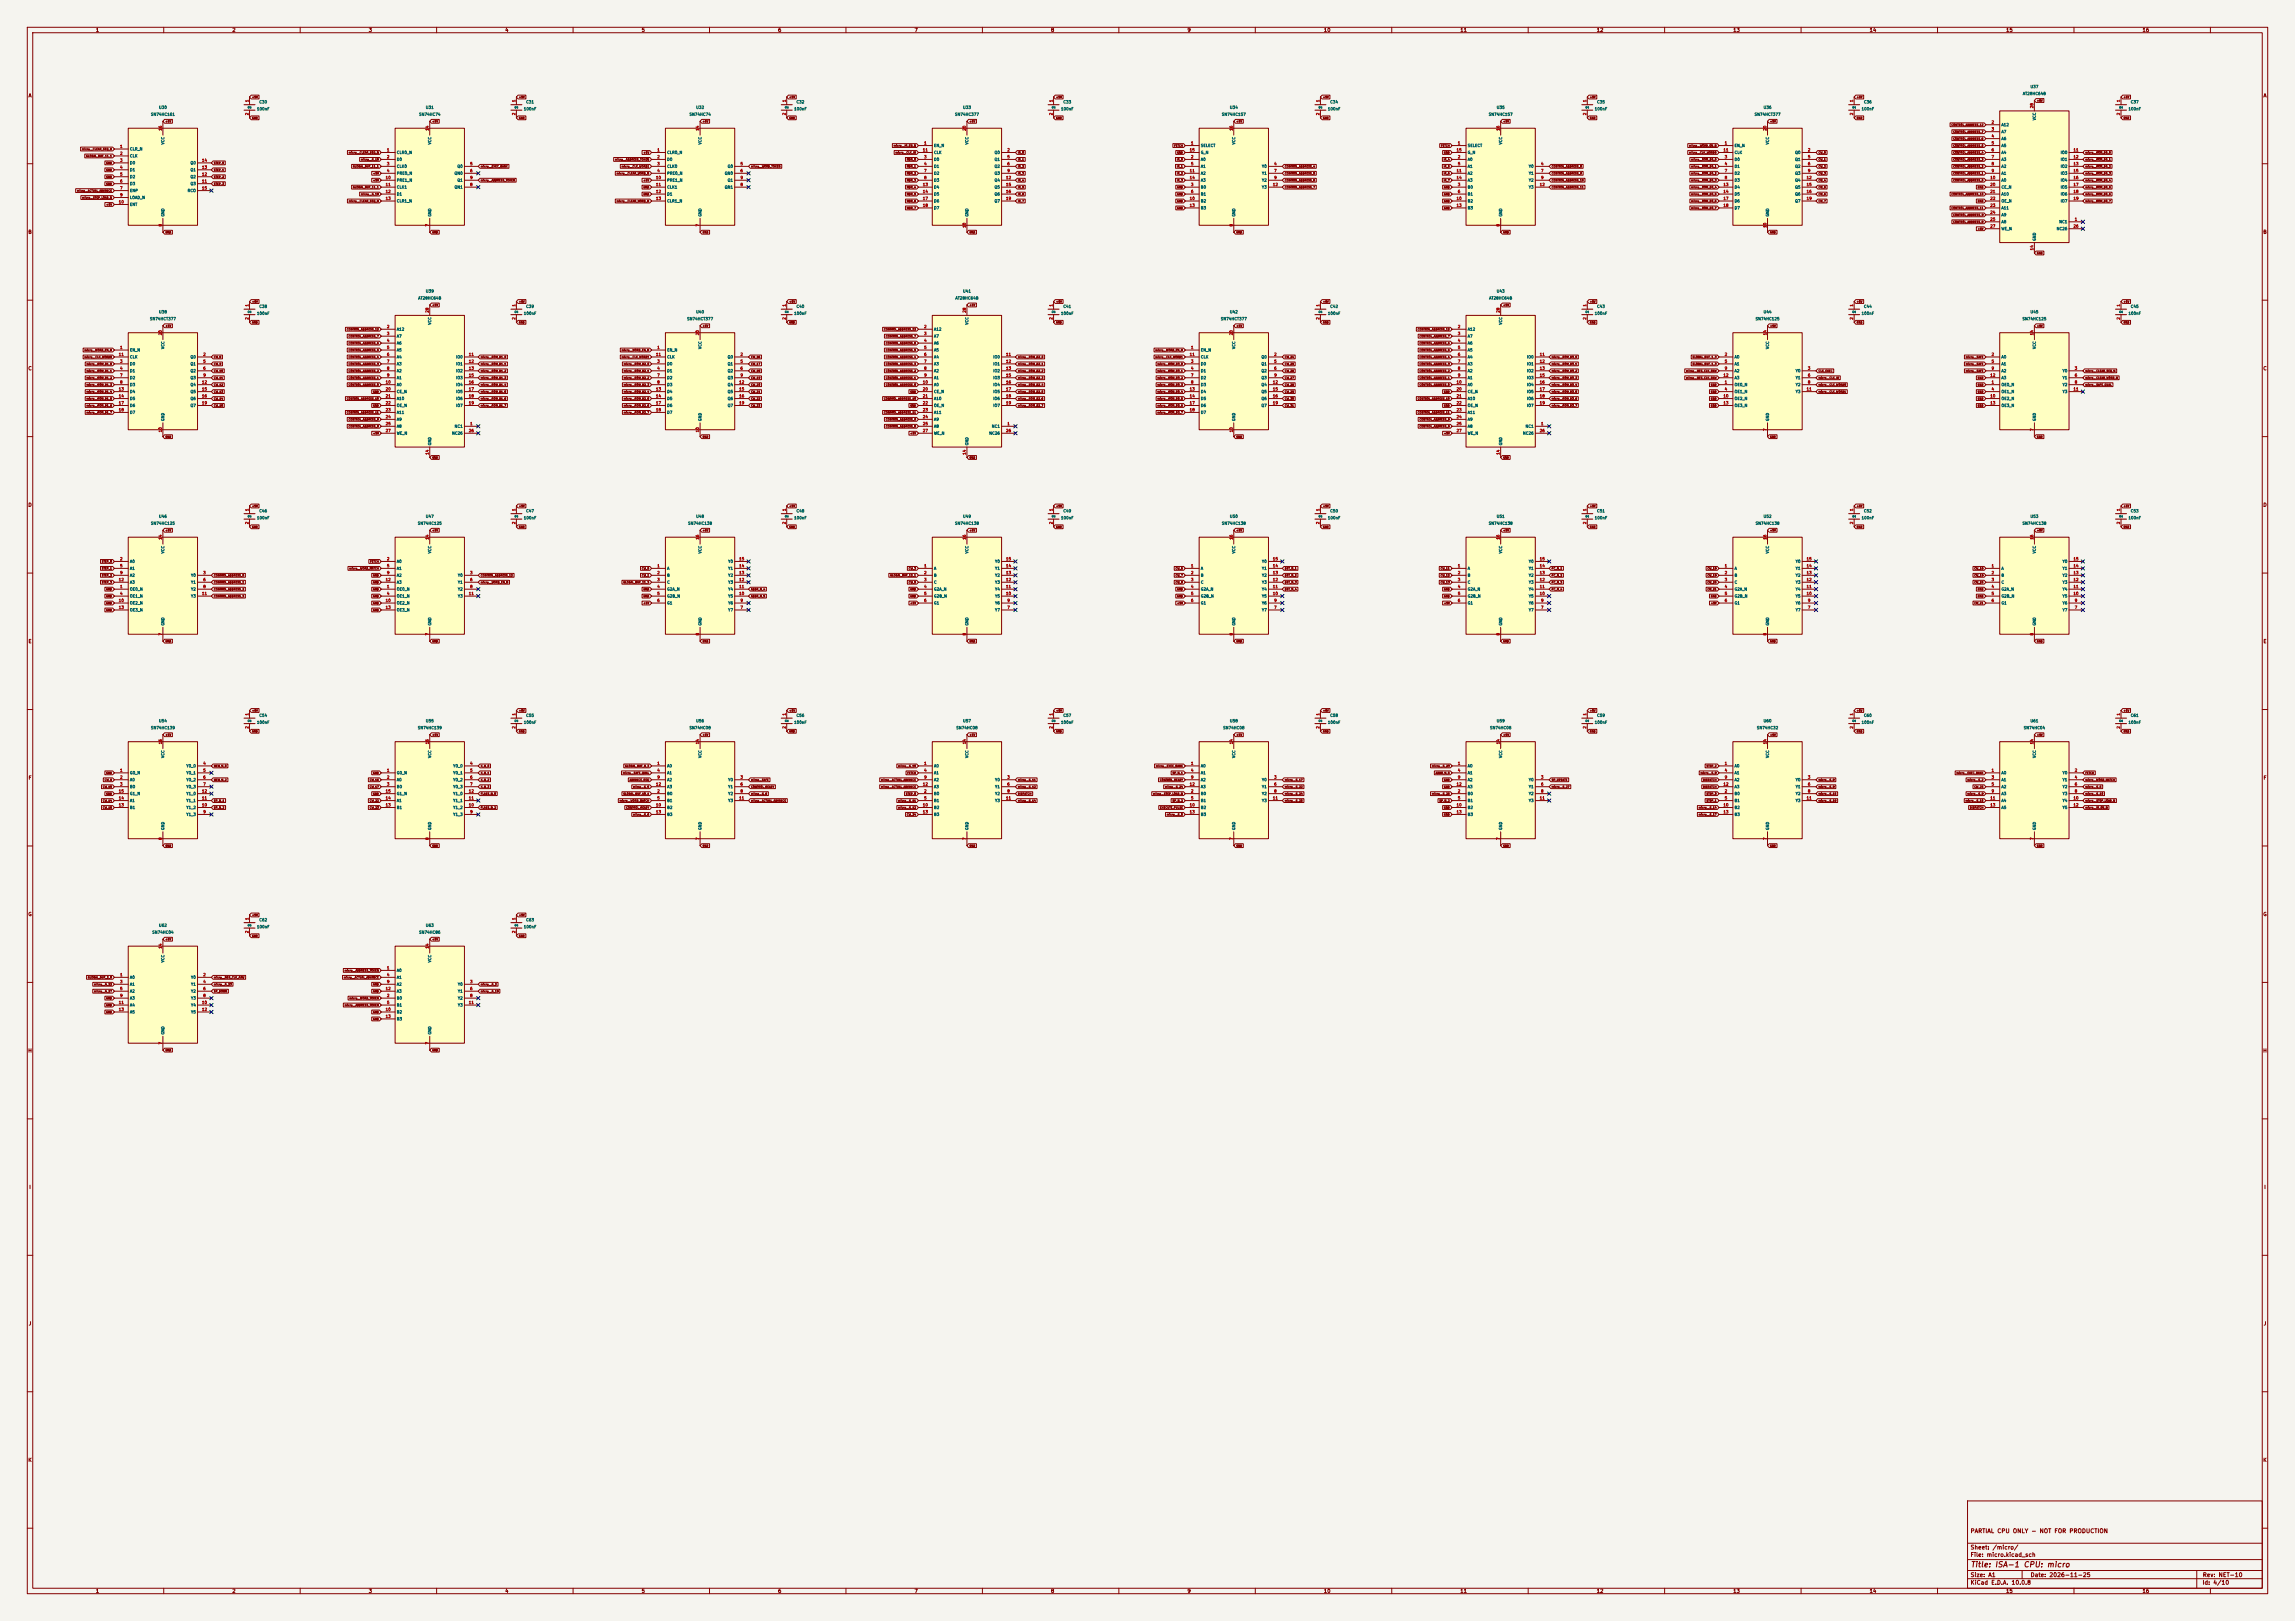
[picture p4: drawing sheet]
<svg xmlns="http://www.w3.org/2000/svg" width="841mm" height="594mm" viewBox="0 0 841 594" stroke-linecap="round" stroke-linejoin="round" font-family="sans-serif">
<defs><g id="words">
<text font-size="2" fill="#840000" x="722" y="574.8">Title: ISA-1 CPU: micro</text>
<g font-size="1.5" fill="#840000">
<text x="721.9" y="562.1">PARTIAL CPU ONLY - NOT FOR PRODUCTION</text>
<text x="721.9" y="568.1">Sheet: /micro/</text>
<text x="721.9" y="570.8">File: micro.kicad_sch</text>
<text x="721.9" y="581">KiCad E.D.A. 10.0.8</text>
<text x="721.9" y="578.2">Size: A1</text>
<text x="743.9" y="578.2">Date: 2026-11-25</text>
<text x="806.9" y="581">Id: 4/10</text>
<text x="807" y="578.2">Rev: NET-10</text>
</g>
<g font-size="1.3" fill="#840000">
<text x="35" y="12">1</text>
<text x="85" y="12">2</text>
<text x="135" y="12">3</text>
<text x="185" y="12">4</text>
<text x="235" y="12">5</text>
<text x="285" y="12">6</text>
<text x="335" y="12">7</text>
<text x="385" y="12">8</text>
<text x="435" y="12">9</text>
<text x="485" y="12">10</text>
<text x="535" y="12">11</text>
<text x="585" y="12">12</text>
<text x="635" y="12">13</text>
<text x="685" y="12">14</text>
<text x="735" y="12">15</text>
<text x="785" y="12">16</text>
<text x="10.3" y="36">A</text>
<text x="829.3" y="36">A</text>
<text x="10.2" y="86">B</text>
<text x="829.2" y="86">B</text>
<text x="10.2" y="136">C</text>
<text x="829.2" y="136">C</text>
<text x="10.2" y="186">D</text>
<text x="829.2" y="186">D</text>
<text x="10.3" y="236">E</text>
<text x="829.3" y="236">E</text>
<text x="10.3" y="286">F</text>
<text x="829.3" y="286">F</text>
<text x="10.2" y="336">G</text>
<text x="829.2" y="336">G</text>
<text x="10.2" y="386">H</text>
<text x="829.2" y="386">H</text>
<text x="10.6" y="436">I</text>
<text x="829.6" y="436">I</text>
<text x="10.4" y="486">J</text>
<text x="829.4" y="486">J</text>
<text x="10.2" y="536">K</text>
<text x="829.2" y="536">K</text>
<text x="35" y="584">1</text>
<text x="85" y="584">2</text>
<text x="135" y="584">3</text>
<text x="185" y="584">4</text>
<text x="235" y="584">5</text>
<text x="285" y="584">6</text>
<text x="335" y="584">7</text>
<text x="385" y="584">8</text>
<text x="435" y="584">9</text>
<text x="485" y="584">10</text>
<text x="535" y="584">11</text>
<text x="585" y="584">12</text>
<text x="635" y="584">13</text>
<text x="685" y="584">14</text>
<text x="735" y="584">15</text>
<text x="785" y="584">16</text>
</g>
<g font-size="1" fill="#006464">
<text x="741.2" y="35.1">AT28HC64B</text>
<text x="743.9" y="32.5">U37</text>
<text x="58.1" y="40.1">U30</text>
<text x="92.2" y="40" transform="rotate(-90 92.2 40)">1</text>
<text x="92.2" y="39.9" transform="rotate(-90 92.2 39.9)">2</text>
<text x="94" y="40.7">100nF</text>
<text x="94.9" y="38.1">C30</text>
<text x="155.9" y="40.1">U31</text>
<text x="190" y="40" transform="rotate(-90 190 40)">1</text>
<text x="190" y="39.9" transform="rotate(-90 190 39.9)">2</text>
<text x="191.8" y="40.7">100nF</text>
<text x="192.7" y="38.1">C31</text>
<text x="255" y="40.1">U32</text>
<text x="289" y="40" transform="rotate(-90 289 40)">1</text>
<text x="289" y="39.9" transform="rotate(-90 289 39.9)">2</text>
<text x="290.9" y="40.7">100nF</text>
<text x="291.7" y="38.1">C32</text>
<text x="352.8" y="40.1">U33</text>
<text x="386.8" y="40" transform="rotate(-90 386.8 40)">1</text>
<text x="386.8" y="39.9" transform="rotate(-90 386.8 39.9)">2</text>
<text x="388.7" y="40.7">100nF</text>
<text x="389.5" y="38.1">C33</text>
<text x="450.5" y="40.1">U34</text>
<text x="484.6" y="40" transform="rotate(-90 484.6 40)">1</text>
<text x="484.6" y="39.9" transform="rotate(-90 484.6 39.9)">2</text>
<text x="486.5" y="40.7">100nF</text>
<text x="487.3" y="38.1">C34</text>
<text x="548.3" y="40.1">U35</text>
<text x="582.4" y="40" transform="rotate(-90 582.4 40)">1</text>
<text x="582.4" y="39.9" transform="rotate(-90 582.4 39.9)">2</text>
<text x="584.3" y="40.7">100nF</text>
<text x="585.1" y="38.1">C35</text>
<text x="646.1" y="40.1">U36</text>
<text x="680.2" y="40" transform="rotate(-90 680.2 40)">1</text>
<text x="680.2" y="39.9" transform="rotate(-90 680.2 39.9)">2</text>
<text x="682" y="40.7">100nF</text>
<text x="682.9" y="38.1">C36</text>
<text x="778" y="40" transform="rotate(-90 778 40)">1</text>
<text x="778" y="39.9" transform="rotate(-90 778 39.9)">2</text>
<text x="779.8" y="40.7">100nF</text>
<text x="780.7" y="38.1">C37</text>
<text x="55.2" y="42.7">SN74HC161</text>
<text x="153.5" y="42.7">SN74HC74</text>
<text x="252.5" y="42.7">SN74HC74</text>
<text x="349.8" y="42.7">SN74HC377</text>
<text x="447.6" y="42.7">SN74HC157</text>
<text x="545.4" y="42.7">SN74HC157</text>
<text x="642.8" y="42.7">SN74HCT377</text>
<text x="733.3" y="46.5">A12</text>
<text x="746.2" y="44.2" transform="rotate(-90 746.2 44.2)">VCC</text>
<text x="60.4" y="53.1" transform="rotate(-90 60.4 53.1)">VCC</text>
<text x="158.2" y="53.1" transform="rotate(-90 158.2 53.1)">VCC</text>
<text x="257.3" y="53.1" transform="rotate(-90 257.3 53.1)">VCC</text>
<text x="355.1" y="53.1" transform="rotate(-90 355.1 53.1)">VCC</text>
<text x="452.9" y="53.1" transform="rotate(-90 452.9 53.1)">VCC</text>
<text x="550.7" y="53.1" transform="rotate(-90 550.7 53.1)">VCC</text>
<text x="648.5" y="53.1" transform="rotate(-90 648.5 53.1)">VCC</text>
<text x="733.3" y="49">A7</text>
<text x="733.3" y="51.6">A6</text>
<text x="47.5" y="55.4">CLR_N</text>
<text x="47.5" y="57.9">CLK</text>
<text x="145.3" y="56.6">CLR0_N</text>
<text x="145.3" y="59.2">D0</text>
<text x="244.3" y="56.6">CLR0_N</text>
<text x="244.3" y="59.2">D0</text>
<text x="342.1" y="54.1">EN_N</text>
<text x="342.1" y="59.2">D0</text>
<text x="342.1" y="56.6">CLK</text>
<text x="364.3" y="56.6">Q0</text>
<text x="364.3" y="59.2">Q1</text>
<text x="439.9" y="54.1">SELECT</text>
<text x="439.9" y="59.2">A0</text>
<text x="439.9" y="56.6">G_N</text>
<text x="537.7" y="54.1">SELECT</text>
<text x="537.7" y="59.2">A0</text>
<text x="537.7" y="56.6">G_N</text>
<text x="635.5" y="54.1">EN_N</text>
<text x="635.5" y="59.2">D0</text>
<text x="635.5" y="56.6">CLK</text>
<text x="657.7" y="56.6">Q0</text>
<text x="657.7" y="59.2">Q1</text>
<text x="733.3" y="54.1">A5</text>
<text x="733.3" y="56.6">A4</text>
<text x="733.3" y="59.2">A3</text>
<text x="755" y="56.6">IO0</text>
<text x="755" y="59.2">IO1</text>
<text x="47.5" y="60.4">D0</text>
<text x="47.5" y="63">D1</text>
<text x="47.5" y="65.5">D2</text>
<text x="69.7" y="65.5">Q2</text>
<text x="69.7" y="63">Q1</text>
<text x="69.7" y="60.4">Q0</text>
<text x="145.3" y="61.7">CLK0</text>
<text x="145.3" y="64.3">PRE0_N</text>
<text x="166.4" y="64.3">QN0</text>
<text x="167.5" y="61.7">Q0</text>
<text x="244.3" y="61.7">CLK0</text>
<text x="244.3" y="64.3">PRE0_N</text>
<text x="265.5" y="64.3">QN0</text>
<text x="266.5" y="61.7">Q0</text>
<text x="342.1" y="61.7">D1</text>
<text x="342.1" y="64.3">D2</text>
<text x="364.3" y="61.7">Q2</text>
<text x="364.3" y="64.3">Q3</text>
<text x="439.9" y="61.7">A1</text>
<text x="439.9" y="64.3">A2</text>
<text x="462.3" y="61.7">Y0</text>
<text x="462.3" y="64.3">Y1</text>
<text x="537.7" y="61.7">A1</text>
<text x="537.7" y="64.3">A2</text>
<text x="560.1" y="61.7">Y0</text>
<text x="560.1" y="64.3">Y1</text>
<text x="635.5" y="61.7">D1</text>
<text x="635.5" y="64.3">D2</text>
<text x="657.7" y="61.7">Q2</text>
<text x="657.7" y="64.3">Q3</text>
<text x="733.3" y="61.7">A2</text>
<text x="733.3" y="64.3">A1</text>
<text x="755" y="61.7">IO2</text>
<text x="755" y="64.3">IO3</text>
<text x="47.5" y="68.1">D3</text>
<text x="47.5" y="70.6">ENP</text>
<text x="68.6" y="70.6">RCO</text>
<text x="69.7" y="68.1">Q3</text>
<text x="145.3" y="66.8">PRE1_N</text>
<text x="145.3" y="69.3">CLK1</text>
<text x="145.3" y="71.9">D1</text>
<text x="166.4" y="69.3">QN1</text>
<text x="167.5" y="66.8">Q1</text>
<text x="244.3" y="66.8">PRE1_N</text>
<text x="244.3" y="69.3">CLK1</text>
<text x="244.3" y="71.9">D1</text>
<text x="265.5" y="69.3">QN1</text>
<text x="266.5" y="66.8">Q1</text>
<text x="342.1" y="66.8">D3</text>
<text x="342.1" y="69.3">D4</text>
<text x="342.1" y="71.9">D5</text>
<text x="364.3" y="66.8">Q4</text>
<text x="364.3" y="69.3">Q5</text>
<text x="364.3" y="71.9">Q6</text>
<text x="439.9" y="69.3">B0</text>
<text x="439.9" y="71.9">B1</text>
<text x="439.9" y="66.8">A3</text>
<text x="462.3" y="66.8">Y2</text>
<text x="462.3" y="69.3">Y3</text>
<text x="537.7" y="69.3">B0</text>
<text x="537.7" y="71.9">B1</text>
<text x="537.7" y="66.8">A3</text>
<text x="560.1" y="66.8">Y2</text>
<text x="560.1" y="69.3">Y3</text>
<text x="635.5" y="66.8">D3</text>
<text x="635.5" y="69.3">D4</text>
<text x="635.5" y="71.9">D5</text>
<text x="657.7" y="66.8">Q4</text>
<text x="657.7" y="69.3">Q5</text>
<text x="657.7" y="71.9">Q6</text>
<text x="733.3" y="66.8">A0</text>
<text x="733.3" y="69.3">CE_N</text>
<text x="733.3" y="71.9">A10</text>
<text x="755" y="66.8">IO4</text>
<text x="755" y="69.3">IO5</text>
<text x="755" y="71.9">IO6</text>
<text x="47.5" y="73.1">LOAD_N</text>
<text x="47.5" y="75.7">ENT</text>
<text x="145.3" y="74.4">CLR1_N</text>
<text x="244.3" y="74.4">CLR1_N</text>
<text x="342.1" y="74.4">D6</text>
<text x="342.1" y="77">D7</text>
<text x="364.3" y="74.4">Q7</text>
<text x="439.9" y="74.4">B2</text>
<text x="439.9" y="77">B3</text>
<text x="537.7" y="74.4">B2</text>
<text x="537.7" y="77">B3</text>
<text x="635.5" y="74.4">D6</text>
<text x="635.5" y="77">D7</text>
<text x="657.7" y="74.4">Q7</text>
<text x="733.3" y="74.4">OE_N</text>
<text x="733.3" y="77">A11</text>
<text x="755" y="74.4">IO7</text>
<text x="60.4" y="79.5" transform="rotate(-90 60.4 79.5)">GND</text>
<text x="158.2" y="79.5" transform="rotate(-90 158.2 79.5)">GND</text>
<text x="257.3" y="79.5" transform="rotate(-90 257.3 79.5)">GND</text>
<text x="355.1" y="79.5" transform="rotate(-90 355.1 79.5)">GND</text>
<text x="452.9" y="79.5" transform="rotate(-90 452.9 79.5)">GND</text>
<text x="550.7" y="79.5" transform="rotate(-90 550.7 79.5)">GND</text>
<text x="648.5" y="79.5" transform="rotate(-90 648.5 79.5)">GND</text>
<text x="733.3" y="79.5">A9</text>
<text x="733.3" y="82">A8</text>
<text x="754.5" y="82">NC1</text>
<text x="733.3" y="84.6">WE_N</text>
<text x="746.2" y="88.4" transform="rotate(-90 746.2 88.4)">GND</text>
<text x="753.5" y="84.6">NC26</text>
<text x="155.9" y="107.5">U39</text>
<text x="352.8" y="107.5">U41</text>
<text x="548.3" y="107.5">U43</text>
<text x="94.9" y="113.1">C38</text>
<text x="153.1" y="110">AT28HC64B</text>
<text x="192.7" y="113.1">C39</text>
<text x="291.7" y="113.1">C40</text>
<text x="350" y="110">AT28HC64B</text>
<text x="389.5" y="113.1">C41</text>
<text x="487.3" y="113.1">C42</text>
<text x="545.6" y="110">AT28HC64B</text>
<text x="585.1" y="113.1">C43</text>
<text x="682.9" y="113.1">C44</text>
<text x="780.7" y="113.1">C45</text>
<text x="54.8" y="117.6">SN74HCT377</text>
<text x="58.1" y="115.1">U38</text>
<text x="92.2" y="115" transform="rotate(-90 92.2 115)">1</text>
<text x="92.2" y="114.8" transform="rotate(-90 92.2 114.8)">2</text>
<text x="94" y="115.6">100nF</text>
<text x="158.2" y="119.1" transform="rotate(-90 158.2 119.1)">VCC</text>
<text x="190" y="115" transform="rotate(-90 190 115)">1</text>
<text x="190" y="114.8" transform="rotate(-90 190 114.8)">2</text>
<text x="191.8" y="115.6">100nF</text>
<text x="251.7" y="117.6">SN74HCT377</text>
<text x="255" y="115.1">U40</text>
<text x="289" y="115" transform="rotate(-90 289 115)">1</text>
<text x="289" y="114.8" transform="rotate(-90 289 114.8)">2</text>
<text x="290.9" y="115.6">100nF</text>
<text x="355.1" y="119.1" transform="rotate(-90 355.1 119.1)">VCC</text>
<text x="386.8" y="115" transform="rotate(-90 386.8 115)">1</text>
<text x="386.8" y="114.8" transform="rotate(-90 386.8 114.8)">2</text>
<text x="388.7" y="115.6">100nF</text>
<text x="447.2" y="117.6">SN74HCT377</text>
<text x="450.5" y="115.1">U42</text>
<text x="484.6" y="115" transform="rotate(-90 484.6 115)">1</text>
<text x="484.6" y="114.8" transform="rotate(-90 484.6 114.8)">2</text>
<text x="486.5" y="115.6">100nF</text>
<text x="550.7" y="119.1" transform="rotate(-90 550.7 119.1)">VCC</text>
<text x="582.4" y="115" transform="rotate(-90 582.4 115)">1</text>
<text x="582.4" y="114.8" transform="rotate(-90 582.4 114.8)">2</text>
<text x="584.3" y="115.6">100nF</text>
<text x="643.2" y="117.6">SN74HC125</text>
<text x="646.1" y="115.1">U44</text>
<text x="680.2" y="115" transform="rotate(-90 680.2 115)">1</text>
<text x="680.2" y="114.8" transform="rotate(-90 680.2 114.8)">2</text>
<text x="682" y="115.6">100nF</text>
<text x="741" y="117.6">SN74HC125</text>
<text x="743.9" y="115.1">U45</text>
<text x="778" y="115" transform="rotate(-90 778 115)">1</text>
<text x="778" y="114.8" transform="rotate(-90 778 114.8)">2</text>
<text x="779.8" y="115.6">100nF</text>
<text x="145.3" y="121.4">A12</text>
<text x="145.3" y="123.9">A7</text>
<text x="342.1" y="121.4">A12</text>
<text x="342.1" y="123.9">A7</text>
<text x="537.7" y="121.4">A12</text>
<text x="537.7" y="123.9">A7</text>
<text x="47.5" y="129">EN_N</text>
<text x="47.5" y="131.6">CLK</text>
<text x="60.4" y="128" transform="rotate(-90 60.4 128)">VCC</text>
<text x="69.7" y="131.6">Q0</text>
<text x="145.3" y="126.5">A6</text>
<text x="145.3" y="129">A5</text>
<text x="145.3" y="131.6">A4</text>
<text x="167" y="131.6">IO0</text>
<text x="244.3" y="129">EN_N</text>
<text x="244.3" y="131.6">CLK</text>
<text x="257.3" y="128" transform="rotate(-90 257.3 128)">VCC</text>
<text x="266.5" y="131.6">Q0</text>
<text x="342.1" y="126.5">A6</text>
<text x="342.1" y="129">A5</text>
<text x="342.1" y="131.6">A4</text>
<text x="363.8" y="131.6">IO0</text>
<text x="439.9" y="129">EN_N</text>
<text x="439.9" y="131.6">CLK</text>
<text x="452.9" y="128" transform="rotate(-90 452.9 128)">VCC</text>
<text x="462.1" y="131.6">Q0</text>
<text x="537.7" y="126.5">A6</text>
<text x="537.7" y="129">A5</text>
<text x="537.7" y="131.6">A4</text>
<text x="559.4" y="131.6">IO0</text>
<text x="635.5" y="131.6">A0</text>
<text x="648.5" y="128" transform="rotate(-90 648.5 128)">VCC</text>
<text x="733.3" y="131.6">A0</text>
<text x="746.2" y="128" transform="rotate(-90 746.2 128)">VCC</text>
<text x="47.5" y="134.1">D0</text>
<text x="47.5" y="136.6">D1</text>
<text x="69.7" y="134.1">Q1</text>
<text x="69.7" y="136.6">Q2</text>
<text x="145.3" y="134.1">A3</text>
<text x="145.3" y="136.6">A2</text>
<text x="167" y="134.1">IO1</text>
<text x="167" y="136.6">IO2</text>
<text x="244.3" y="134.1">D0</text>
<text x="244.3" y="136.6">D1</text>
<text x="266.5" y="134.1">Q1</text>
<text x="266.5" y="136.6">Q2</text>
<text x="342.1" y="134.1">A3</text>
<text x="342.1" y="136.6">A2</text>
<text x="363.8" y="134.1">IO1</text>
<text x="363.8" y="136.6">IO2</text>
<text x="439.9" y="134.1">D0</text>
<text x="439.9" y="136.6">D1</text>
<text x="462.1" y="134.1">Q1</text>
<text x="462.1" y="136.6">Q2</text>
<text x="537.7" y="134.1">A3</text>
<text x="537.7" y="136.6">A2</text>
<text x="559.4" y="134.1">IO1</text>
<text x="559.4" y="136.6">IO2</text>
<text x="635.5" y="134.1">A1</text>
<text x="635.5" y="136.6">A2</text>
<text x="657.9" y="136.6">Y0</text>
<text x="733.3" y="134.1">A1</text>
<text x="733.3" y="136.6">A2</text>
<text x="755.7" y="136.6">Y0</text>
<text x="47.5" y="139.2">D2</text>
<text x="47.5" y="141.7">D3</text>
<text x="69.7" y="139.2">Q3</text>
<text x="69.7" y="141.7">Q4</text>
<text x="145.3" y="139.2">A1</text>
<text x="145.3" y="141.7">A0</text>
<text x="167" y="139.2">IO3</text>
<text x="167" y="141.7">IO4</text>
<text x="244.3" y="139.2">D2</text>
<text x="244.3" y="141.7">D3</text>
<text x="266.5" y="139.2">Q3</text>
<text x="266.5" y="141.7">Q4</text>
<text x="342.1" y="139.2">A1</text>
<text x="342.1" y="141.7">A0</text>
<text x="363.8" y="139.2">IO3</text>
<text x="363.8" y="141.7">IO4</text>
<text x="439.9" y="139.2">D2</text>
<text x="439.9" y="141.7">D3</text>
<text x="462.1" y="139.2">Q3</text>
<text x="462.1" y="141.7">Q4</text>
<text x="537.7" y="139.2">A1</text>
<text x="537.7" y="141.7">A0</text>
<text x="559.4" y="139.2">IO3</text>
<text x="559.4" y="141.7">IO4</text>
<text x="635.5" y="141.7">OE0_N</text>
<text x="635.5" y="139.2">A3</text>
<text x="657.9" y="139.2">Y1</text>
<text x="657.9" y="141.7">Y2</text>
<text x="733.3" y="141.7">OE0_N</text>
<text x="733.3" y="139.2">A3</text>
<text x="755.7" y="139.2">Y1</text>
<text x="755.7" y="141.7">Y2</text>
<text x="47.5" y="144.3">D4</text>
<text x="47.5" y="146.8">D5</text>
<text x="47.5" y="149.3">D6</text>
<text x="69.7" y="144.3">Q5</text>
<text x="69.7" y="146.8">Q6</text>
<text x="69.7" y="149.3">Q7</text>
<text x="145.3" y="144.3">CE_N</text>
<text x="145.3" y="146.8">A10</text>
<text x="145.3" y="149.3">OE_N</text>
<text x="167" y="144.3">IO5</text>
<text x="167" y="146.8">IO6</text>
<text x="167" y="149.3">IO7</text>
<text x="244.3" y="144.3">D4</text>
<text x="244.3" y="146.8">D5</text>
<text x="244.3" y="149.3">D6</text>
<text x="266.5" y="144.3">Q5</text>
<text x="266.5" y="146.8">Q6</text>
<text x="266.5" y="149.3">Q7</text>
<text x="342.1" y="144.3">CE_N</text>
<text x="342.1" y="146.8">A10</text>
<text x="342.1" y="149.3">OE_N</text>
<text x="363.8" y="144.3">IO5</text>
<text x="363.8" y="146.8">IO6</text>
<text x="363.8" y="149.3">IO7</text>
<text x="439.9" y="144.3">D4</text>
<text x="439.9" y="146.8">D5</text>
<text x="439.9" y="149.3">D6</text>
<text x="462.1" y="144.3">Q5</text>
<text x="462.1" y="146.8">Q6</text>
<text x="462.1" y="149.3">Q7</text>
<text x="537.7" y="144.3">CE_N</text>
<text x="537.7" y="146.8">A10</text>
<text x="537.7" y="149.3">OE_N</text>
<text x="559.4" y="144.3">IO5</text>
<text x="559.4" y="146.8">IO6</text>
<text x="559.4" y="149.3">IO7</text>
<text x="635.5" y="144.3">OE1_N</text>
<text x="635.5" y="146.8">OE2_N</text>
<text x="635.5" y="149.3">OE3_N</text>
<text x="657.9" y="144.3">Y3</text>
<text x="733.3" y="144.3">OE1_N</text>
<text x="733.3" y="146.8">OE2_N</text>
<text x="733.3" y="149.3">OE3_N</text>
<text x="755.7" y="144.3">Y3</text>
<text x="47.5" y="151.9">D7</text>
<text x="60.4" y="154.4" transform="rotate(-90 60.4 154.4)">GND</text>
<text x="145.3" y="151.9">A11</text>
<text x="145.3" y="154.4">A9</text>
<text x="244.3" y="151.9">D7</text>
<text x="257.3" y="154.4" transform="rotate(-90 257.3 154.4)">GND</text>
<text x="342.1" y="151.9">A11</text>
<text x="342.1" y="154.4">A9</text>
<text x="439.9" y="151.9">D7</text>
<text x="452.9" y="154.4" transform="rotate(-90 452.9 154.4)">GND</text>
<text x="537.7" y="151.9">A11</text>
<text x="537.7" y="154.4">A9</text>
<text x="648.5" y="154.4" transform="rotate(-90 648.5 154.4)">GND</text>
<text x="746.2" y="154.4" transform="rotate(-90 746.2 154.4)">GND</text>
<text x="145.3" y="157">A8</text>
<text x="145.3" y="159.5">WE_N</text>
<text x="165.5" y="159.5">NC26</text>
<text x="166.5" y="157">NC1</text>
<text x="342.1" y="157">A8</text>
<text x="342.1" y="159.5">WE_N</text>
<text x="362.4" y="159.5">NC26</text>
<text x="363.3" y="157">NC1</text>
<text x="537.7" y="157">A8</text>
<text x="537.7" y="159.5">WE_N</text>
<text x="557.9" y="159.5">NC26</text>
<text x="558.9" y="157">NC1</text>
<text x="158.2" y="163.3" transform="rotate(-90 158.2 163.3)">GND</text>
<text x="355.1" y="163.3" transform="rotate(-90 355.1 163.3)">GND</text>
<text x="550.7" y="163.3" transform="rotate(-90 550.7 163.3)">GND</text>
<text x="58.1" y="190">U46</text>
<text x="92.2" y="189.9" transform="rotate(-90 92.2 189.9)">1</text>
<text x="92.2" y="189.7" transform="rotate(-90 92.2 189.7)">2</text>
<text x="94" y="190.5">100nF</text>
<text x="94.9" y="188">C46</text>
<text x="155.9" y="190">U47</text>
<text x="190" y="189.9" transform="rotate(-90 190 189.9)">1</text>
<text x="190" y="189.7" transform="rotate(-90 190 189.7)">2</text>
<text x="191.8" y="190.5">100nF</text>
<text x="192.7" y="188">C47</text>
<text x="255" y="190">U48</text>
<text x="289" y="189.9" transform="rotate(-90 289 189.9)">1</text>
<text x="289" y="189.7" transform="rotate(-90 289 189.7)">2</text>
<text x="290.9" y="190.5">100nF</text>
<text x="291.7" y="188">C48</text>
<text x="352.8" y="190">U49</text>
<text x="386.8" y="189.9" transform="rotate(-90 386.8 189.9)">1</text>
<text x="386.8" y="189.7" transform="rotate(-90 386.8 189.7)">2</text>
<text x="388.7" y="190.5">100nF</text>
<text x="389.5" y="188">C49</text>
<text x="450.5" y="190">U50</text>
<text x="484.6" y="189.9" transform="rotate(-90 484.6 189.9)">1</text>
<text x="484.6" y="189.7" transform="rotate(-90 484.6 189.7)">2</text>
<text x="486.5" y="190.5">100nF</text>
<text x="487.3" y="188">C50</text>
<text x="548.3" y="190">U51</text>
<text x="582.4" y="189.9" transform="rotate(-90 582.4 189.9)">1</text>
<text x="582.4" y="189.7" transform="rotate(-90 582.4 189.7)">2</text>
<text x="584.3" y="190.5">100nF</text>
<text x="585.1" y="188">C51</text>
<text x="646.1" y="190">U52</text>
<text x="680.2" y="189.9" transform="rotate(-90 680.2 189.9)">1</text>
<text x="680.2" y="189.7" transform="rotate(-90 680.2 189.7)">2</text>
<text x="682" y="190.5">100nF</text>
<text x="682.9" y="188">C52</text>
<text x="743.9" y="190">U53</text>
<text x="778" y="189.9" transform="rotate(-90 778 189.9)">1</text>
<text x="778" y="189.7" transform="rotate(-90 778 189.7)">2</text>
<text x="779.8" y="190.5">100nF</text>
<text x="780.7" y="188">C53</text>
<text x="55.2" y="192.5">SN74HC125</text>
<text x="153" y="192.5">SN74HC125</text>
<text x="252" y="192.5">SN74HC138</text>
<text x="349.8" y="192.5">SN74HC138</text>
<text x="447.6" y="192.5">SN74HC138</text>
<text x="545.4" y="192.5">SN74HC138</text>
<text x="643.2" y="192.5">SN74HC138</text>
<text x="741" y="192.5">SN74HC138</text>
<text x="60.4" y="203" transform="rotate(-90 60.4 203)">VCC</text>
<text x="158.2" y="203" transform="rotate(-90 158.2 203)">VCC</text>
<text x="257.3" y="203" transform="rotate(-90 257.3 203)">VCC</text>
<text x="355.1" y="203" transform="rotate(-90 355.1 203)">VCC</text>
<text x="452.9" y="203" transform="rotate(-90 452.9 203)">VCC</text>
<text x="550.7" y="203" transform="rotate(-90 550.7 203)">VCC</text>
<text x="648.5" y="203" transform="rotate(-90 648.5 203)">VCC</text>
<text x="746.2" y="203" transform="rotate(-90 746.2 203)">VCC</text>
<text x="47.5" y="206.5">A0</text>
<text x="47.5" y="209">A1</text>
<text x="145.3" y="206.5">A0</text>
<text x="145.3" y="209">A1</text>
<text x="244.3" y="209">A</text>
<text x="266.7" y="209">Y1</text>
<text x="266.7" y="206.5">Y0</text>
<text x="342.1" y="209">A</text>
<text x="364.5" y="209">Y1</text>
<text x="364.5" y="206.5">Y0</text>
<text x="439.9" y="209">A</text>
<text x="462.3" y="209">Y1</text>
<text x="462.3" y="206.5">Y0</text>
<text x="537.7" y="209">A</text>
<text x="560.1" y="209">Y1</text>
<text x="560.1" y="206.5">Y0</text>
<text x="635.5" y="209">A</text>
<text x="657.9" y="209">Y1</text>
<text x="657.9" y="206.5">Y0</text>
<text x="733.3" y="209">A</text>
<text x="755.7" y="209">Y1</text>
<text x="755.7" y="206.5">Y0</text>
<text x="47.5" y="211.6">A2</text>
<text x="47.5" y="214.1">A3</text>
<text x="69.9" y="211.6">Y0</text>
<text x="69.9" y="214.1">Y1</text>
<text x="145.3" y="211.6">A2</text>
<text x="145.3" y="214.1">A3</text>
<text x="167.7" y="211.6">Y0</text>
<text x="167.7" y="214.1">Y1</text>
<text x="244.3" y="211.6">B</text>
<text x="244.3" y="214.1">C</text>
<text x="266.7" y="214.1">Y3</text>
<text x="266.7" y="211.6">Y2</text>
<text x="342.1" y="211.6">B</text>
<text x="342.1" y="214.1">C</text>
<text x="364.5" y="214.1">Y3</text>
<text x="364.5" y="211.6">Y2</text>
<text x="439.9" y="211.6">B</text>
<text x="439.9" y="214.1">C</text>
<text x="462.3" y="214.1">Y3</text>
<text x="462.3" y="211.6">Y2</text>
<text x="537.7" y="211.6">B</text>
<text x="537.7" y="214.1">C</text>
<text x="560.1" y="214.1">Y3</text>
<text x="560.1" y="211.6">Y2</text>
<text x="635.5" y="211.6">B</text>
<text x="635.5" y="214.1">C</text>
<text x="657.9" y="214.1">Y3</text>
<text x="657.9" y="211.6">Y2</text>
<text x="733.3" y="211.6">B</text>
<text x="733.3" y="214.1">C</text>
<text x="755.7" y="214.1">Y3</text>
<text x="755.7" y="211.6">Y2</text>
<text x="47.5" y="216.7">OE0_N</text>
<text x="47.5" y="219.2">OE1_N</text>
<text x="47.5" y="221.7">OE2_N</text>
<text x="69.9" y="216.7">Y2</text>
<text x="69.9" y="219.2">Y3</text>
<text x="145.3" y="216.7">OE0_N</text>
<text x="145.3" y="219.2">OE1_N</text>
<text x="145.3" y="221.7">OE2_N</text>
<text x="167.7" y="216.7">Y2</text>
<text x="167.7" y="219.2">Y3</text>
<text x="244.3" y="216.7">G2A_N</text>
<text x="244.3" y="219.2">G2B_N</text>
<text x="244.3" y="221.7">G1</text>
<text x="266.7" y="221.7">Y6</text>
<text x="266.7" y="219.2">Y5</text>
<text x="266.7" y="216.7">Y4</text>
<text x="342.1" y="216.7">G2A_N</text>
<text x="342.1" y="219.2">G2B_N</text>
<text x="342.1" y="221.7">G1</text>
<text x="364.5" y="221.7">Y6</text>
<text x="364.5" y="219.2">Y5</text>
<text x="364.5" y="216.7">Y4</text>
<text x="439.9" y="216.7">G2A_N</text>
<text x="439.9" y="219.2">G2B_N</text>
<text x="439.9" y="221.7">G1</text>
<text x="462.3" y="221.7">Y6</text>
<text x="462.3" y="219.2">Y5</text>
<text x="462.3" y="216.7">Y4</text>
<text x="537.7" y="216.7">G2A_N</text>
<text x="537.7" y="219.2">G2B_N</text>
<text x="537.7" y="221.7">G1</text>
<text x="560.1" y="221.7">Y6</text>
<text x="560.1" y="219.2">Y5</text>
<text x="560.1" y="216.7">Y4</text>
<text x="635.5" y="216.7">G2A_N</text>
<text x="635.5" y="219.2">G2B_N</text>
<text x="635.5" y="221.7">G1</text>
<text x="657.9" y="221.7">Y6</text>
<text x="657.9" y="219.2">Y5</text>
<text x="657.9" y="216.7">Y4</text>
<text x="733.3" y="216.7">G2A_N</text>
<text x="733.3" y="219.2">G2B_N</text>
<text x="733.3" y="221.7">G1</text>
<text x="755.7" y="221.7">Y6</text>
<text x="755.7" y="219.2">Y5</text>
<text x="755.7" y="216.7">Y4</text>
<text x="47.5" y="224.3">OE3_N</text>
<text x="145.3" y="224.3">OE3_N</text>
<text x="266.7" y="224.3">Y7</text>
<text x="364.5" y="224.3">Y7</text>
<text x="462.3" y="224.3">Y7</text>
<text x="560.1" y="224.3">Y7</text>
<text x="657.9" y="224.3">Y7</text>
<text x="755.7" y="224.3">Y7</text>
<text x="60.4" y="229.4" transform="rotate(-90 60.4 229.4)">GND</text>
<text x="158.2" y="229.4" transform="rotate(-90 158.2 229.4)">GND</text>
<text x="257.3" y="229.4" transform="rotate(-90 257.3 229.4)">GND</text>
<text x="355.1" y="229.4" transform="rotate(-90 355.1 229.4)">GND</text>
<text x="452.9" y="229.4" transform="rotate(-90 452.9 229.4)">GND</text>
<text x="550.7" y="229.4" transform="rotate(-90 550.7 229.4)">GND</text>
<text x="648.5" y="229.4" transform="rotate(-90 648.5 229.4)">GND</text>
<text x="746.2" y="229.4" transform="rotate(-90 746.2 229.4)">GND</text>
<text x="94.9" y="262.9">C54</text>
<text x="192.7" y="262.9">C55</text>
<text x="291.7" y="262.9">C56</text>
<text x="389.5" y="262.9">C57</text>
<text x="487.3" y="262.9">C58</text>
<text x="585.1" y="262.9">C59</text>
<text x="682.9" y="262.9">C60</text>
<text x="780.7" y="262.9">C61</text>
<text x="55.2" y="267.5">SN74HC139</text>
<text x="58.1" y="264.9">U54</text>
<text x="92.2" y="264.8" transform="rotate(-90 92.2 264.8)">1</text>
<text x="92.2" y="264.7" transform="rotate(-90 92.2 264.7)">2</text>
<text x="94" y="265.5">100nF</text>
<text x="153" y="267.5">SN74HC139</text>
<text x="155.9" y="264.9">U55</text>
<text x="190" y="264.8" transform="rotate(-90 190 264.8)">1</text>
<text x="190" y="264.7" transform="rotate(-90 190 264.7)">2</text>
<text x="191.8" y="265.5">100nF</text>
<text x="252.5" y="267.5">SN74HC08</text>
<text x="255" y="264.9">U56</text>
<text x="289" y="264.8" transform="rotate(-90 289 264.8)">1</text>
<text x="289" y="264.7" transform="rotate(-90 289 264.7)">2</text>
<text x="290.9" y="265.5">100nF</text>
<text x="350.3" y="267.5">SN74HC08</text>
<text x="352.8" y="264.9">U57</text>
<text x="386.8" y="264.8" transform="rotate(-90 386.8 264.8)">1</text>
<text x="386.8" y="264.7" transform="rotate(-90 386.8 264.7)">2</text>
<text x="388.7" y="265.5">100nF</text>
<text x="448.1" y="267.5">SN74HC08</text>
<text x="450.5" y="264.9">U58</text>
<text x="484.6" y="264.8" transform="rotate(-90 484.6 264.8)">1</text>
<text x="484.6" y="264.7" transform="rotate(-90 484.6 264.7)">2</text>
<text x="486.5" y="265.5">100nF</text>
<text x="545.9" y="267.5">SN74HC08</text>
<text x="548.3" y="264.9">U59</text>
<text x="582.4" y="264.8" transform="rotate(-90 582.4 264.8)">1</text>
<text x="582.4" y="264.7" transform="rotate(-90 582.4 264.7)">2</text>
<text x="584.3" y="265.5">100nF</text>
<text x="643.7" y="267.5">SN74HC32</text>
<text x="646.1" y="264.9">U60</text>
<text x="680.2" y="264.8" transform="rotate(-90 680.2 264.8)">1</text>
<text x="680.2" y="264.7" transform="rotate(-90 680.2 264.7)">2</text>
<text x="682" y="265.5">100nF</text>
<text x="741.5" y="267.5">SN74HC04</text>
<text x="743.9" y="264.9">U61</text>
<text x="778" y="264.8" transform="rotate(-90 778 264.8)">1</text>
<text x="778" y="264.7" transform="rotate(-90 778 264.7)">2</text>
<text x="779.8" y="265.5">100nF</text>
<text x="60.4" y="277.9" transform="rotate(-90 60.4 277.9)">VCC</text>
<text x="68.2" y="281.4">Y0_0</text>
<text x="158.2" y="277.9" transform="rotate(-90 158.2 277.9)">VCC</text>
<text x="165.9" y="281.4">Y0_0</text>
<text x="244.3" y="281.4">A0</text>
<text x="257.3" y="277.9" transform="rotate(-90 257.3 277.9)">VCC</text>
<text x="342.1" y="281.4">A0</text>
<text x="355.1" y="277.9" transform="rotate(-90 355.1 277.9)">VCC</text>
<text x="439.9" y="281.4">A0</text>
<text x="452.9" y="277.9" transform="rotate(-90 452.9 277.9)">VCC</text>
<text x="537.7" y="281.4">A0</text>
<text x="550.7" y="277.9" transform="rotate(-90 550.7 277.9)">VCC</text>
<text x="635.5" y="281.4">A0</text>
<text x="648.5" y="277.9" transform="rotate(-90 648.5 277.9)">VCC</text>
<text x="746.2" y="277.9" transform="rotate(-90 746.2 277.9)">VCC</text>
<text x="47.5" y="284">G0_N</text>
<text x="47.5" y="286.5">A0</text>
<text x="68.2" y="284">Y0_1</text>
<text x="68.2" y="286.5">Y0_2</text>
<text x="145.3" y="284">G0_N</text>
<text x="145.3" y="286.5">A0</text>
<text x="165.9" y="284">Y0_1</text>
<text x="165.9" y="286.5">Y0_2</text>
<text x="244.3" y="284">A1</text>
<text x="244.3" y="286.5">A2</text>
<text x="266.7" y="286.5">Y0</text>
<text x="342.1" y="284">A1</text>
<text x="342.1" y="286.5">A2</text>
<text x="364.5" y="286.5">Y0</text>
<text x="439.9" y="284">A1</text>
<text x="439.9" y="286.5">A2</text>
<text x="462.3" y="286.5">Y0</text>
<text x="537.7" y="284">A1</text>
<text x="537.7" y="286.5">A2</text>
<text x="560.1" y="286.5">Y0</text>
<text x="635.5" y="284">A1</text>
<text x="635.5" y="286.5">A2</text>
<text x="657.9" y="286.5">Y0</text>
<text x="733.3" y="284">A0</text>
<text x="733.3" y="286.5">A1</text>
<text x="755.7" y="284">Y0</text>
<text x="755.7" y="286.5">Y1</text>
<text x="47.5" y="289">B0</text>
<text x="47.5" y="291.6">G1_N</text>
<text x="68.2" y="289">Y0_3</text>
<text x="68.2" y="291.6">Y1_0</text>
<text x="145.3" y="289">B0</text>
<text x="145.3" y="291.6">G1_N</text>
<text x="165.9" y="289">Y0_3</text>
<text x="165.9" y="291.6">Y1_0</text>
<text x="244.3" y="291.6">B0</text>
<text x="244.3" y="289">A3</text>
<text x="266.7" y="289">Y1</text>
<text x="266.7" y="291.6">Y2</text>
<text x="342.1" y="291.6">B0</text>
<text x="342.1" y="289">A3</text>
<text x="364.5" y="289">Y1</text>
<text x="364.5" y="291.6">Y2</text>
<text x="439.9" y="291.6">B0</text>
<text x="439.9" y="289">A3</text>
<text x="462.3" y="289">Y1</text>
<text x="462.3" y="291.6">Y2</text>
<text x="537.7" y="291.6">B0</text>
<text x="537.7" y="289">A3</text>
<text x="560.1" y="289">Y1</text>
<text x="560.1" y="291.6">Y2</text>
<text x="635.5" y="291.6">B0</text>
<text x="635.5" y="289">A3</text>
<text x="657.9" y="289">Y1</text>
<text x="657.9" y="291.6">Y2</text>
<text x="733.3" y="289">A2</text>
<text x="733.3" y="291.6">A3</text>
<text x="755.7" y="289">Y2</text>
<text x="755.7" y="291.6">Y3</text>
<text x="47.5" y="296.7">B1</text>
<text x="47.5" y="294.1">A1</text>
<text x="68.2" y="299.2">Y1_3</text>
<text x="68.2" y="296.7">Y1_2</text>
<text x="68.2" y="294.1">Y1_1</text>
<text x="145.3" y="296.7">B1</text>
<text x="145.3" y="294.1">A1</text>
<text x="165.9" y="299.2">Y1_3</text>
<text x="165.9" y="296.7">Y1_2</text>
<text x="165.9" y="294.1">Y1_1</text>
<text x="244.3" y="294.1">B1</text>
<text x="244.3" y="296.7">B2</text>
<text x="244.3" y="299.2">B3</text>
<text x="266.7" y="294.1">Y3</text>
<text x="342.1" y="294.1">B1</text>
<text x="342.1" y="296.7">B2</text>
<text x="342.1" y="299.2">B3</text>
<text x="364.5" y="294.1">Y3</text>
<text x="439.9" y="294.1">B1</text>
<text x="439.9" y="296.7">B2</text>
<text x="439.9" y="299.2">B3</text>
<text x="462.3" y="294.1">Y3</text>
<text x="537.7" y="294.1">B1</text>
<text x="537.7" y="296.7">B2</text>
<text x="537.7" y="299.2">B3</text>
<text x="560.1" y="294.1">Y3</text>
<text x="635.5" y="294.1">B1</text>
<text x="635.5" y="296.7">B2</text>
<text x="635.5" y="299.2">B3</text>
<text x="657.9" y="294.1">Y3</text>
<text x="733.3" y="294.1">A4</text>
<text x="733.3" y="296.7">A5</text>
<text x="755.7" y="294.1">Y4</text>
<text x="755.7" y="296.7">Y5</text>
<text x="60.4" y="304.3" transform="rotate(-90 60.4 304.3)">GND</text>
<text x="158.2" y="304.3" transform="rotate(-90 158.2 304.3)">GND</text>
<text x="257.3" y="304.3" transform="rotate(-90 257.3 304.3)">GND</text>
<text x="355.1" y="304.3" transform="rotate(-90 355.1 304.3)">GND</text>
<text x="452.9" y="304.3" transform="rotate(-90 452.9 304.3)">GND</text>
<text x="550.7" y="304.3" transform="rotate(-90 550.7 304.3)">GND</text>
<text x="648.5" y="304.3" transform="rotate(-90 648.5 304.3)">GND</text>
<text x="746.2" y="304.3" transform="rotate(-90 746.2 304.3)">GND</text>
<text x="58.1" y="339.8">U62</text>
<text x="92.2" y="339.7" transform="rotate(-90 92.2 339.7)">1</text>
<text x="92.2" y="339.6" transform="rotate(-90 92.2 339.6)">2</text>
<text x="94" y="340.4">100nF</text>
<text x="94.9" y="337.8">C62</text>
<text x="155.9" y="339.8">U63</text>
<text x="190" y="339.7" transform="rotate(-90 190 339.7)">1</text>
<text x="190" y="339.6" transform="rotate(-90 190 339.6)">2</text>
<text x="191.8" y="340.4">100nF</text>
<text x="192.7" y="337.8">C63</text>
<text x="55.7" y="342.4">SN74HC04</text>
<text x="153.5" y="342.4">SN74HC86</text>
<text x="60.4" y="352.8" transform="rotate(-90 60.4 352.8)">VCC</text>
<text x="158.2" y="352.8" transform="rotate(-90 158.2 352.8)">VCC</text>
<text x="47.5" y="358.9">A0</text>
<text x="69.9" y="358.9">Y0</text>
<text x="145.3" y="356.4">A0</text>
<text x="145.3" y="358.9">A1</text>
<text x="47.5" y="361.4">A1</text>
<text x="47.5" y="364">A2</text>
<text x="69.9" y="361.4">Y1</text>
<text x="69.9" y="364">Y2</text>
<text x="145.3" y="361.4">A2</text>
<text x="145.3" y="364">A3</text>
<text x="167.7" y="361.4">Y0</text>
<text x="167.7" y="364">Y1</text>
<text x="47.5" y="366.5">A3</text>
<text x="47.5" y="369.1">A4</text>
<text x="47.5" y="371.6">A5</text>
<text x="69.9" y="366.5">Y3</text>
<text x="69.9" y="369.1">Y4</text>
<text x="69.9" y="371.6">Y5</text>
<text x="145.3" y="366.5">B0</text>
<text x="145.3" y="369.1">B1</text>
<text x="145.3" y="371.6">B2</text>
<text x="167.7" y="366.5">Y2</text>
<text x="167.7" y="369.1">Y3</text>
<text x="145.3" y="374.1">B3</text>
<text x="60.4" y="379.2" transform="rotate(-90 60.4 379.2)">GND</text>
<text x="158.2" y="379.2" transform="rotate(-90 158.2 379.2)">GND</text>
</g>
<g font-size="1" fill="#a90000">
<text x="91.3" y="37.5" transform="rotate(-90 91.3 37.5)">1</text>
<text x="189" y="37.5" transform="rotate(-90 189 37.5)">1</text>
<text x="288.1" y="37.5" transform="rotate(-90 288.1 37.5)">1</text>
<text x="385.9" y="37.5" transform="rotate(-90 385.9 37.5)">1</text>
<text x="483.7" y="37.5" transform="rotate(-90 483.7 37.5)">1</text>
<text x="581.5" y="37.5" transform="rotate(-90 581.5 37.5)">1</text>
<text x="679.3" y="37.5" transform="rotate(-90 679.3 37.5)">1</text>
<text x="745.3" y="39.8" transform="rotate(-90 745.3 39.8)">28</text>
<text x="777.1" y="37.5" transform="rotate(-90 777.1 37.5)">1</text>
<text x="91.3" y="42.4" transform="rotate(-90 91.3 42.4)">2</text>
<text x="189" y="42.4" transform="rotate(-90 189 42.4)">2</text>
<text x="288.1" y="42.4" transform="rotate(-90 288.1 42.4)">2</text>
<text x="385.9" y="42.4" transform="rotate(-90 385.9 42.4)">2</text>
<text x="483.7" y="42.4" transform="rotate(-90 483.7 42.4)">2</text>
<text x="581.5" y="42.4" transform="rotate(-90 581.5 42.4)">2</text>
<text x="679.3" y="42.4" transform="rotate(-90 679.3 42.4)">2</text>
<text x="729.7" y="45.5">2</text>
<text x="777.1" y="42.4" transform="rotate(-90 777.1 42.4)">2</text>
<text x="59.5" y="48" transform="rotate(-90 59.5 48)">16</text>
<text x="157.3" y="48" transform="rotate(-90 157.3 48)">14</text>
<text x="256.4" y="48" transform="rotate(-90 256.4 48)">14</text>
<text x="338.5" y="53.2">1</text>
<text x="354.1" y="48" transform="rotate(-90 354.1 48)">20</text>
<text x="436.3" y="53.2">1</text>
<text x="451.9" y="48" transform="rotate(-90 451.9 48)">16</text>
<text x="534.1" y="53.2">1</text>
<text x="549.7" y="48" transform="rotate(-90 549.7 48)">16</text>
<text x="631.9" y="53.2">1</text>
<text x="647.5" y="48" transform="rotate(-90 647.5 48)">20</text>
<text x="729.7" y="48.1">3</text>
<text x="729.7" y="50.6">4</text>
<text x="729.7" y="53.2">5</text>
<text x="43.9" y="54.4">1</text>
<text x="43.9" y="57">2</text>
<text x="43.9" y="59.5">3</text>
<text x="73.9" y="59.5">14</text>
<text x="141.7" y="55.7">1</text>
<text x="141.7" y="58.2">2</text>
<text x="240.7" y="55.7">1</text>
<text x="240.7" y="58.2">2</text>
<text x="338" y="55.7">11</text>
<text x="338.5" y="58.2">3</text>
<text x="369" y="55.7">2</text>
<text x="369" y="58.2">5</text>
<text x="435.8" y="55.7">15</text>
<text x="436.3" y="58.2">2</text>
<text x="533.6" y="55.7">15</text>
<text x="534.1" y="58.2">2</text>
<text x="631.4" y="55.7">11</text>
<text x="631.9" y="58.2">3</text>
<text x="662.4" y="55.7">2</text>
<text x="662.4" y="58.2">5</text>
<text x="729.7" y="55.7">6</text>
<text x="729.7" y="58.2">7</text>
<text x="759.7" y="55.7">11</text>
<text x="759.7" y="58.2">12</text>
<text x="43.9" y="62">4</text>
<text x="43.9" y="64.6">5</text>
<text x="73.9" y="64.6">12</text>
<text x="73.9" y="62">13</text>
<text x="141.2" y="65.9">10</text>
<text x="141.7" y="60.8">3</text>
<text x="141.7" y="63.3">4</text>
<text x="172.1" y="60.8">5</text>
<text x="172.1" y="63.3">6</text>
<text x="172.1" y="65.9">9</text>
<text x="240.2" y="65.9">10</text>
<text x="240.7" y="60.8">3</text>
<text x="240.7" y="63.3">4</text>
<text x="271.2" y="60.8">5</text>
<text x="271.2" y="63.3">6</text>
<text x="271.2" y="65.9">9</text>
<text x="338.5" y="60.8">4</text>
<text x="338.5" y="63.3">7</text>
<text x="338.5" y="65.9">8</text>
<text x="368.5" y="65.9">12</text>
<text x="369" y="60.8">6</text>
<text x="369" y="63.3">9</text>
<text x="435.8" y="63.3">11</text>
<text x="435.8" y="65.9">14</text>
<text x="436.3" y="60.8">5</text>
<text x="466.8" y="60.8">4</text>
<text x="466.8" y="63.3">7</text>
<text x="466.8" y="65.9">9</text>
<text x="533.6" y="63.3">11</text>
<text x="533.6" y="65.9">14</text>
<text x="534.1" y="60.8">5</text>
<text x="564.6" y="60.8">4</text>
<text x="564.6" y="63.3">7</text>
<text x="564.6" y="65.9">9</text>
<text x="631.9" y="60.8">4</text>
<text x="631.9" y="63.3">7</text>
<text x="631.9" y="65.9">8</text>
<text x="661.9" y="65.9">12</text>
<text x="662.4" y="60.8">6</text>
<text x="662.4" y="63.3">9</text>
<text x="729.2" y="65.9">10</text>
<text x="729.7" y="60.8">8</text>
<text x="729.7" y="63.3">9</text>
<text x="759.7" y="60.8">13</text>
<text x="759.7" y="63.3">15</text>
<text x="759.7" y="65.9">16</text>
<text x="43.9" y="67.1">6</text>
<text x="43.9" y="69.7">7</text>
<text x="73.9" y="67.1">11</text>
<text x="73.9" y="69.7">15</text>
<text x="141.2" y="68.4">11</text>
<text x="141.2" y="70.9">12</text>
<text x="172.1" y="68.4">8</text>
<text x="240.2" y="68.4">11</text>
<text x="240.2" y="70.9">12</text>
<text x="271.2" y="68.4">8</text>
<text x="338" y="68.4">13</text>
<text x="338" y="70.9">14</text>
<text x="368.5" y="68.4">15</text>
<text x="368.5" y="70.9">16</text>
<text x="436.3" y="68.4">3</text>
<text x="436.3" y="70.9">6</text>
<text x="466.3" y="68.4">12</text>
<text x="534.1" y="68.4">3</text>
<text x="534.1" y="70.9">6</text>
<text x="564.1" y="68.4">12</text>
<text x="631.4" y="68.4">13</text>
<text x="631.4" y="70.9">14</text>
<text x="661.9" y="68.4">15</text>
<text x="661.9" y="70.9">16</text>
<text x="729.2" y="68.4">20</text>
<text x="729.2" y="70.9">21</text>
<text x="759.7" y="68.4">17</text>
<text x="759.7" y="70.9">18</text>
<text x="43.4" y="74.7">10</text>
<text x="43.9" y="72.2">9</text>
<text x="141.2" y="73.5">13</text>
<text x="240.2" y="73.5">13</text>
<text x="338" y="73.5">17</text>
<text x="338" y="76">18</text>
<text x="368.5" y="73.5">19</text>
<text x="435.8" y="73.5">10</text>
<text x="435.8" y="76">13</text>
<text x="533.6" y="73.5">10</text>
<text x="533.6" y="76">13</text>
<text x="631.4" y="73.5">17</text>
<text x="631.4" y="76">18</text>
<text x="661.9" y="73.5">19</text>
<text x="729.2" y="73.5">22</text>
<text x="729.2" y="76">23</text>
<text x="759.7" y="73.5">19</text>
<text x="59.5" y="83.1" transform="rotate(-90 59.5 83.1)">8</text>
<text x="157.3" y="83.1" transform="rotate(-90 157.3 83.1)">7</text>
<text x="256.4" y="83.1" transform="rotate(-90 256.4 83.1)">7</text>
<text x="354.1" y="83.6" transform="rotate(-90 354.1 83.6)">10</text>
<text x="451.9" y="83.1" transform="rotate(-90 451.9 83.1)">8</text>
<text x="549.7" y="83.1" transform="rotate(-90 549.7 83.1)">8</text>
<text x="647.5" y="83.6" transform="rotate(-90 647.5 83.6)">10</text>
<text x="729.2" y="78.6">24</text>
<text x="729.2" y="81.1">25</text>
<text x="729.2" y="83.6">27</text>
<text x="759.7" y="83.6">26</text>
<text x="760.2" y="81.1">1</text>
<text x="745.3" y="91.9" transform="rotate(-90 745.3 91.9)">14</text>
<text x="91.3" y="112.5" transform="rotate(-90 91.3 112.5)">1</text>
<text x="189" y="112.5" transform="rotate(-90 189 112.5)">1</text>
<text x="288.1" y="112.5" transform="rotate(-90 288.1 112.5)">1</text>
<text x="385.9" y="112.5" transform="rotate(-90 385.9 112.5)">1</text>
<text x="483.7" y="112.5" transform="rotate(-90 483.7 112.5)">1</text>
<text x="581.5" y="112.5" transform="rotate(-90 581.5 112.5)">1</text>
<text x="679.3" y="112.5" transform="rotate(-90 679.3 112.5)">1</text>
<text x="777.1" y="112.5" transform="rotate(-90 777.1 112.5)">1</text>
<text x="91.3" y="117.3" transform="rotate(-90 91.3 117.3)">2</text>
<text x="157.3" y="114.7" transform="rotate(-90 157.3 114.7)">28</text>
<text x="189" y="117.3" transform="rotate(-90 189 117.3)">2</text>
<text x="288.1" y="117.3" transform="rotate(-90 288.1 117.3)">2</text>
<text x="354.1" y="114.7" transform="rotate(-90 354.1 114.7)">28</text>
<text x="385.9" y="117.3" transform="rotate(-90 385.9 117.3)">2</text>
<text x="483.7" y="117.3" transform="rotate(-90 483.7 117.3)">2</text>
<text x="549.7" y="114.7" transform="rotate(-90 549.7 114.7)">28</text>
<text x="581.5" y="117.3" transform="rotate(-90 581.5 117.3)">2</text>
<text x="679.3" y="117.3" transform="rotate(-90 679.3 117.3)">2</text>
<text x="777.1" y="117.3" transform="rotate(-90 777.1 117.3)">2</text>
<text x="59.5" y="123" transform="rotate(-90 59.5 123)">20</text>
<text x="141.7" y="120.5">2</text>
<text x="141.7" y="123">3</text>
<text x="141.7" y="125.5">4</text>
<text x="256.4" y="123" transform="rotate(-90 256.4 123)">20</text>
<text x="338.5" y="120.5">2</text>
<text x="338.5" y="123">3</text>
<text x="338.5" y="125.5">4</text>
<text x="451.9" y="123" transform="rotate(-90 451.9 123)">20</text>
<text x="534.1" y="120.5">2</text>
<text x="534.1" y="123">3</text>
<text x="534.1" y="125.5">4</text>
<text x="647.5" y="123" transform="rotate(-90 647.5 123)">14</text>
<text x="745.3" y="123" transform="rotate(-90 745.3 123)">14</text>
<text x="43.4" y="130.6">11</text>
<text x="43.9" y="128.1">1</text>
<text x="74.4" y="130.6">2</text>
<text x="141.7" y="128.1">5</text>
<text x="141.7" y="130.6">6</text>
<text x="171.7" y="130.6">11</text>
<text x="240.2" y="130.6">11</text>
<text x="240.7" y="128.1">1</text>
<text x="271.2" y="130.6">2</text>
<text x="338.5" y="128.1">5</text>
<text x="338.5" y="130.6">6</text>
<text x="368.5" y="130.6">11</text>
<text x="435.8" y="130.6">11</text>
<text x="436.3" y="128.1">1</text>
<text x="466.8" y="130.6">2</text>
<text x="534.1" y="128.1">5</text>
<text x="534.1" y="130.6">6</text>
<text x="564.1" y="130.6">11</text>
<text x="631.9" y="130.6">2</text>
<text x="729.7" y="130.6">2</text>
<text x="43.9" y="133.2">3</text>
<text x="43.9" y="135.7">4</text>
<text x="74.4" y="133.2">5</text>
<text x="74.4" y="135.7">6</text>
<text x="141.7" y="133.2">7</text>
<text x="141.7" y="135.7">8</text>
<text x="171.7" y="133.2">12</text>
<text x="171.7" y="135.7">13</text>
<text x="240.7" y="133.2">3</text>
<text x="240.7" y="135.7">4</text>
<text x="271.2" y="133.2">5</text>
<text x="271.2" y="135.7">6</text>
<text x="338.5" y="133.2">7</text>
<text x="338.5" y="135.7">8</text>
<text x="368.5" y="133.2">12</text>
<text x="368.5" y="135.7">13</text>
<text x="436.3" y="133.2">3</text>
<text x="436.3" y="135.7">4</text>
<text x="466.8" y="133.2">5</text>
<text x="466.8" y="135.7">6</text>
<text x="534.1" y="133.2">7</text>
<text x="534.1" y="135.7">8</text>
<text x="564.1" y="133.2">12</text>
<text x="564.1" y="135.7">13</text>
<text x="631.9" y="133.2">5</text>
<text x="631.9" y="135.7">9</text>
<text x="662.4" y="135.7">3</text>
<text x="729.7" y="133.2">5</text>
<text x="729.7" y="135.7">9</text>
<text x="760.2" y="135.7">3</text>
<text x="43.4" y="143.3">13</text>
<text x="43.9" y="138.2">7</text>
<text x="43.9" y="140.8">8</text>
<text x="73.9" y="140.8">12</text>
<text x="73.9" y="143.3">15</text>
<text x="74.4" y="138.2">9</text>
<text x="141.2" y="140.8">10</text>
<text x="141.2" y="143.3">20</text>
<text x="141.7" y="138.2">9</text>
<text x="171.7" y="138.2">15</text>
<text x="171.7" y="140.8">16</text>
<text x="171.7" y="143.3">17</text>
<text x="240.2" y="143.3">13</text>
<text x="240.7" y="138.2">7</text>
<text x="240.7" y="140.8">8</text>
<text x="270.7" y="140.8">12</text>
<text x="270.7" y="143.3">15</text>
<text x="271.2" y="138.2">9</text>
<text x="338" y="140.8">10</text>
<text x="338" y="143.3">20</text>
<text x="338.5" y="138.2">9</text>
<text x="368.5" y="138.2">15</text>
<text x="368.5" y="140.8">16</text>
<text x="368.5" y="143.3">17</text>
<text x="435.8" y="143.3">13</text>
<text x="436.3" y="138.2">7</text>
<text x="436.3" y="140.8">8</text>
<text x="466.3" y="140.8">12</text>
<text x="466.3" y="143.3">15</text>
<text x="466.8" y="138.2">9</text>
<text x="533.6" y="140.8">10</text>
<text x="533.6" y="143.3">20</text>
<text x="534.1" y="138.2">9</text>
<text x="564.1" y="138.2">15</text>
<text x="564.1" y="140.8">16</text>
<text x="564.1" y="143.3">17</text>
<text x="631.4" y="138.2">12</text>
<text x="631.9" y="140.8">1</text>
<text x="631.9" y="143.3">4</text>
<text x="661.9" y="143.3">11</text>
<text x="662.4" y="138.2">6</text>
<text x="662.4" y="140.8">8</text>
<text x="729.2" y="138.2">12</text>
<text x="729.7" y="140.8">1</text>
<text x="729.7" y="143.3">4</text>
<text x="759.7" y="143.3">11</text>
<text x="760.2" y="138.2">6</text>
<text x="760.2" y="140.8">8</text>
<text x="43.4" y="145.9">14</text>
<text x="43.4" y="148.4">17</text>
<text x="73.9" y="145.9">16</text>
<text x="73.9" y="148.4">19</text>
<text x="141.2" y="145.9">21</text>
<text x="141.2" y="148.4">22</text>
<text x="171.7" y="145.9">18</text>
<text x="171.7" y="148.4">19</text>
<text x="240.2" y="145.9">14</text>
<text x="240.2" y="148.4">17</text>
<text x="270.7" y="145.9">16</text>
<text x="270.7" y="148.4">19</text>
<text x="338" y="145.9">21</text>
<text x="338" y="148.4">22</text>
<text x="368.5" y="145.9">18</text>
<text x="368.5" y="148.4">19</text>
<text x="435.8" y="145.9">14</text>
<text x="435.8" y="148.4">17</text>
<text x="466.3" y="145.9">16</text>
<text x="466.3" y="148.4">19</text>
<text x="533.6" y="145.9">21</text>
<text x="533.6" y="148.4">22</text>
<text x="564.1" y="145.9">18</text>
<text x="564.1" y="148.4">19</text>
<text x="631.4" y="145.9">10</text>
<text x="631.4" y="148.4">13</text>
<text x="729.2" y="145.9">10</text>
<text x="729.2" y="148.4">13</text>
<text x="43.4" y="150.9">18</text>
<text x="141.2" y="150.9">23</text>
<text x="141.2" y="153.5">24</text>
<text x="240.2" y="150.9">18</text>
<text x="338" y="150.9">23</text>
<text x="338" y="153.5">24</text>
<text x="435.8" y="150.9">18</text>
<text x="533.6" y="150.9">23</text>
<text x="533.6" y="153.5">24</text>
<text x="59.5" y="158.5" transform="rotate(-90 59.5 158.5)">10</text>
<text x="141.2" y="156">25</text>
<text x="141.2" y="158.6">27</text>
<text x="171.7" y="158.6">26</text>
<text x="172.1" y="156">1</text>
<text x="256.4" y="158.5" transform="rotate(-90 256.4 158.5)">10</text>
<text x="338" y="156">25</text>
<text x="338" y="158.6">27</text>
<text x="368.5" y="158.6">26</text>
<text x="369" y="156">1</text>
<text x="451.9" y="158.5" transform="rotate(-90 451.9 158.5)">10</text>
<text x="533.6" y="156">25</text>
<text x="533.6" y="158.6">27</text>
<text x="564.1" y="158.6">26</text>
<text x="564.6" y="156">1</text>
<text x="647.5" y="158.1" transform="rotate(-90 647.5 158.1)">7</text>
<text x="745.3" y="158.1" transform="rotate(-90 745.3 158.1)">7</text>
<text x="157.3" y="166.8" transform="rotate(-90 157.3 166.8)">14</text>
<text x="354.1" y="166.8" transform="rotate(-90 354.1 166.8)">14</text>
<text x="549.7" y="166.8" transform="rotate(-90 549.7 166.8)">14</text>
<text x="91.3" y="187.4" transform="rotate(-90 91.3 187.4)">1</text>
<text x="189" y="187.4" transform="rotate(-90 189 187.4)">1</text>
<text x="288.1" y="187.4" transform="rotate(-90 288.1 187.4)">1</text>
<text x="385.9" y="187.4" transform="rotate(-90 385.9 187.4)">1</text>
<text x="483.7" y="187.4" transform="rotate(-90 483.7 187.4)">1</text>
<text x="581.5" y="187.4" transform="rotate(-90 581.5 187.4)">1</text>
<text x="679.3" y="187.4" transform="rotate(-90 679.3 187.4)">1</text>
<text x="777.1" y="187.4" transform="rotate(-90 777.1 187.4)">1</text>
<text x="59.5" y="197.9" transform="rotate(-90 59.5 197.9)">14</text>
<text x="91.3" y="192.2" transform="rotate(-90 91.3 192.2)">2</text>
<text x="157.3" y="197.9" transform="rotate(-90 157.3 197.9)">14</text>
<text x="189" y="192.2" transform="rotate(-90 189 192.2)">2</text>
<text x="256.4" y="197.9" transform="rotate(-90 256.4 197.9)">16</text>
<text x="288.1" y="192.2" transform="rotate(-90 288.1 192.2)">2</text>
<text x="354.1" y="197.9" transform="rotate(-90 354.1 197.9)">16</text>
<text x="385.9" y="192.2" transform="rotate(-90 385.9 192.2)">2</text>
<text x="451.9" y="197.9" transform="rotate(-90 451.9 197.9)">16</text>
<text x="483.7" y="192.2" transform="rotate(-90 483.7 192.2)">2</text>
<text x="549.7" y="197.9" transform="rotate(-90 549.7 197.9)">16</text>
<text x="581.5" y="192.2" transform="rotate(-90 581.5 192.2)">2</text>
<text x="647.5" y="197.9" transform="rotate(-90 647.5 197.9)">16</text>
<text x="679.3" y="192.2" transform="rotate(-90 679.3 192.2)">2</text>
<text x="745.3" y="197.9" transform="rotate(-90 745.3 197.9)">16</text>
<text x="777.1" y="192.2" transform="rotate(-90 777.1 192.2)">2</text>
<text x="43.9" y="205.6">2</text>
<text x="43.9" y="208.1">5</text>
<text x="141.7" y="205.6">2</text>
<text x="141.7" y="208.1">5</text>
<text x="240.7" y="208.1">1</text>
<text x="270.7" y="208.1">14</text>
<text x="270.7" y="205.6">15</text>
<text x="338.5" y="208.1">1</text>
<text x="368.5" y="208.1">14</text>
<text x="368.5" y="205.6">15</text>
<text x="436.3" y="208.1">1</text>
<text x="466.3" y="208.1">14</text>
<text x="466.3" y="205.6">15</text>
<text x="534.1" y="208.1">1</text>
<text x="564.1" y="208.1">14</text>
<text x="564.1" y="205.6">15</text>
<text x="631.9" y="208.1">1</text>
<text x="661.9" y="208.1">14</text>
<text x="661.9" y="205.6">15</text>
<text x="729.7" y="208.1">1</text>
<text x="759.7" y="208.1">14</text>
<text x="759.7" y="205.6">15</text>
<text x="43.4" y="213.2">12</text>
<text x="43.9" y="215.7">1</text>
<text x="43.9" y="210.6">9</text>
<text x="74.4" y="210.6">3</text>
<text x="74.4" y="213.2">6</text>
<text x="74.4" y="215.7">8</text>
<text x="141.2" y="213.2">12</text>
<text x="141.7" y="215.7">1</text>
<text x="141.7" y="210.6">9</text>
<text x="172.1" y="210.6">3</text>
<text x="172.1" y="213.2">6</text>
<text x="172.1" y="215.7">8</text>
<text x="240.7" y="210.6">2</text>
<text x="240.7" y="213.2">3</text>
<text x="240.7" y="215.7">4</text>
<text x="270.7" y="215.7">11</text>
<text x="270.7" y="213.2">12</text>
<text x="270.7" y="210.6">13</text>
<text x="338.5" y="210.6">2</text>
<text x="338.5" y="213.2">3</text>
<text x="338.5" y="215.7">4</text>
<text x="368.5" y="215.7">11</text>
<text x="368.5" y="213.2">12</text>
<text x="368.5" y="210.6">13</text>
<text x="436.3" y="210.6">2</text>
<text x="436.3" y="213.2">3</text>
<text x="436.3" y="215.7">4</text>
<text x="466.3" y="215.7">11</text>
<text x="466.3" y="213.2">12</text>
<text x="466.3" y="210.6">13</text>
<text x="534.1" y="210.6">2</text>
<text x="534.1" y="213.2">3</text>
<text x="534.1" y="215.7">4</text>
<text x="564.1" y="215.7">11</text>
<text x="564.1" y="213.2">12</text>
<text x="564.1" y="210.6">13</text>
<text x="631.9" y="210.6">2</text>
<text x="631.9" y="213.2">3</text>
<text x="631.9" y="215.7">4</text>
<text x="661.9" y="215.7">11</text>
<text x="661.9" y="213.2">12</text>
<text x="661.9" y="210.6">13</text>
<text x="729.7" y="210.6">2</text>
<text x="729.7" y="213.2">3</text>
<text x="729.7" y="215.7">4</text>
<text x="759.7" y="215.7">11</text>
<text x="759.7" y="213.2">12</text>
<text x="759.7" y="210.6">13</text>
<text x="43.4" y="220.8">10</text>
<text x="43.9" y="218.3">4</text>
<text x="73.9" y="218.3">11</text>
<text x="141.2" y="220.8">10</text>
<text x="141.7" y="218.3">4</text>
<text x="171.7" y="218.3">11</text>
<text x="240.7" y="218.3">5</text>
<text x="240.7" y="220.8">6</text>
<text x="270.7" y="218.3">10</text>
<text x="271.2" y="220.8">9</text>
<text x="338.5" y="218.3">5</text>
<text x="338.5" y="220.8">6</text>
<text x="368.5" y="218.3">10</text>
<text x="369" y="220.8">9</text>
<text x="436.3" y="218.3">5</text>
<text x="436.3" y="220.8">6</text>
<text x="466.3" y="218.3">10</text>
<text x="466.8" y="220.8">9</text>
<text x="534.1" y="218.3">5</text>
<text x="534.1" y="220.8">6</text>
<text x="564.1" y="218.3">10</text>
<text x="564.6" y="220.8">9</text>
<text x="631.9" y="218.3">5</text>
<text x="631.9" y="220.8">6</text>
<text x="661.9" y="218.3">10</text>
<text x="662.4" y="220.8">9</text>
<text x="729.7" y="218.3">5</text>
<text x="729.7" y="220.8">6</text>
<text x="759.7" y="218.3">10</text>
<text x="760.2" y="220.8">9</text>
<text x="43.4" y="223.3">13</text>
<text x="141.2" y="223.3">13</text>
<text x="271.2" y="223.3">7</text>
<text x="369" y="223.3">7</text>
<text x="466.8" y="223.3">7</text>
<text x="564.6" y="223.3">7</text>
<text x="662.4" y="223.3">7</text>
<text x="760.2" y="223.3">7</text>
<text x="59.5" y="233" transform="rotate(-90 59.5 233)">7</text>
<text x="157.3" y="233" transform="rotate(-90 157.3 233)">7</text>
<text x="256.4" y="233" transform="rotate(-90 256.4 233)">8</text>
<text x="354.1" y="233" transform="rotate(-90 354.1 233)">8</text>
<text x="451.9" y="233" transform="rotate(-90 451.9 233)">8</text>
<text x="549.7" y="233" transform="rotate(-90 549.7 233)">8</text>
<text x="647.5" y="233" transform="rotate(-90 647.5 233)">8</text>
<text x="745.3" y="233" transform="rotate(-90 745.3 233)">8</text>
<text x="91.3" y="262.3" transform="rotate(-90 91.3 262.3)">1</text>
<text x="189" y="262.3" transform="rotate(-90 189 262.3)">1</text>
<text x="288.1" y="262.3" transform="rotate(-90 288.1 262.3)">1</text>
<text x="385.9" y="262.3" transform="rotate(-90 385.9 262.3)">1</text>
<text x="483.7" y="262.3" transform="rotate(-90 483.7 262.3)">1</text>
<text x="581.5" y="262.3" transform="rotate(-90 581.5 262.3)">1</text>
<text x="679.3" y="262.3" transform="rotate(-90 679.3 262.3)">1</text>
<text x="777.1" y="262.3" transform="rotate(-90 777.1 262.3)">1</text>
<text x="91.3" y="267.1" transform="rotate(-90 91.3 267.1)">2</text>
<text x="189" y="267.1" transform="rotate(-90 189 267.1)">2</text>
<text x="288.1" y="267.1" transform="rotate(-90 288.1 267.1)">2</text>
<text x="385.9" y="267.1" transform="rotate(-90 385.9 267.1)">2</text>
<text x="483.7" y="267.1" transform="rotate(-90 483.7 267.1)">2</text>
<text x="581.5" y="267.1" transform="rotate(-90 581.5 267.1)">2</text>
<text x="679.3" y="267.1" transform="rotate(-90 679.3 267.1)">2</text>
<text x="777.1" y="267.1" transform="rotate(-90 777.1 267.1)">2</text>
<text x="59.5" y="272.8" transform="rotate(-90 59.5 272.8)">16</text>
<text x="157.3" y="272.8" transform="rotate(-90 157.3 272.8)">16</text>
<text x="256.4" y="272.8" transform="rotate(-90 256.4 272.8)">14</text>
<text x="354.1" y="272.8" transform="rotate(-90 354.1 272.8)">14</text>
<text x="451.9" y="272.8" transform="rotate(-90 451.9 272.8)">14</text>
<text x="549.7" y="272.8" transform="rotate(-90 549.7 272.8)">14</text>
<text x="647.5" y="272.8" transform="rotate(-90 647.5 272.8)">14</text>
<text x="745.3" y="272.8" transform="rotate(-90 745.3 272.8)">14</text>
<text x="74.4" y="280.5">4</text>
<text x="172.1" y="280.5">4</text>
<text x="240.7" y="280.5">1</text>
<text x="338.5" y="280.5">1</text>
<text x="436.3" y="280.5">1</text>
<text x="534.1" y="280.5">1</text>
<text x="631.9" y="280.5">1</text>
<text x="43.9" y="283">1</text>
<text x="43.9" y="285.6">2</text>
<text x="74.4" y="283">5</text>
<text x="74.4" y="285.6">6</text>
<text x="141.7" y="283">1</text>
<text x="141.7" y="285.6">2</text>
<text x="172.1" y="283">5</text>
<text x="172.1" y="285.6">6</text>
<text x="240.7" y="283">4</text>
<text x="240.7" y="285.6">9</text>
<text x="271.2" y="285.6">3</text>
<text x="338.5" y="283">4</text>
<text x="338.5" y="285.6">9</text>
<text x="369" y="285.6">3</text>
<text x="436.3" y="283">4</text>
<text x="436.3" y="285.6">9</text>
<text x="466.8" y="285.6">3</text>
<text x="534.1" y="283">4</text>
<text x="534.1" y="285.6">9</text>
<text x="564.6" y="285.6">3</text>
<text x="631.9" y="283">4</text>
<text x="631.9" y="285.6">9</text>
<text x="662.4" y="285.6">3</text>
<text x="729.7" y="283">1</text>
<text x="729.7" y="285.6">3</text>
<text x="760.2" y="283">2</text>
<text x="760.2" y="285.6">4</text>
<text x="43.4" y="293.2">14</text>
<text x="43.4" y="290.6">15</text>
<text x="43.9" y="288.1">3</text>
<text x="73.9" y="293.2">11</text>
<text x="73.9" y="290.6">12</text>
<text x="74.4" y="288.1">7</text>
<text x="141.2" y="293.2">14</text>
<text x="141.2" y="290.6">15</text>
<text x="141.7" y="288.1">3</text>
<text x="171.7" y="293.2">11</text>
<text x="171.7" y="290.6">12</text>
<text x="172.1" y="288.1">7</text>
<text x="240.2" y="288.1">12</text>
<text x="240.7" y="290.6">2</text>
<text x="240.7" y="293.2">5</text>
<text x="270.7" y="293.2">11</text>
<text x="271.2" y="288.1">6</text>
<text x="271.2" y="290.6">8</text>
<text x="338" y="288.1">12</text>
<text x="338.5" y="290.6">2</text>
<text x="338.5" y="293.2">5</text>
<text x="368.5" y="293.2">11</text>
<text x="369" y="288.1">6</text>
<text x="369" y="290.6">8</text>
<text x="435.8" y="288.1">12</text>
<text x="436.3" y="290.6">2</text>
<text x="436.3" y="293.2">5</text>
<text x="466.3" y="293.2">11</text>
<text x="466.8" y="288.1">6</text>
<text x="466.8" y="290.6">8</text>
<text x="533.6" y="288.1">12</text>
<text x="534.1" y="290.6">2</text>
<text x="534.1" y="293.2">5</text>
<text x="564.1" y="293.2">11</text>
<text x="564.6" y="288.1">6</text>
<text x="564.6" y="290.6">8</text>
<text x="631.4" y="288.1">12</text>
<text x="631.9" y="290.6">2</text>
<text x="631.9" y="293.2">5</text>
<text x="661.9" y="293.2">11</text>
<text x="662.4" y="288.1">6</text>
<text x="662.4" y="290.6">8</text>
<text x="729.2" y="293.2">11</text>
<text x="729.7" y="288.1">5</text>
<text x="729.7" y="290.6">9</text>
<text x="759.7" y="293.2">10</text>
<text x="760.2" y="288.1">6</text>
<text x="760.2" y="290.6">8</text>
<text x="43.4" y="295.7">13</text>
<text x="73.9" y="295.7">10</text>
<text x="74.4" y="298.3">9</text>
<text x="141.2" y="295.7">13</text>
<text x="171.7" y="295.7">10</text>
<text x="172.1" y="298.3">9</text>
<text x="240.2" y="295.7">10</text>
<text x="240.2" y="298.3">13</text>
<text x="338" y="295.7">10</text>
<text x="338" y="298.3">13</text>
<text x="435.8" y="295.7">10</text>
<text x="435.8" y="298.3">13</text>
<text x="533.6" y="295.7">10</text>
<text x="533.6" y="298.3">13</text>
<text x="631.4" y="295.7">10</text>
<text x="631.4" y="298.3">13</text>
<text x="729.2" y="295.7">13</text>
<text x="759.7" y="295.7">12</text>
<text x="59.5" y="307.9" transform="rotate(-90 59.5 307.9)">8</text>
<text x="157.3" y="307.9" transform="rotate(-90 157.3 307.9)">8</text>
<text x="256.4" y="307.9" transform="rotate(-90 256.4 307.9)">7</text>
<text x="354.1" y="307.9" transform="rotate(-90 354.1 307.9)">7</text>
<text x="451.9" y="307.9" transform="rotate(-90 451.9 307.9)">7</text>
<text x="549.7" y="307.9" transform="rotate(-90 549.7 307.9)">7</text>
<text x="647.5" y="307.9" transform="rotate(-90 647.5 307.9)">7</text>
<text x="745.3" y="307.9" transform="rotate(-90 745.3 307.9)">7</text>
<text x="91.3" y="337.3" transform="rotate(-90 91.3 337.3)">1</text>
<text x="189" y="337.3" transform="rotate(-90 189 337.3)">1</text>
<text x="59.5" y="347.8" transform="rotate(-90 59.5 347.8)">14</text>
<text x="91.3" y="342.1" transform="rotate(-90 91.3 342.1)">2</text>
<text x="157.3" y="347.8" transform="rotate(-90 157.3 347.8)">14</text>
<text x="189" y="342.1" transform="rotate(-90 189 342.1)">2</text>
<text x="43.9" y="358">1</text>
<text x="74.4" y="358">2</text>
<text x="141.7" y="355.4">1</text>
<text x="141.7" y="358">4</text>
<text x="43.9" y="360.5">3</text>
<text x="43.9" y="363">5</text>
<text x="43.9" y="365.6">9</text>
<text x="74.4" y="360.5">4</text>
<text x="74.4" y="363">6</text>
<text x="74.4" y="365.6">8</text>
<text x="141.2" y="363">12</text>
<text x="141.7" y="365.6">2</text>
<text x="141.7" y="360.5">9</text>
<text x="172.1" y="360.5">3</text>
<text x="172.1" y="363">6</text>
<text x="172.1" y="365.6">8</text>
<text x="43.4" y="368.1">11</text>
<text x="43.4" y="370.7">13</text>
<text x="73.9" y="368.1">10</text>
<text x="73.9" y="370.7">12</text>
<text x="141.2" y="370.7">10</text>
<text x="141.7" y="368.1">5</text>
<text x="171.7" y="368.1">11</text>
<text x="141.2" y="373.2">13</text>
<text x="59.5" y="382.8" transform="rotate(-90 59.5 382.8)">7</text>
<text x="157.3" y="382.8" transform="rotate(-90 157.3 382.8)">7</text>
</g>
<g font-size=".7" fill="#840000">
<text x="92.3" y="36.1">+5V</text>
<text x="190" y="36.1">+5V</text>
<text x="289.1" y="36.1">+5V</text>
<text x="386.9" y="36.1">+5V</text>
<text x="484.7" y="36.1">+5V</text>
<text x="582.5" y="36.1">+5V</text>
<text x="680.3" y="36.1">+5V</text>
<text x="746.3" y="37.4">+5V</text>
<text x="778.1" y="36.1">+5V</text>
<text x="60.5" y="45">+5V</text>
<text x="92.3" y="43.8">GND</text>
<text x="158.3" y="45">+5V</text>
<text x="190" y="43.8">GND</text>
<text x="257.4" y="45">+5V</text>
<text x="289.1" y="43.8">GND</text>
<text x="355.1" y="45">+5V</text>
<text x="386.9" y="43.8">GND</text>
<text x="452.9" y="45">+5V</text>
<text x="484.7" y="43.8">GND</text>
<text x="550.7" y="45">+5V</text>
<text x="582.5" y="43.8">GND</text>
<text x="648.5" y="45">+5V</text>
<text x="680.3" y="43.8">GND</text>
<text x="715" y="46.3">CONTROL_ADDRESS_12</text>
<text x="778.1" y="43.8">GND</text>
<text x="327.4" y="53.9">micro__IR_EN_N</text>
<text x="430.2" y="53.9">FETCH</text>
<text x="528" y="53.9">FETCH</text>
<text x="618.9" y="53.9">micro__WORD_EN_N</text>
<text x="715.7" y="51.4">CONTROL_ADDRESS_6</text>
<text x="715.7" y="53.9">CONTROL_ADDRESS_5</text>
<text x="715.7" y="48.8">CONTROL_ADDRESS_7</text>
<text x="29.9" y="55.2">micro__CLEAR_SEQ_N</text>
<text x="31.5" y="57.7">GLOBAL_BUF_11_1</text>
<text x="127.7" y="56.5">micro__CLEAR_SEQ_N</text>
<text x="132.2" y="59">micro__G_18</text>
<text x="225.3" y="59">micro__ADDRESS_TOKEN</text>
<text x="235.7" y="56.5">+5V</text>
<text x="328.1" y="56.5">micro__CLK_IR</text>
<text x="332.2" y="59">MDR_0</text>
<text x="372.9" y="56.5">IR_0</text>
<text x="372.9" y="59">IR_1</text>
<text x="431.1" y="59">IR_0</text>
<text x="431.2" y="56.5">GND</text>
<text x="528.9" y="59">IR_4</text>
<text x="529" y="56.5">GND</text>
<text x="618.9" y="56.5">micro__CLK_WORD0</text>
<text x="619.6" y="59">micro__ROM_D0_0</text>
<text x="666.3" y="56.5">CW_0</text>
<text x="666.3" y="59">CW_1</text>
<text x="715.7" y="56.5">CONTROL_ADDRESS_4</text>
<text x="715.7" y="59">CONTROL_ADDRESS_3</text>
<text x="764.1" y="56.5">micro__ROM_D0_0</text>
<text x="764.1" y="59">micro__ROM_D0_1</text>
<text x="38.8" y="62.8">GND</text>
<text x="38.8" y="65.3">GND</text>
<text x="38.8" y="60.3">GND</text>
<text x="78.3" y="62.8">STEP_1</text>
<text x="78.3" y="65.3">STEP_2</text>
<text x="78.3" y="60.3">STEP_0</text>
<text x="129.2" y="61.5">GLOBAL_BUF_11_1</text>
<text x="136.6" y="64.1">+5V</text>
<text x="176.1" y="61.5">micro__EXEC_BANK</text>
<text x="225.9" y="64.1">micro__CLEAR_WORD_N</text>
<text x="227.7" y="61.5">micro__CLK_WORD1</text>
<text x="275.1" y="61.5">micro__WORD_TOKEN</text>
<text x="332.2" y="64.1">MDR_2</text>
<text x="332.2" y="61.5">MDR_1</text>
<text x="372.9" y="61.5">IR_2</text>
<text x="372.9" y="64.1">IR_3</text>
<text x="431.1" y="61.5">IR_1</text>
<text x="431.1" y="64.1">IR_2</text>
<text x="470.7" y="61.5">CONTROL_ADDRESS_4</text>
<text x="470.7" y="64.1">CONTROL_ADDRESS_5</text>
<text x="528.9" y="61.5">IR_5</text>
<text x="528.9" y="64.1">IR_6</text>
<text x="568.5" y="61.5">CONTROL_ADDRESS_8</text>
<text x="568.5" y="64.1">CONTROL_ADDRESS_9</text>
<text x="619.6" y="61.5">micro__ROM_D0_1</text>
<text x="619.6" y="64.1">micro__ROM_D0_2</text>
<text x="666.3" y="61.5">CW_2</text>
<text x="666.3" y="64.1">CW_3</text>
<text x="715.7" y="61.5">CONTROL_ADDRESS_2</text>
<text x="715.7" y="64.1">CONTROL_ADDRESS_1</text>
<text x="764.1" y="61.5">micro__ROM_D0_2</text>
<text x="764.1" y="64.1">micro__ROM_D0_3</text>
<text x="28.1" y="70.4">micro__ACTUAL_ADVANCE</text>
<text x="38.8" y="67.9">GND</text>
<text x="78.3" y="67.9">STEP_3</text>
<text x="129.2" y="69.2">GLOBAL_BUF_11_1</text>
<text x="132.2" y="71.7">micro__G_19</text>
<text x="136.6" y="66.6">+5V</text>
<text x="176.1" y="66.6">micro__ADDRESS_TOKEN</text>
<text x="235.7" y="66.6">+5V</text>
<text x="235.7" y="69.2">GND</text>
<text x="235.7" y="71.7">GND</text>
<text x="332.2" y="66.6">MDR_3</text>
<text x="332.2" y="69.2">MDR_4</text>
<text x="332.2" y="71.7">MDR_5</text>
<text x="372.9" y="66.6">IR_4</text>
<text x="372.9" y="69.2">IR_5</text>
<text x="372.9" y="71.7">IR_6</text>
<text x="431.1" y="66.6">IR_3</text>
<text x="431.2" y="69.2">GND</text>
<text x="431.2" y="71.7">GND</text>
<text x="470.7" y="66.6">CONTROL_ADDRESS_6</text>
<text x="470.7" y="69.2">CONTROL_ADDRESS_7</text>
<text x="528.9" y="66.6">IR_7</text>
<text x="529" y="69.2">GND</text>
<text x="529" y="71.7">GND</text>
<text x="568.5" y="66.6">CONTROL_ADDRESS_10</text>
<text x="568.5" y="69.2">CONTROL_ADDRESS_11</text>
<text x="619.6" y="69.2">micro__ROM_D0_4</text>
<text x="619.6" y="66.6">micro__ROM_D0_3</text>
<text x="619.6" y="71.7">micro__ROM_D0_5</text>
<text x="666.3" y="69.2">CW_5</text>
<text x="666.3" y="71.7">CW_6</text>
<text x="666.3" y="66.6">CW_4</text>
<text x="715" y="71.7">CONTROL_ADDRESS_10</text>
<text x="715.7" y="66.6">CONTROL_ADDRESS_0</text>
<text x="724.6" y="69.2">GND</text>
<text x="764.1" y="66.6">micro__ROM_D0_4</text>
<text x="764.1" y="69.2">micro__ROM_D0_5</text>
<text x="764.1" y="71.7">micro__ROM_D0_6</text>
<text x="30" y="73">micro__STEP_LOAD_N</text>
<text x="38.8" y="75.5">+5V</text>
<text x="127.7" y="74.2">micro__CLEAR_SEQ_N</text>
<text x="225.9" y="74.2">micro__CLEAR_WORD_N</text>
<text x="332.2" y="74.2">MDR_6</text>
<text x="332.2" y="76.8">MDR_7</text>
<text x="372.9" y="74.2">IR_7</text>
<text x="431.2" y="74.2">GND</text>
<text x="431.2" y="76.8">GND</text>
<text x="529" y="74.2">GND</text>
<text x="529" y="76.8">GND</text>
<text x="619.6" y="74.2">micro__ROM_D0_6</text>
<text x="619.6" y="76.8">micro__ROM_D0_7</text>
<text x="666.3" y="74.2">CW_7</text>
<text x="715" y="76.8">CONTROL_ADDRESS_11</text>
<text x="724.6" y="74.2">GND</text>
<text x="764.1" y="74.2">micro__ROM_D0_7</text>
<text x="715.7" y="79.3">CONTROL_ADDRESS_9</text>
<text x="715.7" y="81.9">CONTROL_ADDRESS_8</text>
<text x="60.5" y="85.7">GND</text>
<text x="158.3" y="85.7">GND</text>
<text x="257.4" y="85.7">GND</text>
<text x="355.1" y="85.7">GND</text>
<text x="452.9" y="85.7">GND</text>
<text x="550.7" y="85.7">GND</text>
<text x="648.5" y="85.7">GND</text>
<text x="724.6" y="84.4">+5V</text>
<text x="746.3" y="93.3">GND</text>
<text x="92.3" y="111.1">+5V</text>
<text x="158.3" y="112.3">+5V</text>
<text x="190" y="111.1">+5V</text>
<text x="289.1" y="111.1">+5V</text>
<text x="355.1" y="112.3">+5V</text>
<text x="386.9" y="111.1">+5V</text>
<text x="484.7" y="111.1">+5V</text>
<text x="550.7" y="112.3">+5V</text>
<text x="582.5" y="111.1">+5V</text>
<text x="680.3" y="111.1">+5V</text>
<text x="778.1" y="111.1">+5V</text>
<text x="60.5" y="120">+5V</text>
<text x="92.3" y="118.7">GND</text>
<text x="190" y="118.7">GND</text>
<text x="257.4" y="120">+5V</text>
<text x="289.1" y="118.7">GND</text>
<text x="386.9" y="118.7">GND</text>
<text x="452.9" y="120">+5V</text>
<text x="484.7" y="118.7">GND</text>
<text x="582.5" y="118.7">GND</text>
<text x="648.5" y="120">+5V</text>
<text x="680.3" y="118.7">GND</text>
<text x="746.3" y="120">+5V</text>
<text x="778.1" y="118.7">GND</text>
<text x="127" y="121.2">CONTROL_ADDRESS_12</text>
<text x="127.6" y="123.8">CONTROL_ADDRESS_7</text>
<text x="323.8" y="121.2">CONTROL_ADDRESS_12</text>
<text x="324.5" y="123.8">CONTROL_ADDRESS_7</text>
<text x="519.4" y="121.2">CONTROL_ADDRESS_12</text>
<text x="520.1" y="123.8">CONTROL_ADDRESS_7</text>
<text x="30.9" y="131.4">micro__CLK_WORD0</text>
<text x="30.9" y="128.8">micro__WORD_EN_N</text>
<text x="78.3" y="131.4">CW_8</text>
<text x="127.6" y="128.8">CONTROL_ADDRESS_5</text>
<text x="127.6" y="131.4">CONTROL_ADDRESS_4</text>
<text x="127.6" y="126.3">CONTROL_ADDRESS_6</text>
<text x="176.1" y="131.4">micro__ROM_D1_0</text>
<text x="227.7" y="131.4">micro__CLK_WORD1</text>
<text x="227.7" y="128.8">micro__WORD_EN_N</text>
<text x="275.1" y="131.4">CW_16</text>
<text x="324.5" y="126.3">CONTROL_ADDRESS_6</text>
<text x="324.5" y="128.8">CONTROL_ADDRESS_5</text>
<text x="324.5" y="131.4">CONTROL_ADDRESS_4</text>
<text x="372.9" y="131.4">micro__ROM_D2_0</text>
<text x="423.3" y="131.4">micro__CLK_WORD1</text>
<text x="423.3" y="128.8">micro__WORD_EN_N</text>
<text x="470.7" y="131.4">CW_24</text>
<text x="520.1" y="128.8">CONTROL_ADDRESS_5</text>
<text x="520.1" y="131.4">CONTROL_ADDRESS_4</text>
<text x="520.1" y="126.3">CONTROL_ADDRESS_6</text>
<text x="568.5" y="131.4">micro__ROM_D3_0</text>
<text x="620.1" y="131.4">GLOBAL_BUF_1_3</text>
<text x="720.3" y="131.4">micro__SAFE</text>
<text x="31.6" y="133.9">micro__ROM_D1_0</text>
<text x="31.6" y="136.5">micro__ROM_D1_1</text>
<text x="78.3" y="133.9">CW_9</text>
<text x="78.3" y="136.5">CW_10</text>
<text x="127.6" y="133.9">CONTROL_ADDRESS_3</text>
<text x="127.6" y="136.5">CONTROL_ADDRESS_2</text>
<text x="176.1" y="133.9">micro__ROM_D1_1</text>
<text x="176.1" y="136.5">micro__ROM_D1_2</text>
<text x="228.5" y="133.9">micro__ROM_D2_0</text>
<text x="228.5" y="136.5">micro__ROM_D2_1</text>
<text x="275.1" y="133.9">CW_17</text>
<text x="275.1" y="136.5">CW_18</text>
<text x="324.5" y="136.5">CONTROL_ADDRESS_2</text>
<text x="324.5" y="133.9">CONTROL_ADDRESS_3</text>
<text x="372.9" y="133.9">micro__ROM_D2_1</text>
<text x="372.9" y="136.5">micro__ROM_D2_2</text>
<text x="424" y="133.9">micro__ROM_D3_0</text>
<text x="424" y="136.5">micro__ROM_D3_1</text>
<text x="470.7" y="133.9">CW_25</text>
<text x="470.7" y="136.5">CW_26</text>
<text x="520.1" y="133.9">CONTROL_ADDRESS_3</text>
<text x="520.1" y="136.5">CONTROL_ADDRESS_2</text>
<text x="568.5" y="133.9">micro__ROM_D3_1</text>
<text x="568.5" y="136.5">micro__ROM_D3_2</text>
<text x="617.8" y="136.5">micro__NEG_CLK_RAW</text>
<text x="620.1" y="133.9">GLOBAL_BUF_1_3</text>
<text x="666.3" y="136.5">CLK_EXEC</text>
<text x="720.3" y="133.9">micro__SAFE</text>
<text x="720.3" y="136.5">micro__SAFE</text>
<text x="764.1" y="136.5">micro__CLEAR_SEQ_N</text>
<text x="31.6" y="141.5">micro__ROM_D1_3</text>
<text x="31.6" y="139">micro__ROM_D1_2</text>
<text x="78.3" y="139">CW_11</text>
<text x="78.3" y="141.5">CW_12</text>
<text x="127.6" y="139">CONTROL_ADDRESS_1</text>
<text x="127.6" y="141.5">CONTROL_ADDRESS_0</text>
<text x="176.1" y="139">micro__ROM_D1_3</text>
<text x="176.1" y="141.5">micro__ROM_D1_4</text>
<text x="228.5" y="141.5">micro__ROM_D2_3</text>
<text x="228.5" y="139">micro__ROM_D2_2</text>
<text x="275.1" y="139">CW_19</text>
<text x="275.1" y="141.5">CW_20</text>
<text x="324.5" y="141.5">CONTROL_ADDRESS_0</text>
<text x="324.5" y="139">CONTROL_ADDRESS_1</text>
<text x="372.9" y="139">micro__ROM_D2_3</text>
<text x="372.9" y="141.5">micro__ROM_D2_4</text>
<text x="424" y="139">micro__ROM_D3_2</text>
<text x="424" y="141.5">micro__ROM_D3_3</text>
<text x="470.7" y="139">CW_27</text>
<text x="470.7" y="141.5">CW_28</text>
<text x="520.1" y="139">CONTROL_ADDRESS_1</text>
<text x="520.1" y="141.5">CONTROL_ADDRESS_0</text>
<text x="568.5" y="141.5">micro__ROM_D3_4</text>
<text x="568.5" y="139">micro__ROM_D3_3</text>
<text x="617.8" y="139">micro__NEG_CLK_RAW</text>
<text x="626.8" y="141.5">GND</text>
<text x="666.3" y="139">micro__CLK_IR</text>
<text x="666.3" y="141.5">micro__CLK_WORD0</text>
<text x="724.6" y="139">GND</text>
<text x="724.6" y="141.5">GND</text>
<text x="764.1" y="141.5">micro__SAFE_QUAL</text>
<text x="764.1" y="139">micro__CLEAR_WORD_N</text>
<text x="31.6" y="144.1">micro__ROM_D1_4</text>
<text x="31.6" y="146.6">micro__ROM_D1_5</text>
<text x="31.6" y="149.2">micro__ROM_D1_6</text>
<text x="78.3" y="144.1">CW_13</text>
<text x="78.3" y="146.6">CW_14</text>
<text x="78.3" y="149.2">CW_15</text>
<text x="127" y="146.6">CONTROL_ADDRESS_10</text>
<text x="136.6" y="144.1">GND</text>
<text x="136.6" y="149.2">GND</text>
<text x="176.1" y="144.1">micro__ROM_D1_5</text>
<text x="176.1" y="146.6">micro__ROM_D1_6</text>
<text x="176.1" y="149.2">micro__ROM_D1_7</text>
<text x="228.5" y="144.1">micro__ROM_D2_4</text>
<text x="228.5" y="146.6">micro__ROM_D2_5</text>
<text x="228.5" y="149.2">micro__ROM_D2_6</text>
<text x="275.1" y="144.1">CW_21</text>
<text x="275.1" y="146.6">CW_22</text>
<text x="275.1" y="149.2">CW_23</text>
<text x="323.8" y="146.6">CONTROL_ADDRESS_10</text>
<text x="333.5" y="144.1">GND</text>
<text x="333.5" y="149.2">GND</text>
<text x="372.9" y="144.1">micro__ROM_D2_5</text>
<text x="372.9" y="146.6">micro__ROM_D2_6</text>
<text x="372.9" y="149.2">micro__ROM_D2_7</text>
<text x="424" y="144.1">micro__ROM_D3_4</text>
<text x="424" y="146.6">micro__ROM_D3_5</text>
<text x="424" y="149.2">micro__ROM_D3_6</text>
<text x="470.7" y="144.1">CW_29</text>
<text x="470.7" y="146.6">CW_30</text>
<text x="470.7" y="149.2">CW_31</text>
<text x="519.4" y="146.6">CONTROL_ADDRESS_10</text>
<text x="529" y="149.2">GND</text>
<text x="529" y="144.1">GND</text>
<text x="568.5" y="144.1">micro__ROM_D3_5</text>
<text x="568.5" y="146.6">micro__ROM_D3_6</text>
<text x="568.5" y="149.2">micro__ROM_D3_7</text>
<text x="626.8" y="144.1">GND</text>
<text x="626.8" y="146.6">GND</text>
<text x="626.8" y="149.2">GND</text>
<text x="666.3" y="144.1">micro__CLK_WORD1</text>
<text x="724.6" y="144.1">GND</text>
<text x="724.6" y="146.6">GND</text>
<text x="724.6" y="149.2">GND</text>
<text x="31.6" y="151.7">micro__ROM_D1_7</text>
<text x="127" y="151.7">CONTROL_ADDRESS_11</text>
<text x="127.6" y="154.2">CONTROL_ADDRESS_9</text>
<text x="228.5" y="151.7">micro__ROM_D2_7</text>
<text x="323.8" y="151.7">CONTROL_ADDRESS_11</text>
<text x="324.5" y="154.2">CONTROL_ADDRESS_9</text>
<text x="424" y="151.7">micro__ROM_D3_7</text>
<text x="519.4" y="151.7">CONTROL_ADDRESS_11</text>
<text x="520.1" y="154.2">CONTROL_ADDRESS_9</text>
<text x="60.5" y="160.6">GND</text>
<text x="127.6" y="156.8">CONTROL_ADDRESS_8</text>
<text x="136.6" y="159.3">+5V</text>
<text x="257.4" y="160.6">GND</text>
<text x="324.5" y="156.8">CONTROL_ADDRESS_8</text>
<text x="333.5" y="159.3">+5V</text>
<text x="452.9" y="160.6">GND</text>
<text x="520.1" y="156.8">CONTROL_ADDRESS_8</text>
<text x="529" y="159.3">+5V</text>
<text x="648.5" y="160.6">GND</text>
<text x="746.3" y="160.6">GND</text>
<text x="158.3" y="168.2">GND</text>
<text x="355.1" y="168.2">GND</text>
<text x="550.7" y="168.2">GND</text>
<text x="92.3" y="186">+5V</text>
<text x="190" y="186">+5V</text>
<text x="289.1" y="186">+5V</text>
<text x="386.9" y="186">+5V</text>
<text x="484.7" y="186">+5V</text>
<text x="582.5" y="186">+5V</text>
<text x="680.3" y="186">+5V</text>
<text x="778.1" y="186">+5V</text>
<text x="60.5" y="194.9">+5V</text>
<text x="92.3" y="193.6">GND</text>
<text x="158.3" y="194.9">+5V</text>
<text x="190" y="193.6">GND</text>
<text x="257.4" y="194.9">+5V</text>
<text x="289.1" y="193.6">GND</text>
<text x="355.1" y="194.9">+5V</text>
<text x="386.9" y="193.6">GND</text>
<text x="452.9" y="194.9">+5V</text>
<text x="484.7" y="193.6">GND</text>
<text x="550.7" y="194.9">+5V</text>
<text x="582.5" y="193.6">GND</text>
<text x="648.5" y="194.9">+5V</text>
<text x="680.3" y="193.6">GND</text>
<text x="746.3" y="194.9">+5V</text>
<text x="778.1" y="193.6">GND</text>
<text x="37.2" y="206.3">STEP_0</text>
<text x="37.2" y="208.9">STEP_1</text>
<text x="127.9" y="208.9">micro__WORD_MATCH</text>
<text x="135.5" y="206.3">FETCH</text>
<text x="235.1" y="208.9">CW_0</text>
<text x="332.9" y="208.9">CW_3</text>
<text x="430.7" y="208.9">CW_6</text>
<text x="470.7" y="208.9">DST_N_1</text>
<text x="527.8" y="208.9">CW_11</text>
<text x="568.5" y="208.9">PC_N_1</text>
<text x="625.6" y="208.9">CW_18</text>
<text x="723.4" y="208.9">CW_18</text>
<text x="37.2" y="211.4">STEP_2</text>
<text x="37.2" y="213.9">STEP_3</text>
<text x="78.3" y="213.9">CONTROL_ADDRESS_1</text>
<text x="78.3" y="211.4">CONTROL_ADDRESS_0</text>
<text x="136.6" y="213.9">GND</text>
<text x="136.6" y="211.4">GND</text>
<text x="176.1" y="211.4">CONTROL_ADDRESS_12</text>
<text x="176.1" y="213.9">micro__WORD_EN_N</text>
<text x="228.3" y="213.9">GLOBAL_BUF_11_3</text>
<text x="235.1" y="211.4">CW_1</text>
<text x="326.1" y="211.4">GLOBAL_BUF_12_1</text>
<text x="332.9" y="213.9">CW_5</text>
<text x="430.7" y="213.9">CW_8</text>
<text x="430.7" y="211.4">CW_7</text>
<text x="470.7" y="213.9">DST_N_3</text>
<text x="470.7" y="211.4">DST_N_2</text>
<text x="527.8" y="211.4">CW_12</text>
<text x="527.8" y="213.9">CW_13</text>
<text x="568.5" y="211.4">PC_N_2</text>
<text x="568.5" y="213.9">PC_N_3</text>
<text x="625.6" y="211.4">CW_19</text>
<text x="625.6" y="213.9">CW_20</text>
<text x="723.4" y="213.9">CW_20</text>
<text x="723.4" y="211.4">CW_19</text>
<text x="38.8" y="216.5">GND</text>
<text x="38.8" y="219">GND</text>
<text x="38.8" y="221.6">GND</text>
<text x="78.3" y="216.5">CONTROL_ADDRESS_2</text>
<text x="78.3" y="219">CONTROL_ADDRESS_3</text>
<text x="136.6" y="216.5">GND</text>
<text x="136.6" y="219">GND</text>
<text x="136.6" y="221.6">GND</text>
<text x="235.7" y="221.6">+5V</text>
<text x="235.7" y="219">GND</text>
<text x="235.7" y="216.5">GND</text>
<text x="275.1" y="216.5">ADDR_N_4</text>
<text x="275.1" y="219">ADDR_N_5</text>
<text x="333.5" y="221.6">+5V</text>
<text x="333.5" y="219">GND</text>
<text x="333.5" y="216.5">GND</text>
<text x="431.2" y="221.6">+5V</text>
<text x="431.2" y="216.5">GND</text>
<text x="431.2" y="219">GND</text>
<text x="470.7" y="216.5">DST_N_4</text>
<text x="529" y="221.6">+5V</text>
<text x="529" y="216.5">GND</text>
<text x="529" y="219">GND</text>
<text x="568.5" y="216.5">PC_N_4</text>
<text x="625.6" y="216.5">CW_21</text>
<text x="626.8" y="221.6">+5V</text>
<text x="626.8" y="219">GND</text>
<text x="723.4" y="221.6">CW_21</text>
<text x="724.6" y="219">GND</text>
<text x="724.6" y="216.5">GND</text>
<text x="38.8" y="224.1">GND</text>
<text x="136.6" y="224.1">GND</text>
<text x="60.5" y="235.5">GND</text>
<text x="158.3" y="235.5">GND</text>
<text x="257.4" y="235.5">GND</text>
<text x="355.1" y="235.5">GND</text>
<text x="452.9" y="235.5">GND</text>
<text x="550.7" y="235.5">GND</text>
<text x="648.5" y="235.5">GND</text>
<text x="746.3" y="235.5">GND</text>
<text x="92.3" y="260.9">+5V</text>
<text x="190" y="260.9">+5V</text>
<text x="289.1" y="260.9">+5V</text>
<text x="386.9" y="260.9">+5V</text>
<text x="484.7" y="260.9">+5V</text>
<text x="582.5" y="260.9">+5V</text>
<text x="680.3" y="260.9">+5V</text>
<text x="778.1" y="260.9">+5V</text>
<text x="60.5" y="269.8">+5V</text>
<text x="92.3" y="268.5">GND</text>
<text x="158.3" y="269.8">+5V</text>
<text x="190" y="268.5">GND</text>
<text x="257.4" y="269.8">+5V</text>
<text x="289.1" y="268.5">GND</text>
<text x="355.1" y="269.8">+5V</text>
<text x="386.9" y="268.5">GND</text>
<text x="452.9" y="269.8">+5V</text>
<text x="484.7" y="268.5">GND</text>
<text x="550.7" y="269.8">+5V</text>
<text x="582.5" y="268.5">GND</text>
<text x="648.5" y="269.8">+5V</text>
<text x="680.3" y="268.5">GND</text>
<text x="746.3" y="269.8">+5V</text>
<text x="778.1" y="268.5">GND</text>
<text x="78.3" y="281.2">MEM_N_0</text>
<text x="176.1" y="281.2">X_N_0</text>
<text x="229" y="281.2">GLOBAL_BUF_9_3</text>
<text x="329" y="281.2">micro__G_10</text>
<text x="423.5" y="281.2">micro__EXEC_BANK</text>
<text x="524.6" y="281.2">micro__G_23</text>
<text x="625.2" y="281.2">STEP_2</text>
<text x="38.3" y="286.3">CW_9</text>
<text x="38.8" y="283.8">GND</text>
<text x="78.3" y="286.3">MEM_N_2</text>
<text x="135.4" y="286.3">CW_16</text>
<text x="136.6" y="283.8">GND</text>
<text x="176.1" y="283.8">X_N_1</text>
<text x="176.1" y="286.3">X_N_2</text>
<text x="228.1" y="283.8">micro__SAFE_QUAL</text>
<text x="230.6" y="286.3">ADVANCE_REQ</text>
<text x="275.1" y="286.3">micro__SAFE</text>
<text x="322.8" y="286.3">micro__ACTUAL_ADVANCE</text>
<text x="332.4" y="283.8">FETCH</text>
<text x="372.9" y="286.3">micro__G_11</text>
<text x="424.9" y="286.3">CONTROL_READY</text>
<text x="429.5" y="283.8">SP_N_1</text>
<text x="470.7" y="286.3">micro__G_17</text>
<text x="526" y="283.8">ADDR_N_5</text>
<text x="529" y="286.3">GND</text>
<text x="568.5" y="286.3">SP_UPDATE</text>
<text x="623.1" y="283.8">micro__G_8</text>
<text x="624" y="286.3">DISPATCH</text>
<text x="666.3" y="286.3">micro__G_8</text>
<text x="716.9" y="283.8">micro__EXEC_BANK</text>
<text x="720.9" y="286.3">micro__G_2</text>
<text x="764.1" y="286.3">micro__WORD_MATCH</text>
<text x="764.1" y="283.8">FETCH</text>
<text x="37.6" y="293.9">CW_14</text>
<text x="37.6" y="288.9">CW_10</text>
<text x="38.8" y="291.4">GND</text>
<text x="78.3" y="293.9">SP_N_1</text>
<text x="135.4" y="288.9">CW_17</text>
<text x="135.4" y="293.9">CW_22</text>
<text x="136.6" y="291.4">GND</text>
<text x="176.1" y="291.4">FLAGS_N_0</text>
<text x="176.1" y="288.9">X_N_3</text>
<text x="227" y="293.9">micro__WORD_MATCH</text>
<text x="228.3" y="291.4">GLOBAL_BUF_10_1</text>
<text x="231.9" y="288.9">micro__G_5</text>
<text x="275.1" y="293.9">micro__ACTUAL_ADVANCE</text>
<text x="275.1" y="288.9">CONTROL_READY</text>
<text x="275.1" y="291.4">micro__G_6</text>
<text x="322.8" y="288.9">micro__ACTUAL_ADVANCE</text>
<text x="329" y="293.9">micro__G_11</text>
<text x="331.9" y="291.4">STEP_0</text>
<text x="372.9" y="291.4">DISPATCH</text>
<text x="372.9" y="293.9">micro__G_14</text>
<text x="372.9" y="288.9">micro__G_12</text>
<text x="422.4" y="291.4">micro__STEP_LOAD_N</text>
<text x="426.8" y="288.9">micro__G_24</text>
<text x="429.5" y="293.9">SP_N_2</text>
<text x="470.7" y="288.9">micro__G_22</text>
<text x="470.7" y="291.4">micro__G_24</text>
<text x="470.7" y="293.9">micro__G_25</text>
<text x="524.6" y="291.4">micro__G_25</text>
<text x="527.3" y="293.9">SP_N_2</text>
<text x="529" y="288.9">GND</text>
<text x="568.5" y="288.9">micro__G_27</text>
<text x="624" y="288.9">DISPATCH</text>
<text x="625.2" y="291.4">STEP_3</text>
<text x="625.2" y="293.9">STEP_1</text>
<text x="666.3" y="288.9">micro__G_9</text>
<text x="666.3" y="291.4">micro__G_15</text>
<text x="666.3" y="293.9">micro__G_18</text>
<text x="720.2" y="293.9">micro__G_15</text>
<text x="720.9" y="291.4">micro__G_9</text>
<text x="723.4" y="288.9">CW_25</text>
<text x="764.1" y="288.9">micro__G_5</text>
<text x="764.1" y="291.4">micro__G_10</text>
<text x="764.1" y="293.9">micro__STEP_LOAD_N</text>
<text x="37.6" y="296.5">CW_15</text>
<text x="78.3" y="296.5">SP_N_2</text>
<text x="135.4" y="296.5">CW_23</text>
<text x="176.1" y="296.5">FLAGS_N_2</text>
<text x="229.3" y="296.5">CONTROL_READY</text>
<text x="231.9" y="299">micro__G_6</text>
<text x="329" y="296.5">micro__G_12</text>
<text x="332.2" y="299">CW_24</text>
<text x="425" y="296.5">EXECUTE_PULSE</text>
<text x="427.5" y="299">micro__G_5</text>
<text x="529" y="296.5">GND</text>
<text x="529" y="299">GND</text>
<text x="622.4" y="296.5">micro__G_14</text>
<text x="622.4" y="299">micro__G_17</text>
<text x="721.8" y="296.5">DISPATCH</text>
<text x="764.1" y="296.5">micro__IR_EN_N</text>
<text x="60.5" y="310.5">GND</text>
<text x="158.3" y="310.5">GND</text>
<text x="257.4" y="310.5">GND</text>
<text x="355.1" y="310.5">GND</text>
<text x="452.9" y="310.5">GND</text>
<text x="550.7" y="310.5">GND</text>
<text x="648.5" y="310.5">GND</text>
<text x="746.3" y="310.5">GND</text>
<text x="92.3" y="335.9">+5V</text>
<text x="190" y="335.9">+5V</text>
<text x="60.5" y="344.7">+5V</text>
<text x="92.3" y="343.5">GND</text>
<text x="158.3" y="344.7">+5V</text>
<text x="190" y="343.5">GND</text>
<text x="32.1" y="358.7">GLOBAL_BUF_2_0</text>
<text x="78.3" y="358.7">micro__NEG_CLK_RAW</text>
<text x="125.9" y="358.7">micro__ACTUAL_ADVANCE</text>
<text x="126.2" y="356.2">micro__ADDRESS_TOKEN</text>
<text x="34.4" y="363.8">micro__G_27</text>
<text x="34.4" y="361.3">micro__G_22</text>
<text x="78.3" y="361.3">micro__G_23</text>
<text x="78.3" y="363.8">SP_DOWN</text>
<text x="136.6" y="363.8">GND</text>
<text x="136.6" y="361.3">GND</text>
<text x="176.1" y="363.8">micro__G_19</text>
<text x="176.1" y="361.3">micro__G_2</text>
<text x="38.8" y="368.9">GND</text>
<text x="38.8" y="366.3">GND</text>
<text x="38.8" y="371.4">GND</text>
<text x="126.2" y="368.9">micro__ADDRESS_TOKEN</text>
<text x="127.9" y="366.3">micro__WORD_TOKEN</text>
<text x="136.6" y="371.4">GND</text>
<text x="136.6" y="374">GND</text>
<text x="60.5" y="385.4">GND</text>
<text x="158.3" y="385.4">GND</text>
</g>
</g></defs>
<path d="M0 0h841v594h-841z" fill="#f5f4ef" stroke="#f5f4ef" stroke-width=".37"/>
<g fill="none" stroke="#840000" stroke-width=".37">
<path d="M10 10h821v574h-821zM12 12h817v570h-817zM60 10v2M110 10v2M160 10v2M210 10v2M260 10v2M310 10v2M360 10v2M410 10v2M460 10v2M510 10v2"/>
<path d="M560 10v2M610 10v2M660 10v2M710 10v2M760 10v2M810 10v2M10 60h2M829 60h2M10 110h2M829 110h2M10 160h2M829 160h2"/>
<path d="M10 210h2M829 210h2M10 260h2M829 260h2M10 310h2M829 310h2M10 360h2M829 360h2M10 410h2M829 410h2M10 460h2M829 460h2"/>
<path d="M10 510h2M829 510h2M10 560h2M721 550h108v32h-108zM829 560h2M721 578.5h108M721 575.5h108M721 571.5h108M721 565.5h108M741 575.5v3M805 575.5v6.5M60 582v2"/>
<path d="M110 582v2M160 582v2M210 582v2M260 582v2M310 582v2M360 582v2M410 582v2M460 582v2M510 582v2M560 582v2M610 582v2M660 582v2"/>
<path d="M710 582v2M760 582v2M810 582v2"/>
</g>
<path d="M439.4 196.8h25.4v35.6h-25.4z" fill="#ffffc2"/>
<g fill="none" stroke="#840000" stroke-width=".37">
<path d="M439.4 196.8h25.4v35.6h-25.4zM452.1 194.3v5.1M434.3 208.3h5.1M434.3 210.8h5.1M434.3 213.4h5.1M434.3 215.9h5.1M434.3 218.4h5.1M464.8 208.3h5.1M464.8 210.8h5.1M464.8 213.4h5.1M464.8 215.9h5.1M464.8 218.4h5.1"/>
<path d="M464.8 205.7h5.1M434.3 221h5.1M452.1 229.9v5M464.8 221h5.1M464.8 223.5h5.1"/>
</g>
<path d="M341.6 47h25.4v35.5h-25.4z" fill="#ffffc2"/>
<g fill="none" stroke="#840000" stroke-width=".37">
<path d="M336.5 53.3h5.1M336.5 55.9h5.1M336.5 58.4h5.1M341.6 47h25.4v35.5h-25.4zM354.3 44.4v5.1M367 55.9h5.1M367 58.4h5.1M336.5 61h5.1M336.5 63.5h5.1M336.5 66h5.1M336.5 68.6h5.1M336.5 71.1h5.1"/>
<path d="M336.5 73.7h5.1M336.5 76.2h5.1M367 61h5.1M367 63.5h5.1M367 66h5.1M367 68.6h5.1M367 71.1h5.1M367 73.7h5.1M354.3 80v5.1"/>
</g>
<path d="M341.6 115.6h25.4v48.2h-25.4z" fill="#ffffc2"/>
<g fill="none" stroke="#840000" stroke-width=".37">
<path d="M341.6 115.6h25.4v48.2h-25.4zM354.3 111.8v3.8M336.5 120.6h5.1M336.5 123.2h5.1M336.5 125.7h5.1M336.5 128.3h5.1M336.5 130.8h5.1M336.5 133.3h5.1M336.5 135.9h5.1M336.5 138.4h5.1M367 130.8h5.1M367 133.3h5.1"/>
<path d="M367 135.9h5.1M367 138.4h5.1M336.5 156.2h5.1M336.5 141h5.1M336.5 143.5h5.1M336.5 146h5.1M336.5 148.6h5.1M336.5 151.1h5.1M336.5 153.7h5.1M336.5 158.7h5.1M367 156.2h5.1M367 141h5.1"/>
<path d="M367 143.5h5.1M367 146h5.1M367 148.6h5.1M367 158.7h5.1M354.3 163.8v3.8"/>
</g>
<path d="M635 271.8h25.4v35.5h-25.4z" fill="#ffffc2"/>
<g fill="none" stroke="#840000" stroke-width=".37">
<path d="M288.3 35.6v2.8M288.3 40.4v2.8M635 271.8h25.4v35.5h-25.4zM647.7 269.2v5.1M629.9 280.7h5.1M629.9 290.8h5.1M629.9 285.7h5.1M629.9 283.2h5.1M629.9 293.4h5.1M629.9 288.3h5.1M629.9 295.9h5.1M629.9 298.4h5.1"/>
<path d="M660.4 290.8h5.1M660.4 285.7h5.1M660.4 293.4h5.1M660.4 288.3h5.1M647.7 304.8v5.1"/>
</g>
<path d="M286.3 38.4h4M286.3 40.4h4" fill="none" stroke="#840000" stroke-width=".4"/>
<path d="M732.8 271.8h25.4v35.5h-25.4z" fill="#ffffc2"/>
<g fill="none" stroke="#840000" stroke-width=".37">
<path d="M732.8 271.8h25.4v35.5h-25.4zM745.5 269.2v5.1M777.2 260.3v2.9M777.2 265.2v2.8M727.7 283.2h5.1M727.7 285.7h5.1M727.7 288.3h5.1M727.7 290.8h5.1M727.7 293.4h5.1M727.7 295.9h5.1M758.2 283.2h5.1M758.2 285.7h5.1"/>
<path d="M758.2 288.3h5.1M758.2 290.8h5.1M758.2 293.4h5.1M758.2 295.9h5.1M745.5 304.8v5.1"/>
</g>
<path d="M775.2 263.2h4M775.2 265.2h4" fill="none" stroke="#840000" stroke-width=".4"/>
<path d="M243.8 47h25.4v35.5h-25.4z" fill="#ffffc2"/>
<g fill="none" stroke="#840000" stroke-width=".37">
<path d="M189.2 35.6v2.8M189.2 40.4v2.8M238.8 55.9h5M238.8 58.4h5M243.8 47h25.4v35.5h-25.4zM256.5 44.4v5.1M238.8 61h5M238.8 63.5h5M238.8 68.6h5M238.8 66h5M238.8 71.1h5M238.8 73.7h5"/>
<path d="M269.2 61h5.1M269.2 63.5h5.1M269.2 68.6h5.1M269.2 66h5.1M256.5 80v5.1"/>
</g>
<path d="M187.2 38.4h4M187.2 40.4h4" fill="none" stroke="#840000" stroke-width=".4"/>
<path d="M537.2 115.6h25.4v48.2h-25.4z" fill="#ffffc2"/>
<g fill="none" stroke="#840000" stroke-width=".37">
<path d="M91.4 35.6v2.8M91.4 40.4v2.8M537.2 115.6h25.4v48.2h-25.4zM549.9 111.8v3.8M532.1 120.6h5.1M532.1 123.2h5.1M532.1 125.7h5.1M532.1 128.3h5.1M532.1 130.8h5.1M532.1 133.3h5.1M532.1 135.9h5.1M532.1 138.4h5.1"/>
<path d="M562.6 130.8h5.1M562.6 133.3h5.1M562.6 135.9h5.1M562.6 138.4h5.1M532.1 156.2h5.1M532.1 141h5.1M532.1 143.5h5.1M532.1 146h5.1M532.1 148.6h5.1M532.1 151.1h5.1M532.1 153.7h5.1M532.1 158.7h5.1"/>
<path d="M562.6 156.2h5.1M562.6 141h5.1M562.6 143.5h5.1M562.6 146h5.1M562.6 148.6h5.1M562.6 158.7h5.1M549.9 163.8v3.8M386.1 260.3v2.9M386.1 265.2v2.8"/>
</g>
<path d="M89.4 38.4h4M89.4 40.4h4M384.1 263.2h4M384.1 265.2h4" fill="none" stroke="#840000" stroke-width=".4"/>
<path d="M47 121.9h25.4v35.6h-25.4z" fill="#ffffc2"/>
<g fill="none" stroke="#840000" stroke-width=".37">
<path d="M59.7 119.4v5.1M41.9 128.3h5.1M41.9 130.8h5.1M41.9 133.3h5.1M41.9 135.9h5.1M41.9 138.4h5.1M47 121.9h25.4v35.6h-25.4zM72.4 130.8h5.1M72.4 133.3h5.1M72.4 135.9h5.1M72.4 138.4h5.1M41.9 141h5.1"/>
<path d="M41.9 143.5h5.1M41.9 146h5.1M41.9 148.6h5.1M41.9 151.1h5.1M59.7 154.9v5.1M72.4 141h5.1M72.4 143.5h5.1M72.4 146h5.1M72.4 148.6h5.1"/>
</g>
<path d="M439.4 271.8h25.4v35.5h-25.4z" fill="#ffffc2"/>
<g fill="none" stroke="#840000" stroke-width=".37">
<path d="M91.4 110.5v2.8M91.4 115.3v2.8M91.4 185.4v2.8M91.4 190.2v2.8M386.1 185.4v2.8M386.1 190.2v2.8M439.4 271.8h25.4v35.5h-25.4zM452.1 269.2v5.1M679.4 260.3v2.9M679.4 265.2v2.8M434.3 280.7h5.1M434.3 290.8h5.1"/>
<path d="M434.3 285.7h5.1M434.3 283.2h5.1M434.3 293.4h5.1M434.3 288.3h5.1M434.3 295.9h5.1M434.3 298.4h5.1M464.8 290.8h5.1M464.8 285.7h5.1M464.8 293.4h5.1M464.8 288.3h5.1M452.1 304.8v5.1"/>
</g>
<path d="M89.4 113.3h4M89.4 115.3h4M89.4 188.2h4M89.4 190.2h4M384.1 188.2h4M384.1 190.2h4M677.4 263.2h4.1M677.4 265.2h4.1" fill="none" stroke="#840000" stroke-width=".4"/>
<path d="M47 196.8h25.4v35.6h-25.4z" fill="#ffffc2"/>
<g fill="none" stroke="#840000" stroke-width=".37">
<path d="M47 196.8h25.4v35.6h-25.4zM59.7 194.3v5.1M41.9 215.9h5.1M41.9 205.7h5.1M41.9 210.8h5.1M41.9 218.4h5.1M41.9 208.3h5.1M41.9 213.4h5.1M72.4 215.9h5.1M72.4 210.8h5.1M72.4 218.4h5.1M72.4 213.4h5.1"/>
<path d="M41.9 221h5.1M41.9 223.5h5.1M59.7 229.9v5"/>
</g>
<path d="M144.8 47h25.4v35.5h-25.4z" fill="#ffffc2"/>
<g fill="none" stroke="#840000" stroke-width=".37">
<path d="M139.7 55.9h5.1M139.7 58.4h5.1M144.8 47h25.4v35.5h-25.4zM157.5 44.4v5.1M139.7 61h5.1M139.7 63.5h5.1M139.7 68.6h5.1M139.7 66h5.1M139.7 71.1h5.1M139.7 73.7h5.1M170.2 61h5.1M170.2 63.5h5.1"/>
<path d="M170.2 68.6h5.1M170.2 66h5.1M157.5 80v5.1M483.9 260.3v2.9M483.9 265.2v2.8"/>
</g>
<path d="M481.9 263.2h4M481.9 265.2h4" fill="none" stroke="#840000" stroke-width=".4"/>
<path d="M144.8 115.6h25.4v48.2h-25.4z" fill="#ffffc2"/>
<g fill="none" stroke="#840000" stroke-width=".37">
<path d="M144.8 115.6h25.4v48.2h-25.4zM157.5 111.8v3.8M139.7 120.6h5.1M139.7 123.2h5.1M139.7 125.7h5.1M139.7 128.3h5.1M139.7 130.8h5.1M139.7 133.3h5.1M139.7 135.9h5.1M139.7 138.4h5.1M170.2 130.8h5.1M170.2 133.3h5.1"/>
<path d="M170.2 135.9h5.1M170.2 138.4h5.1M139.7 156.2h5.1M139.7 141h5.1M139.7 143.5h5.1M139.7 146h5.1M139.7 148.6h5.1M139.7 151.1h5.1M139.7 153.7h5.1M139.7 158.7h5.1M170.2 156.2h5.1M170.2 141h5.1"/>
<path d="M170.2 143.5h5.1M170.2 146h5.1M170.2 148.6h5.1M170.2 158.7h5.1M157.5 163.8v3.8"/>
</g>
<path d="M537.2 271.8h25.4v35.5h-25.4z" fill="#ffffc2"/>
<g fill="none" stroke="#840000" stroke-width=".37">
<path d="M537.2 271.8h25.4v35.5h-25.4zM549.9 269.2v5.1M532.1 280.7h5.1M532.1 290.8h5.1M532.1 285.7h5.1M532.1 283.2h5.1M532.1 293.4h5.1M532.1 288.3h5.1M532.1 295.9h5.1M532.1 298.4h5.1M562.6 290.8h5.1M562.6 285.7h5.1"/>
<path d="M562.6 293.4h5.1M562.6 288.3h5.1M549.9 304.8v5.1"/>
</g>
<path d="M537.2 196.8h25.4v35.6h-25.4z" fill="#ffffc2"/>
<g fill="none" stroke="#840000" stroke-width=".37">
<path d="M483.9 185.4v2.8M483.9 190.2v2.8M537.2 196.8h25.4v35.6h-25.4zM549.9 194.3v5.1M532.1 208.3h5.1M532.1 210.8h5.1M532.1 213.4h5.1M532.1 215.9h5.1M532.1 218.4h5.1M562.6 208.3h5.1M562.6 210.8h5.1M562.6 213.4h5.1"/>
<path d="M562.6 215.9h5.1M562.6 218.4h5.1M562.6 205.7h5.1M532.1 221h5.1M549.9 229.9v5M562.6 221h5.1M562.6 223.5h5.1"/>
</g>
<path d="M481.9 188.2h4M481.9 190.2h4" fill="none" stroke="#840000" stroke-width=".4"/>
<path d="M144.8 196.8h25.4v35.6h-25.4z" fill="#ffffc2"/>
<g fill="none" stroke="#840000" stroke-width=".37">
<path d="M483.9 110.5v2.8M483.9 115.3v2.8M144.8 196.8h25.4v35.6h-25.4zM157.5 194.3v5.1M139.7 215.9h5.1M139.7 205.7h5.1M139.7 210.8h5.1M139.7 218.4h5.1M139.7 208.3h5.1M139.7 213.4h5.1M170.2 215.9h5.1M170.2 210.8h5.1"/>
<path d="M170.2 218.4h5.1M170.2 213.4h5.1M139.7 221h5.1M139.7 223.5h5.1M157.5 229.9v5"/>
</g>
<path d="M481.9 113.3h4M481.9 115.3h4" fill="none" stroke="#840000" stroke-width=".4"/>
<path d="M439.4 121.9h25.4v35.6h-25.4z" fill="#ffffc2"/>
<g fill="none" stroke="#840000" stroke-width=".37">
<path d="M452.1 119.4v5.1M434.3 128.3h5.1M434.3 130.8h5.1M434.3 133.3h5.1M434.3 135.9h5.1M434.3 138.4h5.1M439.4 121.9h25.4v35.6h-25.4zM464.8 130.8h5.1M464.8 133.3h5.1M464.8 135.9h5.1M464.8 138.4h5.1M434.3 141h5.1"/>
<path d="M434.3 143.5h5.1M434.3 146h5.1M434.3 148.6h5.1M434.3 151.1h5.1M452.1 154.9v5.1M464.8 141h5.1M464.8 143.5h5.1M464.8 146h5.1M464.8 148.6h5.1"/>
</g>
<path d="M144.8 271.8h25.4v35.5h-25.4z" fill="#ffffc2"/>
<g fill="none" stroke="#840000" stroke-width=".37">
<path d="M144.8 271.8h25.4v35.5h-25.4zM157.5 269.2v5.1M139.7 283.2h5.1M139.7 285.7h5.1M139.7 288.3h5.1M139.7 295.9h5.1M139.7 293.4h5.1M139.7 290.8h5.1M170.2 283.2h5.1M170.2 285.7h5.1M170.2 288.3h5.1M170.2 280.7h5.1"/>
<path d="M170.2 298.4h5.1M170.2 295.9h5.1M170.2 293.4h5.1M170.2 290.8h5.1M157.5 304.8v5.1"/>
</g>
<path d="M243.8 121.9h25.4v35.6h-25.4z" fill="#ffffc2"/>
<g fill="none" stroke="#840000" stroke-width=".37">
<path d="M679.4 35.6v2.8M679.4 40.4v2.8M256.5 119.4v5.1M238.8 128.3h5M238.8 130.8h5M238.8 133.3h5M238.8 135.9h5M238.8 138.4h5M243.8 121.9h25.4v35.6h-25.4zM269.2 130.8h5.1M269.2 133.3h5.1M269.2 135.9h5.1"/>
<path d="M269.2 138.4h5.1M238.8 141h5M238.8 143.5h5M238.8 146h5M238.8 148.6h5M238.8 151.1h5M256.5 154.9v5.1M269.2 141h5.1M269.2 143.5h5.1M269.2 146h5.1M269.2 148.6h5.1"/>
</g>
<path d="M677.4 38.4h4.1M677.4 40.4h4.1" fill="none" stroke="#840000" stroke-width=".4"/>
<path d="M635 47h25.4v35.5h-25.4z" fill="#ffffc2"/>
<g fill="none" stroke="#840000" stroke-width=".37">
<path d="M581.7 35.6v2.8M581.7 40.4v2.8M629.9 53.3h5.1M629.9 55.9h5.1M629.9 58.4h5.1M635 47h25.4v35.5h-25.4zM647.7 44.4v5.1M660.4 55.9h5.1M660.4 58.4h5.1M629.9 61h5.1M629.9 63.5h5.1M629.9 66h5.1"/>
<path d="M629.9 68.6h5.1M629.9 71.1h5.1M629.9 73.7h5.1M629.9 76.2h5.1M660.4 61h5.1M660.4 63.5h5.1M660.4 66h5.1M660.4 68.6h5.1M660.4 71.1h5.1M660.4 73.7h5.1M647.7 80v5.1"/>
</g>
<path d="M579.7 38.4h4M579.7 40.4h4" fill="none" stroke="#840000" stroke-width=".4"/>
<path d="M732.8 40.6h25.4v48.3h-25.4z" fill="#ffffc2"/>
<g fill="none" stroke="#840000" stroke-width=".37">
<path d="M745.5 36.8v3.8M727.7 45.7h5.1M727.7 48.3h5.1M727.7 50.8h5.1M727.7 53.3h5.1M727.7 55.9h5.1M727.7 58.4h5.1M732.8 40.6h25.4v48.3h-25.4zM758.2 55.9h5.1M758.2 58.4h5.1M727.7 61h5.1M727.7 63.5h5.1"/>
<path d="M727.7 66h5.1M727.7 68.6h5.1M727.7 71.1h5.1M727.7 73.7h5.1M727.7 76.2h5.1M727.7 78.7h5.1M758.2 61h5.1M758.2 63.5h5.1M758.2 66h5.1M758.2 68.6h5.1M758.2 71.1h5.1M758.2 73.7h5.1"/>
<path d="M727.7 81.3h5.1M727.7 83.8h5.1M745.5 88.9v3.8M758.2 81.3h5.1M758.2 83.8h5.1M288.3 260.3v2.9M288.3 265.2v2.8"/>
</g>
<path d="M286.3 263.2h4M286.3 265.2h4" fill="none" stroke="#840000" stroke-width=".4"/>
<path d="M341.6 271.8h25.4v35.5h-25.4z" fill="#ffffc2"/>
<g fill="none" stroke="#840000" stroke-width=".37">
<path d="M777.2 35.6v2.8M777.2 40.4v2.8M189.2 110.5v2.8M189.2 115.3v2.8M288.3 110.5v2.8M288.3 115.3v2.8M581.7 110.5v2.8M581.7 115.3v2.8M189.2 185.4v2.8M189.2 190.2v2.8M288.3 185.4v2.8M288.3 190.2v2.8"/>
<path d="M581.7 185.4v2.8M581.7 190.2v2.8M341.6 271.8h25.4v35.5h-25.4zM354.3 269.2v5.1M336.5 280.7h5.1M336.5 290.8h5.1M336.5 285.7h5.1M336.5 283.2h5.1M336.5 293.4h5.1M336.5 288.3h5.1M336.5 295.9h5.1M336.5 298.4h5.1"/>
<path d="M367 290.8h5.1M367 285.7h5.1M367 293.4h5.1M367 288.3h5.1M354.3 304.8v5.1"/>
</g>
<g fill="none" stroke="#840000" stroke-width=".4">
<path d="M775.2 38.4h4M775.2 40.4h4M187.2 113.3h4M187.2 115.3h4M286.3 113.3h4M286.3 115.3h4M579.7 113.3h4M579.7 115.3h4M187.2 188.2h4M187.2 190.2h4M286.3 188.2h4M286.3 190.2h4"/>
<path d="M579.7 188.2h4M579.7 190.2h4"/>
</g>
<path d="M47 47h25.4v35.5h-25.4z" fill="#ffffc2"/>
<g fill="none" stroke="#840000" stroke-width=".37">
<path d="M41.9 54.6h5.1M41.9 57.1h5.1M41.9 59.7h5.1M47 47h25.4v35.5h-25.4zM59.7 44.4v5.1M72.4 59.7h5.1M41.9 62.2h5.1M41.9 64.8h5.1M41.9 67.3h5.1M41.9 69.8h5.1M41.9 72.4h5.1M41.9 74.9h5.1"/>
<path d="M72.4 62.2h5.1M72.4 64.8h5.1M72.4 67.3h5.1M72.4 69.8h5.1M59.7 80v5.1"/>
</g>
<path d="M243.8 271.8h25.4v35.5h-25.4z" fill="#ffffc2"/>
<g fill="none" stroke="#840000" stroke-width=".37">
<path d="M243.8 271.8h25.4v35.5h-25.4zM256.5 269.2v5.1M238.8 280.7h5M238.8 290.8h5M238.8 285.7h5M238.8 283.2h5M238.8 293.4h5M238.8 288.3h5M238.8 295.9h5M238.8 298.4h5M269.2 290.8h5.1M269.2 285.7h5.1"/>
<path d="M269.2 293.4h5.1M269.2 288.3h5.1M256.5 304.8v5.1"/>
</g>
<path d="M732.8 121.9h25.4v35.6h-25.4z" fill="#ffffc2"/>
<g fill="none" stroke="#840000" stroke-width=".37">
<path d="M745.5 119.4v5.1M777.2 110.5v2.8M777.2 115.3v2.8M727.7 130.8h5.1M727.7 135.9h5.1M727.7 133.3h5.1M727.7 138.4h5.1M732.8 121.9h25.4v35.6h-25.4zM758.2 135.9h5.1M758.2 138.4h5.1M727.7 141h5.1M727.7 143.5h5.1"/>
<path d="M727.7 146h5.1M727.7 148.6h5.1M745.5 154.9v5.1M758.2 141h5.1M758.2 143.5h5.1M777.2 185.4v2.8M777.2 190.2v2.8M189.2 260.3v2.9M189.2 265.2v2.8"/>
</g>
<path d="M775.2 113.3h4M775.2 115.3h4M775.2 188.2h4M775.2 190.2h4M187.2 263.2h4M187.2 265.2h4" fill="none" stroke="#840000" stroke-width=".4"/>
<path d="M732.8 196.8h25.4v35.6h-25.4z" fill="#ffffc2"/>
<g fill="none" stroke="#840000" stroke-width=".37">
<path d="M732.8 196.8h25.4v35.6h-25.4zM745.5 194.3v5.1M727.7 208.3h5.1M727.7 210.8h5.1M727.7 213.4h5.1M727.7 215.9h5.1M727.7 218.4h5.1M758.2 208.3h5.1M758.2 210.8h5.1M758.2 213.4h5.1M758.2 215.9h5.1M758.2 218.4h5.1"/>
<path d="M758.2 205.7h5.1M727.7 221h5.1M745.5 229.9v5M758.2 221h5.1M758.2 223.5h5.1"/>
</g>
<path d="M243.8 196.8h25.4v35.6h-25.4z" fill="#ffffc2"/>
<g fill="none" stroke="#840000" stroke-width=".37">
<path d="M243.8 196.8h25.4v35.6h-25.4zM256.5 194.3v5.1M238.8 208.3h5M238.8 210.8h5M238.8 213.4h5M238.8 215.9h5M238.8 218.4h5M269.2 208.3h5.1M269.2 210.8h5.1M269.2 213.4h5.1M269.2 215.9h5.1M269.2 218.4h5.1"/>
<path d="M269.2 205.7h5.1M238.8 221h5M256.5 229.9v5M269.2 221h5.1M269.2 223.5h5.1"/>
</g>
<path d="M635 121.9h25.4v35.6h-25.4z" fill="#ffffc2"/>
<g fill="none" stroke="#840000" stroke-width=".37">
<path d="M647.7 119.4v5.1M679.4 110.5v2.8M679.4 115.3v2.8M629.9 130.8h5.1M629.9 135.9h5.1M629.9 133.3h5.1M629.9 138.4h5.1M635 121.9h25.4v35.6h-25.4zM660.4 135.9h5.1M660.4 138.4h5.1M629.9 141h5.1M629.9 143.5h5.1"/>
<path d="M629.9 146h5.1M629.9 148.6h5.1M647.7 154.9v5.1M660.4 141h5.1M660.4 143.5h5.1"/>
</g>
<path d="M677.4 113.3h4.1M677.4 115.3h4.1" fill="none" stroke="#840000" stroke-width=".4"/>
<path d="M635 196.8h25.4v35.6h-25.4z" fill="#ffffc2"/>
<g fill="none" stroke="#840000" stroke-width=".37">
<path d="M635 196.8h25.4v35.6h-25.4zM647.7 194.3v5.1M629.9 208.3h5.1M629.9 210.8h5.1M629.9 213.4h5.1M629.9 215.9h5.1M629.9 218.4h5.1M660.4 208.3h5.1M660.4 210.8h5.1M660.4 213.4h5.1M660.4 215.9h5.1M660.4 218.4h5.1"/>
<path d="M660.4 205.7h5.1M629.9 221h5.1M647.7 229.9v5M660.4 221h5.1M660.4 223.5h5.1"/>
</g>
<path d="M341.6 196.8h25.4v35.6h-25.4z" fill="#ffffc2"/>
<g fill="none" stroke="#840000" stroke-width=".37">
<path d="M341.6 196.8h25.4v35.6h-25.4zM354.3 194.3v5.1M679.4 185.4v2.8M679.4 190.2v2.8M336.5 208.3h5.1M336.5 210.8h5.1M336.5 213.4h5.1M336.5 215.9h5.1M336.5 218.4h5.1M367 208.3h5.1M367 210.8h5.1M367 213.4h5.1"/>
<path d="M367 215.9h5.1M367 218.4h5.1M367 205.7h5.1M336.5 221h5.1M354.3 229.9v5M367 221h5.1M367 223.5h5.1M581.7 260.3v2.9M581.7 265.2v2.8"/>
</g>
<path d="M677.4 188.2h4.1M677.4 190.2h4.1M579.7 263.2h4M579.7 265.2h4" fill="none" stroke="#840000" stroke-width=".4"/>
<path d="M47 271.8h25.4v35.5h-25.4z" fill="#ffffc2"/>
<g fill="none" stroke="#840000" stroke-width=".37">
<path d="M47 271.8h25.4v35.5h-25.4zM59.7 269.2v5.1M41.9 283.2h5.1M41.9 285.7h5.1M41.9 288.3h5.1M41.9 295.9h5.1M41.9 293.4h5.1M41.9 290.8h5.1M72.4 283.2h5.1M72.4 285.7h5.1M72.4 288.3h5.1M72.4 280.7h5.1"/>
<path d="M72.4 298.4h5.1M72.4 295.9h5.1M72.4 293.4h5.1M72.4 290.8h5.1M59.7 304.8v5.1"/>
</g>
<path d="M47 346.7h25.4v35.6h-25.4z" fill="#ffffc2"/>
<g fill="none" stroke="#840000" stroke-width=".37">
<path d="M41.9 358.1h5.1M47 346.7h25.4v35.6h-25.4zM59.7 344.2v5M72.4 358.1h5.1M41.9 360.7h5.1M41.9 363.2h5.1M41.9 365.8h5.1M41.9 368.3h5.1M41.9 370.8h5.1M59.7 379.7v5.1M72.4 360.7h5.1M72.4 363.2h5.1"/>
<path d="M72.4 365.8h5.1M72.4 368.3h5.1M72.4 370.8h5.1"/>
</g>
<path d="M144.8 346.7h25.4v35.6h-25.4z" fill="#ffffc2"/>
<g fill="none" stroke="#840000" stroke-width=".37">
<path d="M483.9 35.6v2.8M483.9 40.4v2.8M386.1 110.5v2.8M386.1 115.3v2.8M91.4 260.3v2.9M91.4 265.2v2.8M139.7 355.6h5.1M139.7 358.1h5.1M144.8 346.7h25.4v35.6h-25.4zM157.5 344.2v5M139.7 365.8h5.1M139.7 360.7h5.1"/>
<path d="M139.7 368.3h5.1M139.7 363.2h5.1M139.7 370.8h5.1M139.7 373.4h5.1M157.5 379.7v5.1M170.2 365.8h5.1M170.2 360.7h5.1M170.2 368.3h5.1M170.2 363.2h5.1"/>
</g>
<path d="M481.9 38.4h4M481.9 40.4h4M384.1 113.3h4M384.1 115.3h4M89.4 263.2h4M89.4 265.2h4" fill="none" stroke="#840000" stroke-width=".4"/>
<path d="M439.4 47h25.4v35.5h-25.4z" fill="#ffffc2"/>
<g fill="none" stroke="#840000" stroke-width=".37">
<path d="M386.1 35.6v2.8M386.1 40.4v2.8M434.3 53.3h5.1M434.3 58.4h5.1M434.3 55.9h5.1M439.4 47h25.4v35.5h-25.4zM452.1 44.4v5.1M434.3 68.6h5.1M434.3 61h5.1M434.3 71.1h5.1M434.3 63.5h5.1M434.3 66h5.1"/>
<path d="M434.3 73.7h5.1M434.3 76.2h5.1M464.8 68.6h5.1M464.8 61h5.1M464.8 63.5h5.1M464.8 66h5.1M452.1 80v5.1M91.4 335.3v2.8M91.4 340.1v2.8"/>
</g>
<path d="M384.1 38.4h4M384.1 40.4h4M89.4 338.1h4M89.4 340.1h4" fill="none" stroke="#840000" stroke-width=".4"/>
<path d="M537.2 47h25.4v35.5h-25.4z" fill="#ffffc2"/>
<g fill="none" stroke="#840000" stroke-width=".37">
<path d="M92.1 34.9h2.8v1.4h-2.8l-.7-.7zM189.8 34.9h2.9v1.4h-2.9l-.6-.7zM288.9 34.9h2.9v1.4h-2.9l-.6-.7zM386.7 34.9h2.9v1.4h-2.9l-.6-.7zM484.5 34.9h2.9v1.4h-2.9l-.6-.7zM582.3 34.9h2.8v1.4h-2.8l-.6-.7zM680.1 34.9h2.8v1.4h-2.8l-.7-.7zM746.1 36.1h2.9v1.4h-2.9l-.6-.7zM777.9 34.9h2.8v1.4h-2.8l-.7-.7zM29.5 53.9h11.8l.6 .7-.6 .7h-11.8zM31.1 56.4h10.2l.6 .7-.6 .7h-10.2zM38.4 59h2.9l.6 .7-.6 .7h-2.9z"/>
<path d="M60.3 43.7h2.9v1.4h-2.9l-.6-.7zM78.1 59h4.5v1.4h-4.5l-.6-.7zM92.1 42.5h2.8v1.4h-2.8l-.7-.7zM127.3 55.2h11.8l.6 .7-.6 .7h-11.8zM131.8 57.7h7.3l.6 .7-.6 .7h-7.3zM158.1 43.7h2.9v1.4h-2.9l-.6-.7zM189.8 42.5h2.9v1.4h-2.9l-.6-.7zM224.9 57.7h13.2l.7 .7-.7 .7h-13.2zM235.3 55.2h2.8l.7 .7-.7 .7h-2.8zM257.2 43.7h2.8v1.4h-2.8l-.7-.7zM288.9 42.5h2.9v1.4h-2.9l-.6-.7zM327 52.6h8.9l.6 .7-.6 .7h-8.9z"/>
<path d="M327.7 55.2h8.2l.6 .7-.6 .7h-8.2zM331.8 57.7h4.1l.6 .7-.6 .7h-4.1zM354.9 43.7h2.9v1.4h-2.9l-.6-.7zM372.7 55.2h3v1.4h-3l-.6-.7zM372.7 57.7h3v1.4h-3l-.6-.7zM386.7 42.5h2.9v1.4h-2.9l-.6-.7zM429.8 52.6h3.9l.6 .7-.6 .7h-3.9zM430.8 57.7h2.9l.6 .7-.6 .7h-2.9zM430.9 55.2h2.8l.6 .7-.6 .7h-2.8zM452.7 43.7h2.9v1.4h-2.9l-.6-.7zM484.5 42.5h2.9v1.4h-2.9l-.6-.7zM527.6 52.6h3.9l.6 .7-.6 .7h-3.9z"/>
<path d="M528.5 57.7h3l.6 .7-.6 .7h-3zM528.6 55.2h2.9l.6 .7-.6 .7h-2.9zM532.1 53.3h5.1M532.1 58.4h5.1M532.1 55.9h5.1M537.2 47h25.4v35.5h-25.4zM549.9 44.4v5.1M550.5 43.7h2.9v1.4h-2.9l-.6-.7zM582.3 42.5h2.8v1.4h-2.8l-.6-.7zM618.5 55.2h10.8l.6 .7-.6 .7h-10.8zM618.5 52.6h10.8l.6 .7-.6 .7h-10.8zM619.2 57.7h10.1l.6 .7-.6 .7h-10.1z"/>
<path d="M648.3 43.7h2.9v1.4h-2.9l-.6-.7zM666.1 55.2h3.4v1.4h-3.4l-.6-.7zM666.1 57.7h3.4v1.4h-3.4l-.6-.7zM680.1 42.5h2.8v1.4h-2.8l-.7-.7zM714.6 45h12.5l.6 .7-.6 .7h-12.5zM715.3 50.1h11.8l.6 .7-.6 .7h-11.8zM715.3 52.6h11.8l.6 .7-.6 .7h-11.8zM715.3 55.2h11.8l.6 .7-.6 .7h-11.8zM715.3 47.6h11.8l.6 .7-.6 .7h-11.8zM715.3 57.7h11.8l.6 .7-.6 .7h-11.8zM763.9 55.2h10.1v1.4h-10.1l-.6-.7zM763.9 57.7h10.1v1.4h-10.1l-.6-.7z"/>
<path d="M777.9 42.5h2.8v1.4h-2.8l-.7-.7zM27.7 69.1h13.6l.6 .7-.6 .7h-13.6zM29.6 71.7h11.7l.6 .7-.6 .7h-11.7zM38.4 74.2h2.9l.6 .7-.6 .7h-2.9zM38.4 66.6h2.9l.6 .7-.6 .7h-2.9zM38.4 61.5h2.9l.6 .7-.6 .7h-2.9zM38.4 64.1h2.9l.6 .7-.6 .7h-2.9zM78.1 61.5h4.5v1.4h-4.5l-.6-.7zM78.1 64.1h4.5v1.4h-4.5l-.6-.7zM78.1 66.6h4.5v1.4h-4.5l-.6-.7zM127.3 73h11.8l.6 .7-.6 .7h-11.8zM128.9 60.3h10.2l.6 .7-.6 .7h-10.2z"/>
<path d="M128.9 67.9h10.2l.6 .7-.6 .7h-10.2zM131.8 70.4h7.3l.6 .7-.6 .7h-7.3zM136.2 62.8h2.9l.6 .7-.6 .7h-2.9zM136.2 65.3h2.9l.6 .7-.6 .7h-2.9zM175.9 60.3h10.6v1.4h-10.6l-.6-.7zM175.9 65.3h13.2v1.4h-13.2l-.6-.7zM225.5 62.8h12.6l.7 .7-.7 .7h-12.6zM225.5 73h12.6l.7 .7-.7 .7h-12.6zM227.3 60.3h10.8l.7 .7-.7 .7h-10.8zM235.3 65.3h2.8l.7 .7-.7 .7h-2.8zM235.3 67.9h2.8l.7 .7-.7 .7h-2.8zM235.3 70.4h2.8l.7 .7-.7 .7h-2.8z"/>
<path d="M274.9 60.3h11.6v1.4h-11.6l-.6-.7zM331.8 62.8h4.1l.6 .7-.6 .7h-4.1zM331.8 65.3h4.1l.6 .7-.6 .7h-4.1zM331.8 67.9h4.1l.6 .7-.6 .7h-4.1zM331.8 60.3h4.1l.6 .7-.6 .7h-4.1zM331.8 70.4h4.1l.6 .7-.6 .7h-4.1zM331.8 73h4.1l.6 .7-.6 .7h-4.1zM331.8 75.5h4.1l.6 .7-.6 .7h-4.1zM372.7 60.3h3v1.4h-3l-.6-.7zM372.7 62.8h3v1.4h-3l-.6-.7zM372.7 65.3h3v1.4h-3l-.6-.7zM372.7 67.9h3v1.4h-3l-.6-.7z"/>
<path d="M372.7 70.4h3v1.4h-3l-.6-.7zM372.7 73h3v1.4h-3l-.6-.7zM430.8 60.3h2.9l.6 .7-.6 .7h-2.9zM430.8 62.8h2.9l.6 .7-.6 .7h-2.9zM430.8 65.3h2.9l.6 .7-.6 .7h-2.9zM430.9 67.9h2.8l.6 .7-.6 .7h-2.8zM430.9 70.4h2.8l.6 .7-.6 .7h-2.8zM430.9 73h2.8l.6 .7-.6 .7h-2.8zM430.9 75.5h2.8l.6 .7-.6 .7h-2.8zM470.5 65.3h11.8v1.4h-11.8l-.6-.7zM470.5 60.3h11.8v1.4h-11.8l-.6-.7zM470.5 62.8h11.8v1.4h-11.8l-.6-.7z"/>
<path d="M470.5 67.9h11.8v1.4h-11.8l-.6-.7zM528.5 60.3h3l.6 .7-.6 .7h-3zM528.5 65.3h3l.6 .7-.6 .7h-3zM528.5 62.8h3l.6 .7-.6 .7h-3zM528.6 67.9h2.9l.6 .7-.6 .7h-2.9zM528.6 70.4h2.9l.6 .7-.6 .7h-2.9zM528.6 73h2.9l.6 .7-.6 .7h-2.9zM528.6 75.5h2.9l.6 .7-.6 .7h-2.9zM532.1 68.6h5.1M532.1 61h5.1M532.1 71.1h5.1M532.1 63.5h5.1"/>
<path d="M532.1 66h5.1M532.1 73.7h5.1M532.1 76.2h5.1M562.6 68.6h5.1M562.6 61h5.1M562.6 63.5h5.1M562.6 66h5.1M568.3 60.3h11.8v1.4h-11.8l-.6-.7zM568.3 62.8h11.8v1.4h-11.8l-.6-.7zM568.3 65.3h12.5v1.4h-12.5l-.6-.7zM568.3 67.9h12.5v1.4h-12.5l-.6-.7zM619.2 60.3h10.1l.6 .7-.6 .7h-10.1z"/>
<path d="M619.2 62.8h10.1l.6 .7-.6 .7h-10.1zM619.2 67.9h10.1l.6 .7-.6 .7h-10.1zM619.2 65.3h10.1l.6 .7-.6 .7h-10.1zM619.2 70.4h10.1l.6 .7-.6 .7h-10.1zM619.2 73h10.1l.6 .7-.6 .7h-10.1zM619.2 75.5h10.1l.6 .7-.6 .7h-10.1zM666.1 67.9h3.4v1.4h-3.4l-.6-.7zM666.1 73h3.4v1.4h-3.4l-.6-.7zM666.1 70.4h3.4v1.4h-3.4l-.6-.7zM666.1 60.3h3.4v1.4h-3.4l-.6-.7zM666.1 62.8h3.4v1.4h-3.4l-.6-.7zM666.1 65.3h3.4v1.4h-3.4l-.6-.7z"/>
<path d="M714.6 70.4h12.5l.6 .7-.6 .7h-12.5zM714.6 75.5h12.5l.6 .7-.6 .7h-12.5zM715.3 60.3h11.8l.6 .7-.6 .7h-11.8zM715.3 62.8h11.8l.6 .7-.6 .7h-11.8zM715.3 65.3h11.8l.6 .7-.6 .7h-11.8zM715.3 78h11.8l.6 .7-.6 .7h-11.8zM724.2 67.9h2.9l.6 .7-.6 .7h-2.9zM724.2 73h2.9l.6 .7-.6 .7h-2.9zM763.9 60.3h10.1v1.4h-10.1l-.6-.7zM763.9 62.8h10.1v1.4h-10.1l-.6-.7zM763.9 65.3h10.1v1.4h-10.1l-.6-.7zM763.9 67.9h10.1v1.4h-10.1l-.6-.7z"/>
<path d="M763.9 70.4h10.1v1.4h-10.1l-.6-.7zM763.9 73h10.1v1.4h-10.1l-.6-.7zM60.3 84.4h2.9v1.4h-2.9l-.6-.7zM158.1 84.4h2.9v1.4h-2.9l-.6-.7zM257.2 84.4h2.8v1.4h-2.8l-.7-.7zM354.9 84.4h2.9v1.4h-2.9l-.6-.7zM452.7 84.4h2.9v1.4h-2.9l-.6-.7zM549.9 80v5.1M550.5 84.4h2.9v1.4h-2.9l-.6-.7zM648.3 84.4h2.9v1.4h-2.9l-.6-.7zM715.3 80.6h11.8l.6 .7-.6 .7h-11.8zM724.2 83.1h2.9l.6 .7-.6 .7h-2.9z"/>
<path d="M746.1 92h2.9v1.4h-2.9l-.6-.7zM60.3 118.7h2.9v1.4h-2.9l-.6-.7zM92.1 117.4h2.8v1.4h-2.8l-.7-.7zM92.1 109.8h2.8v1.4h-2.8l-.7-.7zM126.6 119.9h12.5l.6 .7-.6 .7h-12.5zM158.1 111.1h2.9v1.4h-2.9l-.6-.7zM189.8 117.4h2.9v1.4h-2.9l-.6-.7zM189.8 109.8h2.9v1.4h-2.9l-.6-.7zM257.2 118.7h2.8v1.4h-2.8l-.7-.7zM288.9 117.4h2.9v1.4h-2.9l-.6-.7zM288.9 109.8h2.9v1.4h-2.9l-.6-.7zM323.4 119.9h12.5l.6 .7-.6 .7h-12.5z"/>
<path d="M354.9 111.1h2.9v1.4h-2.9l-.6-.7zM386.7 117.4h2.9v1.4h-2.9l-.6-.7zM386.7 109.8h2.9v1.4h-2.9l-.6-.7zM452.7 118.7h2.9v1.4h-2.9l-.6-.7zM484.5 109.8h2.9v1.4h-2.9l-.6-.7zM484.5 117.4h2.9v1.4h-2.9l-.6-.7zM519 119.9h12.5l.6 .7-.6 .7h-12.5zM550.5 111.1h2.9v1.4h-2.9l-.6-.7zM582.3 109.8h2.8v1.4h-2.8l-.6-.7zM582.3 117.4h2.8v1.4h-2.8l-.6-.7zM648.3 118.7h2.9v1.4h-2.9l-.6-.7zM680.1 117.4h2.8v1.4h-2.8l-.7-.7z"/>
<path d="M680.1 109.8h2.8v1.4h-2.8l-.7-.7zM746.1 118.7h2.9v1.4h-2.9l-.6-.7zM777.9 109.8h2.8v1.4h-2.8l-.7-.7zM777.9 117.4h2.8v1.4h-2.8l-.7-.7zM30.5 130.1h10.8l.6 .7-.6 .7h-10.8zM30.5 127.6h10.8l.6 .7-.6 .7h-10.8zM31.2 137.7h10.1l.6 .7-.6 .7h-10.1zM31.2 132.6h10.1l.6 .7-.6 .7h-10.1zM31.2 135.2h10.1l.6 .7-.6 .7h-10.1zM78.1 137.7h4.1v1.4h-4.1l-.6-.7zM78.1 130.1h3.4v1.4h-3.4l-.6-.7zM78.1 132.6h3.4v1.4h-3.4l-.6-.7z"/>
<path d="M78.1 135.2h4.1v1.4h-4.1l-.6-.7zM127.3 127.6h11.8l.6 .7-.6 .7h-11.8zM127.3 130.1h11.8l.6 .7-.6 .7h-11.8zM127.3 132.6h11.8l.6 .7-.6 .7h-11.8zM127.3 135.2h11.8l.6 .7-.6 .7h-11.8zM127.3 137.7h11.8l.6 .7-.6 .7h-11.8zM127.3 125h11.8l.6 .7-.6 .7h-11.8zM127.3 122.5h11.8l.6 .7-.6 .7h-11.8zM175.9 130.1h10v1.4h-10l-.6-.7zM175.9 132.6h10v1.4h-10l-.6-.7zM175.9 135.2h10v1.4h-10l-.6-.7zM175.9 137.7h10v1.4h-10l-.6-.7z"/>
<path d="M227.3 130.1h10.8l.7 .7-.7 .7h-10.8zM227.3 127.6h10.8l.7 .7-.7 .7h-10.8zM228.1 132.6h10l.7 .7-.7 .7h-10zM228.1 135.2h10l.7 .7-.7 .7h-10zM228.1 137.7h10l.7 .7-.7 .7h-10zM274.9 130.1h4.1v1.4h-4.1l-.6-.7zM274.9 132.6h4.1v1.4h-4.1l-.6-.7zM274.9 135.2h4.1v1.4h-4.1l-.6-.7zM274.9 137.7h4.1v1.4h-4.1l-.6-.7zM324.1 135.2h11.8l.6 .7-.6 .7h-11.8zM324.1 137.7h11.8l.6 .7-.6 .7h-11.8zM324.1 132.6h11.8l.6 .7-.6 .7h-11.8z"/>
<path d="M324.1 122.5h11.8l.6 .7-.6 .7h-11.8zM324.1 125h11.8l.6 .7-.6 .7h-11.8zM324.1 127.6h11.8l.6 .7-.6 .7h-11.8zM324.1 130.1h11.8l.6 .7-.6 .7h-11.8zM372.7 137.7h10.1v1.4h-10.1l-.6-.7zM372.7 130.1h10.1v1.4h-10.1l-.6-.7zM372.7 132.6h10.1v1.4h-10.1l-.6-.7zM372.7 135.2h10.1v1.4h-10.1l-.6-.7zM422.9 130.1h10.8l.6 .7-.6 .7h-10.8zM422.9 127.6h10.8l.6 .7-.6 .7h-10.8zM423.7 137.7h10l.6 .7-.6 .7h-10zM423.7 132.6h10l.6 .7-.6 .7h-10z"/>
<path d="M423.7 135.2h10l.6 .7-.6 .7h-10zM470.5 137.7h4.1v1.4h-4.1l-.6-.7zM470.5 130.1h4.1v1.4h-4.1l-.6-.7zM470.5 132.6h4.1v1.4h-4.1l-.6-.7zM470.5 135.2h4.1v1.4h-4.1l-.6-.7zM519.7 127.6h11.8l.6 .7-.6 .7h-11.8zM519.7 130.1h11.8l.6 .7-.6 .7h-11.8zM519.7 125h11.8l.6 .7-.6 .7h-11.8zM519.7 122.5h11.8l.6 .7-.6 .7h-11.8zM519.7 132.6h11.8l.6 .7-.6 .7h-11.8zM519.7 135.2h11.8l.6 .7-.6 .7h-11.8zM519.7 137.7h11.8l.6 .7-.6 .7h-11.8z"/>
<path d="M568.3 137.7h10.1v1.4h-10.1l-.6-.7zM568.3 130.1h10.1v1.4h-10.1l-.6-.7zM568.3 132.6h10.1v1.4h-10.1l-.6-.7zM568.3 135.2h10.1v1.4h-10.1l-.6-.7zM617.4 135.2h11.9l.6 .7-.6 .7h-11.9zM617.4 137.7h11.9l.6 .7-.6 .7h-11.9zM619.7 130.1h9.6l.6 .7-.6 .7h-9.6zM619.7 132.6h9.6l.6 .7-.6 .7h-9.6zM666.1 137.7h8.3v1.4h-8.3l-.6-.7zM666.1 135.2h5.9v1.4h-5.9l-.6-.7zM719.9 132.6h7.2l.6 .7-.6 .7h-7.2zM719.9 130.1h7.2l.6 .7-.6 .7h-7.2z"/>
<path d="M719.9 135.2h7.2l.6 .7-.6 .7h-7.2zM724.2 137.7h2.9l.6 .7-.6 .7h-2.9zM763.9 135.2h11.8v1.4h-11.8l-.6-.7zM763.9 137.7h12.7v1.4h-12.7l-.6-.7zM31.2 140.3h10.1l.6 .7-.6 .7h-10.1zM31.2 142.8h10.1l.6 .7-.6 .7h-10.1zM31.2 145.3h10.1l.6 .7-.6 .7h-10.1zM31.2 147.9h10.1l.6 .7-.6 .7h-10.1zM31.2 150.4h10.1l.6 .7-.6 .7h-10.1zM60.3 159.3h2.9v1.4h-2.9l-.6-.7zM78.1 140.3h4.1v1.4h-4.1l-.6-.7zM78.1 142.8h4.1v1.4h-4.1l-.6-.7z"/>
<path d="M78.1 145.3h4.1v1.4h-4.1l-.6-.7zM78.1 147.9h4.1v1.4h-4.1l-.6-.7zM126.6 145.3h12.5l.6 .7-.6 .7h-12.5zM126.6 150.4h12.5l.6 .7-.6 .7h-12.5zM127.3 140.3h11.8l.6 .7-.6 .7h-11.8zM127.3 153h11.8l.6 .7-.6 .7h-11.8zM127.3 155.5h11.8l.6 .7-.6 .7h-11.8zM136.2 158h2.9l.6 .7-.6 .7h-2.9zM136.2 142.8h2.9l.6 .7-.6 .7h-2.9zM136.2 147.9h2.9l.6 .7-.6 .7h-2.9zM175.9 140.3h10v1.4h-10l-.6-.7zM175.9 142.8h10v1.4h-10l-.6-.7z"/>
<path d="M175.9 145.3h10v1.4h-10l-.6-.7zM175.9 147.9h10v1.4h-10l-.6-.7zM228.1 140.3h10l.7 .7-.7 .7h-10zM228.1 142.8h10l.7 .7-.7 .7h-10zM228.1 145.3h10l.7 .7-.7 .7h-10zM228.1 147.9h10l.7 .7-.7 .7h-10zM228.1 150.4h10l.7 .7-.7 .7h-10zM257.2 159.3h2.8v1.4h-2.8l-.7-.7zM274.9 140.3h4.1v1.4h-4.1l-.6-.7zM274.9 142.8h4.1v1.4h-4.1l-.6-.7zM274.9 145.3h4.1v1.4h-4.1l-.6-.7zM274.9 147.9h4.1v1.4h-4.1l-.6-.7z"/>
<path d="M323.4 150.4h12.5l.6 .7-.6 .7h-12.5zM323.4 145.3h12.5l.6 .7-.6 .7h-12.5zM324.1 153h11.8l.6 .7-.6 .7h-11.8zM324.1 155.5h11.8l.6 .7-.6 .7h-11.8zM324.1 140.3h11.8l.6 .7-.6 .7h-11.8zM333.1 158h2.8l.6 .7-.6 .7h-2.8zM333.1 142.8h2.8l.6 .7-.6 .7h-2.8zM333.1 147.9h2.8l.6 .7-.6 .7h-2.8zM372.7 140.3h10.1v1.4h-10.1l-.6-.7zM372.7 142.8h10.1v1.4h-10.1l-.6-.7zM372.7 145.3h10.1v1.4h-10.1l-.6-.7zM372.7 147.9h10.1v1.4h-10.1l-.6-.7z"/>
<path d="M423.7 140.3h10l.6 .7-.6 .7h-10zM423.7 142.8h10l.6 .7-.6 .7h-10zM423.7 145.3h10l.6 .7-.6 .7h-10zM423.7 147.9h10l.6 .7-.6 .7h-10zM423.7 150.4h10l.6 .7-.6 .7h-10zM452.7 159.3h2.9v1.4h-2.9l-.6-.7zM470.5 140.3h4.1v1.4h-4.1l-.6-.7zM470.5 142.8h4.1v1.4h-4.1l-.6-.7zM470.5 145.3h4.1v1.4h-4.1l-.6-.7zM470.5 147.9h4.1v1.4h-4.1l-.6-.7zM519 150.4h12.5l.6 .7-.6 .7h-12.5zM519 145.3h12.5l.6 .7-.6 .7h-12.5z"/>
<path d="M519.7 153h11.8l.6 .7-.6 .7h-11.8zM519.7 155.5h11.8l.6 .7-.6 .7h-11.8zM519.7 140.3h11.8l.6 .7-.6 .7h-11.8zM528.6 158h2.9l.6 .7-.6 .7h-2.9zM528.6 147.9h2.9l.6 .7-.6 .7h-2.9zM528.6 142.8h2.9l.6 .7-.6 .7h-2.9zM568.3 140.3h10.1v1.4h-10.1l-.6-.7zM568.3 142.8h10.1v1.4h-10.1l-.6-.7zM568.3 145.3h10.1v1.4h-10.1l-.6-.7zM568.3 147.9h10.1v1.4h-10.1l-.6-.7zM626.4 140.3h2.9l.6 .7-.6 .7h-2.9zM626.4 142.8h2.9l.6 .7-.6 .7h-2.9z"/>
<path d="M626.4 145.3h2.9l.6 .7-.6 .7h-2.9zM626.4 147.9h2.9l.6 .7-.6 .7h-2.9zM648.3 159.3h2.9v1.4h-2.9l-.6-.7zM666.1 140.3h10.8v1.4h-10.8l-.6-.7zM666.1 142.8h10.8v1.4h-10.8l-.6-.7zM724.2 142.8h2.9l.6 .7-.6 .7h-2.9zM724.2 145.3h2.9l.6 .7-.6 .7h-2.9zM724.2 147.9h2.9l.6 .7-.6 .7h-2.9zM724.2 140.3h2.9l.6 .7-.6 .7h-2.9zM746.1 159.3h2.9v1.4h-2.9l-.6-.7zM763.9 140.3h10.4v1.4h-10.4l-.6-.7zM158.1 166.9h2.9v1.4h-2.9l-.6-.7z"/>
<path d="M354.9 166.9h2.9v1.4h-2.9l-.6-.7zM550.5 166.9h2.9v1.4h-2.9l-.6-.7zM60.3 193.6h2.9v1.4h-2.9l-.6-.7zM92.1 192.3h2.8v1.4h-2.8l-.7-.7zM92.1 184.7h2.8v1.4h-2.8l-.7-.7zM158.1 193.6h2.9v1.4h-2.9l-.6-.7zM189.8 184.7h2.9v1.4h-2.9l-.6-.7zM189.8 192.3h2.9v1.4h-2.9l-.6-.7zM257.2 193.6h2.8v1.4h-2.8l-.7-.7zM288.9 192.3h2.9v1.4h-2.9l-.6-.7zM288.9 184.7h2.9v1.4h-2.9l-.6-.7zM354.9 193.6h2.9v1.4h-2.9l-.6-.7z"/>
<path d="M386.7 192.3h2.9v1.4h-2.9l-.6-.7zM386.7 184.7h2.9v1.4h-2.9l-.6-.7zM452.7 193.6h2.9v1.4h-2.9l-.6-.7zM484.5 192.3h2.9v1.4h-2.9l-.6-.7zM484.5 184.7h2.9v1.4h-2.9l-.6-.7zM550.5 193.6h2.9v1.4h-2.9l-.6-.7zM582.3 184.7h2.8v1.4h-2.8l-.6-.7zM582.3 192.3h2.8v1.4h-2.8l-.6-.7zM648.3 193.6h2.9v1.4h-2.9l-.6-.7zM680.1 192.3h2.8v1.4h-2.8l-.7-.7zM680.1 184.7h2.8v1.4h-2.8l-.7-.7zM746.1 193.6h2.9v1.4h-2.9l-.6-.7z"/>
<path d="M777.9 192.3h2.8v1.4h-2.8l-.7-.7zM777.9 184.7h2.8v1.4h-2.8l-.7-.7zM36.8 205h4.5l.6 .7-.6 .7h-4.5zM36.8 207.6h4.5l.6 .7-.6 .7h-4.5zM36.8 210.1h4.5l.6 .7-.6 .7h-4.5zM36.8 212.7h4.5l.6 .7-.6 .7h-4.5zM38.4 215.2h2.9l.6 .7-.6 .7h-2.9zM38.4 217.7h2.9l.6 .7-.6 .7h-2.9zM78.1 215.2h11.8v1.4h-11.8l-.6-.7zM78.1 212.7h11.8v1.4h-11.8l-.6-.7zM78.1 217.7h11.8v1.4h-11.8l-.6-.7zM78.1 210.1h11.8v1.4h-11.8l-.6-.7z"/>
<path d="M127.5 207.6h11.6l.6 .7-.6 .7h-11.6zM135.2 205h3.9l.6 .7-.6 .7h-3.9zM136.2 212.7h2.9l.6 .7-.6 .7h-2.9zM136.2 215.2h2.9l.6 .7-.6 .7h-2.9zM136.2 217.7h2.9l.6 .7-.6 .7h-2.9zM136.2 210.1h2.9l.6 .7-.6 .7h-2.9zM175.9 210.1h12.5v1.4h-12.5l-.6-.7zM175.9 212.7h10.8v1.4h-10.8l-.6-.7zM227.9 212.7h10.2l.7 .7-.7 .7h-10.2zM234.7 207.6h3.4l.7 .7-.7 .7h-3.4zM234.7 210.1h3.4l.7 .7-.7 .7h-3.4zM235.3 217.7h2.8l.7 .7-.7 .7h-2.8z"/>
<path d="M235.3 215.2h2.8l.7 .7-.7 .7h-2.8zM274.9 215.2h5.9v1.4h-5.9l-.6-.7zM274.9 217.7h5.9v1.4h-5.9l-.6-.7zM325.7 210.1h10.2l.6 .7-.6 .7h-10.2zM332.5 212.7h3.4l.6 .7-.6 .7h-3.4zM332.5 207.6h3.4l.6 .7-.6 .7h-3.4zM333.1 217.7h2.8l.6 .7-.6 .7h-2.8zM333.1 215.2h2.8l.6 .7-.6 .7h-2.8zM430.3 212.7h3.4l.6 .7-.6 .7h-3.4zM430.3 207.6h3.4l.6 .7-.6 .7h-3.4zM430.3 210.1h3.4l.6 .7-.6 .7h-3.4zM430.9 215.2h2.8l.6 .7-.6 .7h-2.8z"/>
<path d="M430.9 217.7h2.8l.6 .7-.6 .7h-2.8zM470.5 212.7h5.1v1.4h-5.1l-.6-.7zM470.5 215.2h5.1v1.4h-5.1l-.6-.7zM470.5 207.6h5.1v1.4h-5.1l-.6-.7zM470.5 210.1h5.1v1.4h-5.1l-.6-.7zM527.4 207.6h4.1l.6 .7-.6 .7h-4.1zM527.4 210.1h4.1l.6 .7-.6 .7h-4.1zM527.4 212.7h4.1l.6 .7-.6 .7h-4.1zM528.6 215.2h2.9l.6 .7-.6 .7h-2.9zM528.6 217.7h2.9l.6 .7-.6 .7h-2.9zM568.3 207.6h4.6v1.4h-4.6l-.6-.7zM568.3 210.1h4.6v1.4h-4.6l-.6-.7z"/>
<path d="M568.3 212.7h4.6v1.4h-4.6l-.6-.7zM568.3 215.2h4.6v1.4h-4.6l-.6-.7zM625.2 207.6h4.1l.6 .7-.6 .7h-4.1zM625.2 210.1h4.1l.6 .7-.6 .7h-4.1zM625.2 212.7h4.1l.6 .7-.6 .7h-4.1zM625.2 215.2h4.1l.6 .7-.6 .7h-4.1zM626.4 217.7h2.9l.6 .7-.6 .7h-2.9zM723 207.6h4.1l.6 .7-.6 .7h-4.1zM723 212.7h4.1l.6 .7-.6 .7h-4.1zM723 210.1h4.1l.6 .7-.6 .7h-4.1zM724.2 217.7h2.9l.6 .7-.6 .7h-2.9zM724.2 215.2h2.9l.6 .7-.6 .7h-2.9z"/>
<path d="M38.4 220.3h2.9l.6 .7-.6 .7h-2.9zM38.4 222.8h2.9l.6 .7-.6 .7h-2.9zM60.3 234.2h2.9v1.4h-2.9l-.6-.7zM136.2 222.8h2.9l.6 .7-.6 .7h-2.9zM136.2 220.3h2.9l.6 .7-.6 .7h-2.9zM158.1 234.2h2.9v1.4h-2.9l-.6-.7zM235.3 220.3h2.8l.7 .7-.7 .7h-2.8zM257.2 234.2h2.8v1.4h-2.8l-.7-.7zM333.1 220.3h2.8l.6 .7-.6 .7h-2.8zM354.9 234.2h2.9v1.4h-2.9l-.6-.7zM430.9 220.3h2.8l.6 .7-.6 .7h-2.8zM452.7 234.2h2.9v1.4h-2.9l-.6-.7z"/>
<path d="M528.6 220.3h2.9l.6 .7-.6 .7h-2.9zM550.5 234.2h2.9v1.4h-2.9l-.6-.7zM626.4 220.3h2.9l.6 .7-.6 .7h-2.9zM648.3 234.2h2.9v1.4h-2.9l-.6-.7zM723 220.3h4.1l.6 .7-.6 .7h-4.1zM746.1 234.2h2.9v1.4h-2.9l-.6-.7zM92.1 259.6h2.8v1.4h-2.8l-.7-.7zM189.8 259.6h2.9v1.4h-2.9l-.6-.7zM288.9 259.6h2.9v1.4h-2.9l-.6-.7zM386.7 259.6h2.9v1.4h-2.9l-.6-.7zM484.5 259.6h2.9v1.4h-2.9l-.6-.7zM582.3 259.6h2.8v1.4h-2.8l-.6-.7z"/>
<path d="M680.1 259.6h2.8v1.4h-2.8l-.7-.7zM777.9 259.6h2.8v1.4h-2.8l-.7-.7zM60.3 268.5h2.9v1.4h-2.9l-.6-.7zM78.1 280h5.4v1.4h-5.4l-.6-.7zM92.1 267.3h2.8v1.4h-2.8l-.7-.7zM158.1 268.5h2.9v1.4h-2.9l-.6-.7zM175.9 280h3.8v1.4h-3.8l-.6-.7zM189.8 267.3h2.9v1.4h-2.9l-.6-.7zM228.6 280h9.5l.7 .7-.7 .7h-9.5zM257.2 268.5h2.8v1.4h-2.8l-.7-.7zM288.9 267.3h2.9v1.4h-2.9l-.6-.7zM328.6 280h7.3l.6 .7-.6 .7h-7.3z"/>
<path d="M354.9 268.5h2.9v1.4h-2.9l-.6-.7zM386.7 267.3h2.9v1.4h-2.9l-.6-.7zM423.1 280h10.6l.6 .7-.6 .7h-10.6zM452.7 268.5h2.9v1.4h-2.9l-.6-.7zM484.5 267.3h2.9v1.4h-2.9l-.6-.7zM524.2 280h7.3l.6 .7-.6 .7h-7.3zM550.5 268.5h2.9v1.4h-2.9l-.6-.7zM582.3 267.3h2.8v1.4h-2.8l-.6-.7zM624.8 280h4.5l.6 .7-.6 .7h-4.5zM648.3 268.5h2.9v1.4h-2.9l-.6-.7zM680.1 267.3h2.8v1.4h-2.8l-.7-.7zM746.1 268.5h2.9v1.4h-2.9l-.6-.7z"/>
<path d="M777.9 267.3h2.8v1.4h-2.8l-.7-.7zM37.2 295.2h4.1l.6 .7-.6 .7h-4.1zM37.2 292.7h4.1l.6 .7-.6 .7h-4.1zM37.2 287.6h4.1l.6 .7-.6 .7h-4.1zM37.9 285h3.4l.6 .7-.6 .7h-3.4zM38.4 290.1h2.9l.6 .7-.6 .7h-2.9zM38.4 282.5h2.9l.6 .7-.6 .7h-2.9zM78.1 295.2h4.6v1.4h-4.6l-.6-.7zM78.1 292.7h4.6v1.4h-4.6l-.6-.7zM78.1 285h5.4v1.4h-5.4l-.6-.7zM135 285h4.1l.6 .7-.6 .7h-4.1zM135 287.6h4.1l.6 .7-.6 .7h-4.1z"/>
<path d="M135 292.7h4.1l.6 .7-.6 .7h-4.1zM135 295.2h4.1l.6 .7-.6 .7h-4.1zM136.2 290.1h2.9l.6 .7-.6 .7h-2.9zM136.2 282.5h2.9l.6 .7-.6 .7h-2.9zM175.9 290.1h6.3v1.4h-6.3l-.6-.7zM175.9 295.2h6.3v1.4h-6.3l-.6-.7zM175.9 282.5h3.8v1.4h-3.8l-.6-.7zM175.9 285h3.8v1.4h-3.8l-.6-.7zM175.9 287.6h3.8v1.4h-3.8l-.6-.7zM226.6 292.7h11.5l.7 .7-.7 .7h-11.5zM227.7 282.5h10.4l.7 .7-.7 .7h-10.4zM227.9 290.1h10.2l.7 .7-.7 .7h-10.2z"/>
<path d="M228.9 295.2h9.2l.7 .7-.7 .7h-9.2zM230.2 285h7.9l.7 .7-.7 .7h-7.9zM231.5 297.7h6.6l.7 .7-.7 .7h-6.6zM231.5 287.6h6.6l.7 .7-.7 .7h-6.6zM274.9 292.7h13.6v1.4h-13.6l-.6-.7zM274.9 285h7.3v1.4h-7.3l-.6-.7zM274.9 287.6h9.2v1.4h-9.2l-.6-.7zM274.9 290.1h6.7v1.4h-6.7l-.6-.7zM322.4 285h13.5l.6 .7-.6 .7h-13.5zM322.4 287.6h13.5l.6 .7-.6 .7h-13.5zM328.6 292.7h7.3l.6 .7-.6 .7h-7.3zM328.6 295.2h7.3l.6 .7-.6 .7h-7.3z"/>
<path d="M331.5 290.1h4.4l.6 .7-.6 .7h-4.4zM331.8 297.7h4.1l.6 .7-.6 .7h-4.1zM332 282.5h3.9l.6 .7-.6 .7h-3.9zM372.7 290.1h5.7v1.4h-5.7l-.6-.7zM372.7 292.7h7.3v1.4h-7.3l-.6-.7zM372.7 287.6h7.3v1.4h-7.3l-.6-.7zM372.7 285h7.3v1.4h-7.3l-.6-.7zM422.1 290.1h11.6l.6 .7-.6 .7h-11.6zM424.5 285h9.2l.6 .7-.6 .7h-9.2zM424.6 295.2h9.1l.6 .7-.6 .7h-9.1zM426.4 287.6h7.3l.6 .7-.6 .7h-7.3zM427.1 297.7h6.6l.6 .7-.6 .7h-6.6z"/>
<path d="M429.2 292.7h4.5l.6 .7-.6 .7h-4.5zM429.2 282.5h4.5l.6 .7-.6 .7h-4.5zM470.5 285h7.3v1.4h-7.3l-.6-.7zM470.5 287.6h7.3v1.4h-7.3l-.6-.7zM470.5 290.1h7.3v1.4h-7.3l-.6-.7zM470.5 292.7h7.3v1.4h-7.3l-.6-.7zM524.2 290.1h7.3l.6 .7-.6 .7h-7.3zM525.6 282.5h5.9l.6 .7-.6 .7h-5.9zM526.9 292.7h4.6l.6 .7-.6 .7h-4.6zM528.6 285h2.9l.6 .7-.6 .7h-2.9zM528.6 287.6h2.9l.6 .7-.6 .7h-2.9zM528.6 295.2h2.9l.6 .7-.6 .7h-2.9z"/>
<path d="M528.6 297.7h2.9l.6 .7-.6 .7h-2.9zM568.3 285h6.5v1.4h-6.5l-.6-.7zM568.3 287.6h7.3v1.4h-7.3l-.6-.7zM622 295.2h7.3l.6 .7-.6 .7h-7.3zM622 297.7h7.3l.6 .7-.6 .7h-7.3zM622.7 282.5h6.6l.6 .7-.6 .7h-6.6zM623.6 285h5.7l.6 .7-.6 .7h-5.7zM623.6 287.6h5.7l.6 .7-.6 .7h-5.7zM624.8 290.1h4.5l.6 .7-.6 .7h-4.5zM624.8 292.7h4.5l.6 .7-.6 .7h-4.5zM666.1 285h6.6v1.4h-6.6l-.6-.7zM666.1 287.6h6.6v1.4h-6.6l-.6-.7z"/>
<path d="M666.1 290.1h7.3v1.4h-7.3l-.6-.7zM666.1 292.7h7.3v1.4h-7.3l-.6-.7zM716.5 282.5h10.6l.6 .7-.6 .7h-10.6zM719.8 292.7h7.3l.6 .7-.6 .7h-7.3zM720.5 285h6.6l.6 .7-.6 .7h-6.6zM720.5 290.1h6.6l.6 .7-.6 .7h-6.6zM721.4 295.2h5.7l.6 .7-.6 .7h-5.7zM723 287.6h4.1l.6 .7-.6 .7h-4.1zM763.9 285h11.6v1.4h-11.6l-.6-.7zM763.9 287.6h6.6v1.4h-6.6l-.6-.7zM763.9 290.1h7.3v1.4h-7.3l-.6-.7zM763.9 292.7h11.7v1.4h-11.7l-.6-.7z"/>
<path d="M763.9 295.2h8.9v1.4h-8.9l-.6-.7zM763.9 282.5h3.9v1.4h-3.9l-.6-.7zM60.3 309.2h2.9v1.4h-2.9l-.6-.7zM158.1 309.2h2.9v1.4h-2.9l-.6-.7zM257.2 309.2h2.8v1.4h-2.8l-.7-.7zM354.9 309.2h2.9v1.4h-2.9l-.6-.7zM452.7 309.2h2.9v1.4h-2.9l-.6-.7zM550.5 309.2h2.9v1.4h-2.9l-.6-.7zM648.3 309.2h2.9v1.4h-2.9l-.6-.7zM746.1 309.2h2.9v1.4h-2.9l-.6-.7zM92.1 334.6h2.8v1.4h-2.8l-.7-.7zM189.2 335.3v2.8"/>
<path d="M189.8 334.6h2.9v1.4h-2.9l-.6-.7zM31.7 357.4h9.6l.6 .7-.6 .7h-9.6zM34 360h7.3l.6 .7-.6 .7h-7.3zM60.3 343.5h2.9v1.4h-2.9l-.6-.7zM78.1 360h7.3v1.4h-7.3l-.6-.7zM78.1 357.4h11.9v1.4h-11.9l-.6-.7zM92.1 342.2h2.8v1.4h-2.8l-.7-.7zM125.5 357.4h13.6l.6 .7-.6 .7h-13.6zM125.8 354.9h13.3l.6 .7-.6 .7h-13.3zM136.2 360h2.9l.6 .7-.6 .7h-2.9zM158.1 343.5h2.9v1.4h-2.9l-.6-.7zM175.9 360h6.6v1.4h-6.6l-.6-.7z"/>
<path d="M189.2 340.1v2.8M189.8 342.2h2.9v1.4h-2.9l-.6-.7zM34 362.5h7.3l.6 .7-.6 .7h-7.3zM38.4 367.6h2.9l.6 .7-.6 .7h-2.9zM38.4 365.1h2.9l.6 .7-.6 .7h-2.9zM38.4 370.1h2.9l.6 .7-.6 .7h-2.9zM78.1 362.5h5.6v1.4h-5.6l-.6-.7zM125.8 367.6h13.3l.6 .7-.6 .7h-13.3zM127.6 365.1h11.5l.6 .7-.6 .7h-11.5zM136.2 362.5h2.9l.6 .7-.6 .7h-2.9zM136.2 372.7h2.9l.6 .7-.6 .7h-2.9zM136.2 370.1h2.9l.6 .7-.6 .7h-2.9z"/>
<path d="M175.9 362.5h7.3v1.4h-7.3l-.6-.7zM60.3 384.1h2.9v1.4h-2.9l-.6-.7zM158.1 384.1h2.9v1.4h-2.9l-.6-.7z"/>
</g>
<path d="M187.2 338.1h4M187.2 340.1h4" fill="none" stroke="#840000" stroke-width=".4"/>
<g fill="none" stroke="#000084" stroke-width=".37">
<path d="M76.9 69.2l1.2 1.3M78.1 69.2l-1.2 1.3M174.7 62.9l1.2 1.2M174.7 68l1.2 1.2M175.9 62.9l-1.2 1.2M175.9 68l-1.2 1.2M273.7 68l1.2 1.2M273.7 62.9l1.2 1.2M273.7 65.4l1.2 1.2M274.9 68l-1.2 1.2M274.9 62.9l-1.2 1.2M274.9 65.4l-1.2 1.2"/>
<path d="M762.7 83.2l1.2 1.2M762.7 80.7l1.2 1.2M763.9 83.2l-1.2 1.2M763.9 80.7l-1.2 1.2M174.7 158.1l1.2 1.3M174.7 155.6l1.2 1.2M175.9 158.1l-1.2 1.3M175.9 155.6l-1.2 1.2M371.5 158.1l1.2 1.3M371.5 155.6l1.2 1.2M372.7 158.1l-1.2 1.3M372.7 155.6l-1.2 1.2"/>
<path d="M567.1 155.6l1.2 1.2M567.1 158.1l1.2 1.3M568.3 155.6l-1.2 1.2M568.3 158.1l-1.2 1.3M762.7 142.9l1.2 1.2M763.9 142.9l-1.2 1.2M174.7 217.8l1.2 1.2M174.7 215.3l1.2 1.2M175.9 217.8l-1.2 1.2M175.9 215.3l-1.2 1.2M273.7 207.7l1.2 1.2M273.7 210.2l1.2 1.2"/>
<path d="M273.7 212.7l1.2 1.3M273.7 205.1l1.2 1.2M274.9 207.7l-1.2 1.2M274.9 210.2l-1.2 1.2M274.9 212.7l-1.2 1.3M274.9 205.1l-1.2 1.2M371.5 212.7l1.2 1.3M371.5 215.3l1.2 1.2M371.5 217.8l1.2 1.2M371.5 205.1l1.2 1.2M371.5 207.7l1.2 1.2M371.5 210.2l1.2 1.2"/>
<path d="M372.7 212.7l-1.2 1.3M372.7 215.3l-1.2 1.2M372.7 217.8l-1.2 1.2M372.7 205.1l-1.2 1.2M372.7 207.7l-1.2 1.2M372.7 210.2l-1.2 1.2M469.3 217.8l1.2 1.2M469.3 205.1l1.2 1.2M470.5 217.8l-1.2 1.2M470.5 205.1l-1.2 1.2M567.1 205.1l1.2 1.2M567.1 217.8l1.2 1.2"/>
<path d="M568.3 205.1l-1.2 1.2M568.3 217.8l-1.2 1.2M664.9 207.7l1.2 1.2M664.9 217.8l1.2 1.2M664.9 215.3l1.2 1.2M664.9 212.7l1.2 1.3M664.9 210.2l1.2 1.2M664.9 205.1l1.2 1.2M666.1 207.7l-1.2 1.2M666.1 217.8l-1.2 1.2M666.1 215.3l-1.2 1.2M666.1 212.7l-1.2 1.3"/>
<path d="M666.1 210.2l-1.2 1.2M666.1 205.1l-1.2 1.2M762.7 215.3l1.2 1.2M762.7 217.8l1.2 1.2M762.7 212.7l1.2 1.3M762.7 210.2l1.2 1.2M762.7 207.7l1.2 1.2M762.7 205.1l1.2 1.2M763.9 215.3l-1.2 1.2M763.9 217.8l-1.2 1.2M763.9 212.7l-1.2 1.3M763.9 210.2l-1.2 1.2"/>
<path d="M763.9 207.7l-1.2 1.2M763.9 205.1l-1.2 1.2M273.7 222.9l1.2 1.2M273.7 220.4l1.2 1.2M274.9 222.9l-1.2 1.2M274.9 220.4l-1.2 1.2M371.5 222.9l1.2 1.2M371.5 220.4l1.2 1.2M372.7 222.9l-1.2 1.2M372.7 220.4l-1.2 1.2M469.3 222.9l1.2 1.2M469.3 220.4l1.2 1.2"/>
<path d="M470.5 222.9l-1.2 1.2M470.5 220.4l-1.2 1.2M567.1 220.4l1.2 1.2M567.1 222.9l1.2 1.2M568.3 220.4l-1.2 1.2M568.3 222.9l-1.2 1.2M664.9 222.9l1.2 1.2M664.9 220.4l1.2 1.2M666.1 222.9l-1.2 1.2M666.1 220.4l-1.2 1.2M762.7 222.9l1.2 1.2M762.7 220.4l1.2 1.2"/>
<path d="M763.9 222.9l-1.2 1.2M763.9 220.4l-1.2 1.2M76.9 297.8l1.2 1.3M76.9 287.7l1.2 1.2M76.9 290.2l1.2 1.2M76.9 282.6l1.2 1.2M78.1 297.8l-1.2 1.3M78.1 287.7l-1.2 1.2M78.1 290.2l-1.2 1.2M78.1 282.6l-1.2 1.2M174.7 297.8l1.2 1.3M174.7 292.8l1.2 1.2"/>
<path d="M175.9 297.8l-1.2 1.3M175.9 292.8l-1.2 1.2M567.1 292.8l1.2 1.2M567.1 290.2l1.2 1.2M568.3 292.8l-1.2 1.2M568.3 290.2l-1.2 1.2M76.9 365.1l1.2 1.3M76.9 367.7l1.2 1.2M76.9 370.2l1.2 1.2M78.1 365.1l-1.2 1.3M78.1 367.7l-1.2 1.2M78.1 370.2l-1.2 1.2"/>
<path d="M174.7 367.7l1.2 1.2M174.7 365.1l1.2 1.3M175.9 367.7l-1.2 1.2M175.9 365.1l-1.2 1.3"/>
</g>
<use href="#words"/>
</svg>
